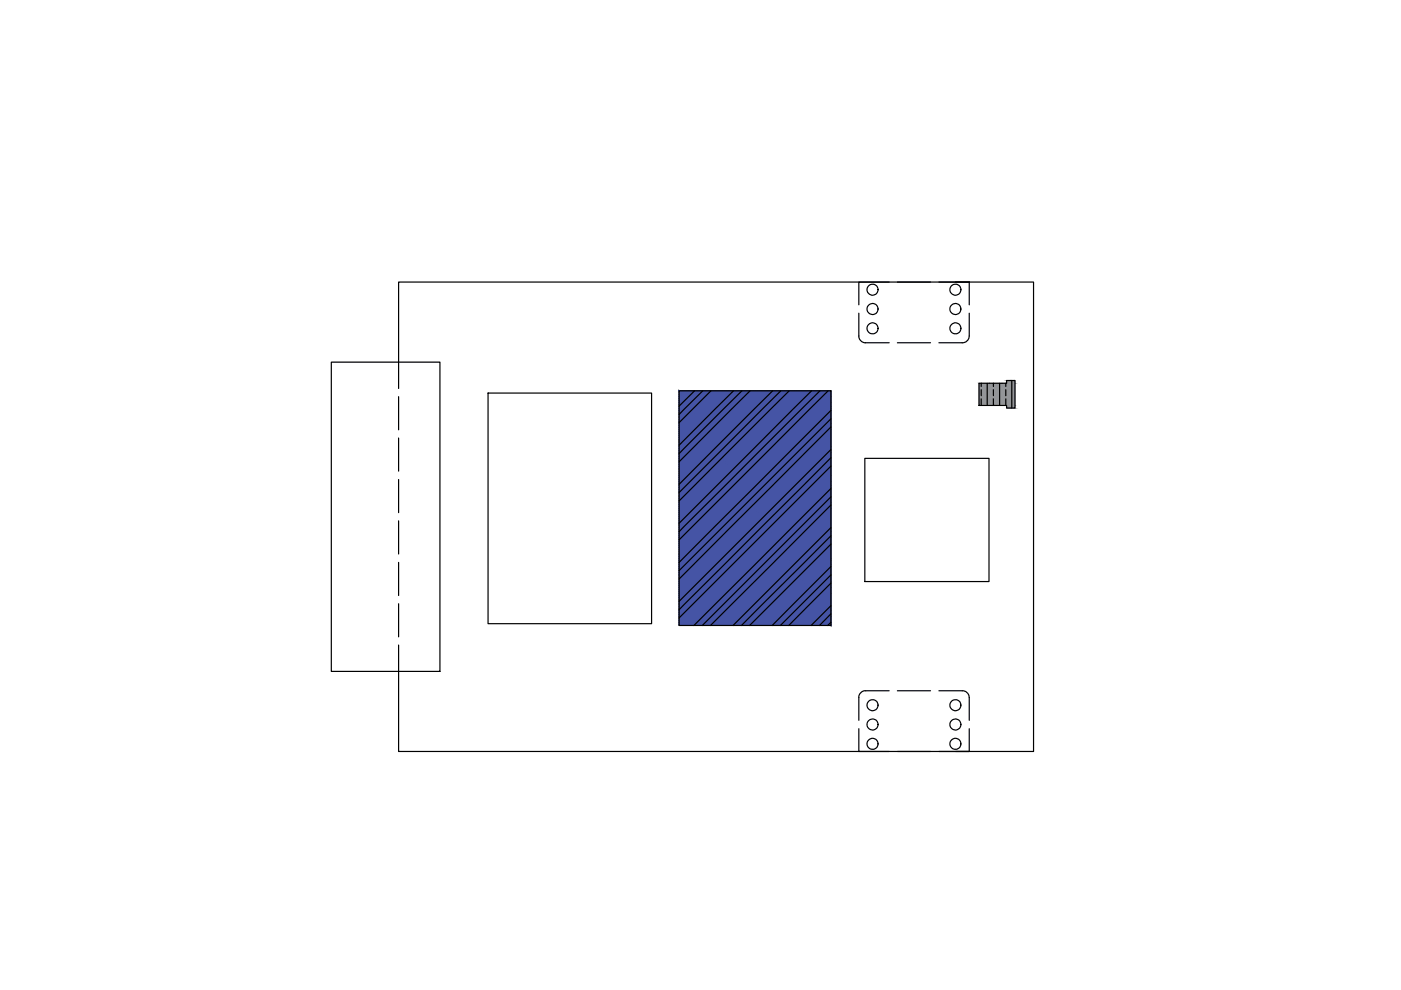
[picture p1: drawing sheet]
<svg xmlns="http://www.w3.org/2000/svg" width="297mm" height="210mm" viewBox="0 0 297 210" stroke-linecap="round" stroke-linejoin="round" font-family="sans-serif">
<!-- layer: 0 -->
<path d="M144 82.9l32.2 49.7v-49.7zM144 82.9l32.2 49.7h-32.2z" fill="#000" stroke="#000" stroke-width=".21"/>
<g fill="none" stroke="#000" stroke-width=".25">
<path d="M188.5 59.8h-6.4v4.8M190.3 59.8h7M199.1 59.8h6.4v4.8M70.2 76.8h23.1v65.6h-23.1zM182.1 66.4v4.8a1.43 1.43 0 0 0 1.4 1.5h5M190.3 72.7h7M205.5 66.4v4.8a1.43 1.43 0 0 1-1.5 1.5h-4.9M84.5 82.4v-22.6h134.6v99.5h-134.6v-22.5M84.5 84.1v7M84.5 92.9v7M103.5 83.3h34.6v48.9h-34.6zM144 82.9h32.2v49.7h-32.2z"/>
<path d="M144 99.6h.2v.3M144 99.3h.2v.3M144 98.8h.2v.3M144 98.4h.2v.3M144 98h.2v.3M144 97.6h.2v.3M144 97.2h.2v.3M144 96.8h.2v.3M144 96.4h.2v.3M144 96h.2v.3M144 95.6h.2v.3M144 95.2h.2v.2"/>
<path d="M144 94.7h.2v.3M144 94.3h.2v.3M144 93.9h.2v.3M144 93.5h.2v.3M144 93.1h.2v.3M144 92.7h.2v.3M144 92.3h.2v.3M144 91.9h.2v.3M144 91.5h.2v.3M144 91h.2v.3M144 90.7h.2v.3M144 90.2h.2v.3"/>
<path d="M144 89.8h.2v.3M144 89.4h.2v.3M144 89h.2v.3M144 88.6h.2v.3M144 88.2h.2v.3M144 87.8h.2v.3M144 87.4h.2v.3M144 87h.2v.3M144 86.6h.2v.3M144 86.1h.2v.4M144 85.8h.2v.2M144 85.3h.2v.3"/>
<path d="M144 84.9h.2v.3M144 84.5h.2v.3M144 84.1h.2v.3M144 83.7h.2v.3M144 83.3h.2v.3M144 82.9h.2v.3M144.4 99.6h.3v.3M144.4 99.3h.3v.3M144.4 98.8h.3v.3M144.4 98.4h.3v.3M144.4 98h.3v.3M144.4 97.6h.3v.3"/>
<path d="M144.4 97.2h.3v.3M144.4 96.8h.3v.3M144.4 96.4h.3v.3M144.4 96h.3v.3M144.4 95.6h.3v.3M144.4 95.2h.3v.2M144.4 94.7h.3v.3M144.4 94.3h.3v.3M144.4 93.9h.3v.3M144.4 93.5h.3v.3M144.4 93.1h.3v.3M144.4 92.7h.3v.3"/>
<path d="M144.4 92.3h.3v.3M144.4 91.9h.3v.3M144.4 91.5h.3v.3M144.4 91h.3v.3M144.4 90.7h.3v.3M144.4 90.2h.3v.3M144.4 89.8h.3v.3M144.4 89.4h.3v.3M144.4 89h.3v.3M144.4 88.6h.3v.3M144.4 88.2h.3v.3M144.4 87.8h.3v.3"/>
<path d="M144.4 87.4h.3v.3M144.4 87h.3v.3M144.4 86.6h.3v.3M144.4 86.1h.3v.4M144.4 85.8h.3v.2M144.4 85.3h.3v.3M144.4 84.9h.3v.3M144.4 84.5h.3v.3M144.4 84.1h.3v.3M144.4 83.7h.3v.3M144.4 83.3h.3v.3M144.4 82.9h.3v.3"/>
<path d="M144.8 99.6h.2v.3M144.8 99.3h.2v.3M144.8 98.8h.2v.3M144.8 98.4h.2v.3M144.8 98h.2v.3M144.8 97.6h.2v.3M144.8 97.2h.2v.3M144.8 96.8h.2v.3M144.8 96.4h.2v.3M144.8 96h.2v.3M144.8 95.6h.2v.3M144.8 95.2h.2v.2"/>
<path d="M144.8 94.7h.2v.3M144.8 94.3h.2v.3M144.8 93.9h.2v.3M144.8 93.5h.2v.3M144.8 93.1h.2v.3M144.8 92.7h.2v.3M144.8 92.3h.2v.3M144.8 91.9h.2v.3M144.8 91.5h.2v.3M144.8 91h.2v.3M144.8 90.7h.2v.3M144.8 90.2h.2v.3"/>
<path d="M144.8 89.8h.2v.3M144.8 89.4h.2v.3M144.8 89h.2v.3M144.8 88.6h.2v.3M144.8 88.2h.2v.3M144.8 87.8h.2v.3M144.8 87.4h.2v.3M144.8 87h.2v.3M144.8 86.6h.2v.3M144.8 86.1h.2v.4M144.8 85.8h.2v.2M144.8 85.3h.2v.3"/>
<path d="M144.8 84.9h.2v.3M144.8 84.5h.2v.3M144.8 84.1h.2v.3M144.8 83.7h.2v.3M144.8 83.3h.2v.3M144.8 82.9h.2v.3M145.2 99.6h.3v.3M145.2 99.3h.3v.3M145.2 98.8h.3v.3M145.2 98.4h.3v.3M145.2 98h.3v.3M145.2 97.6h.3v.3"/>
<path d="M145.2 97.2h.3v.3M145.2 96.8h.3v.3M145.2 96.4h.3v.3M145.2 96h.3v.3M145.2 95.6h.3v.3M145.2 95.2h.3v.2M145.2 94.7h.3v.3M145.2 94.3h.3v.3M145.2 93.9h.3v.3M145.2 93.5h.3v.3M145.2 93.1h.3v.3M145.2 92.7h.3v.3"/>
<path d="M145.2 92.3h.3v.3M145.2 91.9h.3v.3M145.2 91.5h.3v.3M145.2 91h.3v.3M145.2 90.7h.3v.3M145.2 90.2h.3v.3M145.2 89.8h.3v.3M145.2 89.4h.3v.3M145.2 89h.3v.3M145.2 88.6h.3v.3M145.2 88.2h.3v.3M145.2 87.8h.3v.3"/>
<path d="M145.2 87.4h.3v.3M145.2 87h.3v.3M145.2 86.6h.3v.3M145.2 86.1h.3v.4M145.2 85.8h.3v.2M145.2 85.3h.3v.3M145.2 84.9h.3v.3M145.2 84.5h.3v.3M145.2 84.1h.3v.3M145.2 83.7h.3v.3M145.2 83.3h.3v.3M145.2 82.9h.3v.3"/>
<path d="M145.6 99.6h.3v.3M145.6 99.3h.3v.3M145.6 98.8h.3v.3M145.6 98.4h.3v.3M145.6 98h.3v.3M145.6 97.6h.3v.3M145.6 97.2h.3v.3M145.6 96.8h.3v.3M145.6 96.4h.3v.3M145.6 96h.3v.3M145.6 95.6h.3v.3M145.6 95.2h.3v.2"/>
<path d="M145.6 94.7h.3v.3M145.6 94.3h.3v.3M145.6 93.9h.3v.3M145.6 93.5h.3v.3M145.6 93.1h.3v.3M145.6 92.7h.3v.3M145.6 92.3h.3v.3M145.6 91.9h.3v.3M145.6 91.5h.3v.3M145.6 91h.3v.3M145.6 90.7h.3v.3M145.6 90.2h.3v.3"/>
<path d="M145.6 89.8h.3v.3M145.6 89.4h.3v.3M145.6 89h.3v.3M145.6 88.6h.3v.3M145.6 88.2h.3v.3M145.6 87.8h.3v.3M145.6 87.4h.3v.3M145.6 87h.3v.3M145.6 86.6h.3v.3M145.6 86.1h.3v.4M145.6 85.8h.3v.2M145.6 85.3h.3v.3"/>
<path d="M145.6 84.9h.3v.3M145.6 84.5h.3v.3M145.6 84.1h.3v.3M145.6 83.7h.3v.3M145.6 83.3h.3v.3M145.6 82.9h.3v.3M146 99.6h.3v.3M146 99.3h.3v.3M146 98.8h.3v.3M146 98.4h.3v.3M146 98h.3v.3M146 97.6h.3v.3"/>
<path d="M146 97.2h.3v.3M146 96.8h.3v.3M146 96.4h.3v.3M146 96h.3v.3M146 95.6h.3v.3M146 95.2h.3v.2M146 94.7h.3v.3M146 94.3h.3v.3M146 93.9h.3v.3M146 93.5h.3v.3M146 93.1h.3v.3M146 92.7h.3v.3"/>
<path d="M146 92.3h.3v.3M146 91.9h.3v.3M146 91.5h.3v.3M146 91h.3v.3M146 90.7h.3v.3M146 90.2h.3v.3M146 89.8h.3v.3M146 89.4h.3v.3M146 89h.3v.3M146 88.6h.3v.3M146 88.2h.3v.3M146 87.8h.3v.3"/>
<path d="M146 87.4h.3v.3M146 87h.3v.3M146 86.6h.3v.3M146 86.1h.3v.4M146 85.8h.3v.2M146 85.3h.3v.3M146 84.9h.3v.3M146 84.5h.3v.3M146 84.1h.3v.3M146 83.7h.3v.3M146 83.3h.3v.3M146 82.9h.3v.3"/>
<path d="M146.4 99.6h.3v.3M146.4 99.3h.3v.3M146.4 98.8h.3v.3M146.4 98.4h.3v.3M146.4 98h.3v.3M146.4 97.6h.3v.3M146.4 97.2h.3v.3M146.4 96.8h.3v.3M146.4 96.4h.3v.3M146.4 96h.3v.3M146.4 95.6h.3v.3M146.4 95.2h.3v.2"/>
<path d="M146.4 94.7h.3v.3M146.4 94.3h.3v.3M146.4 93.9h.3v.3M146.4 93.5h.3v.3M146.4 93.1h.3v.3M146.4 92.7h.3v.3M146.4 92.3h.3v.3M146.4 91.9h.3v.3M146.4 91.5h.3v.3M146.4 91h.3v.3M146.4 90.7h.3v.3M146.4 90.2h.3v.3"/>
<path d="M146.4 89.8h.3v.3M146.4 89.4h.3v.3M146.4 89h.3v.3M146.4 88.6h.3v.3M146.4 88.2h.3v.3M146.4 87.8h.3v.3M146.4 87.4h.3v.3M146.4 87h.3v.3M146.4 86.6h.3v.3M146.4 86.1h.3v.4M146.4 85.8h.3v.2M146.4 85.3h.3v.3"/>
<path d="M146.4 84.9h.3v.3M146.4 84.5h.3v.3M146.4 84.1h.3v.3M146.4 83.7h.3v.3M146.4 83.3h.3v.3M146.4 82.9h.3v.3M146.8 99.6h.3v.3M146.8 99.3h.3v.3M146.8 98.8h.3v.3M146.8 98.4h.3v.3M146.8 98h.3v.3M146.8 97.6h.3v.3"/>
<path d="M146.8 97.2h.3v.3M146.8 96.8h.3v.3M146.8 96.4h.3v.3M146.8 96h.3v.3M146.8 95.6h.3v.3M146.8 95.2h.3v.2M146.8 94.7h.3v.3M146.8 94.3h.3v.3M146.8 93.9h.3v.3M146.8 93.5h.3v.3M146.8 93.1h.3v.3M146.8 92.7h.3v.3"/>
<path d="M146.8 92.3h.3v.3M146.8 91.9h.3v.3M146.8 91.5h.3v.3M146.8 91h.3v.3M146.8 90.7h.3v.3M146.8 90.2h.3v.3M146.8 89.8h.3v.3M146.8 89.4h.3v.3M146.8 89h.3v.3M146.8 88.6h.3v.3M146.8 88.2h.3v.3M146.8 87.8h.3v.3"/>
<path d="M146.8 87.4h.3v.3M146.8 87h.3v.3M146.8 86.6h.3v.3M146.8 86.1h.3v.4M146.8 85.8h.3v.2M146.8 85.3h.3v.3M146.8 84.9h.3v.3M146.8 84.5h.3v.3M146.8 84.1h.3v.3M146.8 83.7h.3v.3M146.8 83.3h.3v.3M146.8 82.9h.3v.3"/>
<path d="M147.2 99.6h.3v.3M147.2 99.3h.3v.3M147.2 98.8h.3v.3M147.2 98.4h.3v.3M147.2 98h.3v.3M147.2 97.6h.3v.3M147.2 97.2h.3v.3M147.2 96.8h.3v.3M147.2 96.4h.3v.3M147.2 96h.3v.3M147.2 95.6h.3v.3M147.2 95.2h.3v.2"/>
<path d="M147.2 94.7h.3v.3M147.2 94.3h.3v.3M147.2 93.9h.3v.3M147.2 93.5h.3v.3M147.2 93.1h.3v.3M147.2 92.7h.3v.3M147.2 92.3h.3v.3M147.2 91.9h.3v.3M147.2 91.5h.3v.3M147.2 91h.3v.3M147.2 90.7h.3v.3M147.2 90.2h.3v.3"/>
<path d="M147.2 89.8h.3v.3M147.2 89.4h.3v.3M147.2 89h.3v.3M147.2 88.6h.3v.3M147.2 88.2h.3v.3M147.2 87.8h.3v.3M147.2 87.4h.3v.3M147.2 87h.3v.3M147.2 86.6h.3v.3M147.2 86.1h.3v.4M147.2 85.8h.3v.2M147.2 85.3h.3v.3"/>
<path d="M147.2 84.9h.3v.3M147.2 84.5h.3v.3M147.2 84.1h.3v.3M147.2 83.7h.3v.3M147.2 83.3h.3v.3M147.2 82.9h.3v.3M147.2 82.9l-3.2 3.2M147.6 99.6h.3v.3M147.6 99.3h.3v.3M147.6 98.8h.3v.3M147.6 98.4h.3v.3M147.6 98h.3v.3"/>
<path d="M147.6 97.6h.3v.3M147.6 97.2h.3v.3M147.6 96.8h.3v.3M147.6 96.4h.3v.3M147.6 96h.3v.3M147.6 95.6h.3v.3M147.6 95.2h.3v.2M147.6 94.7h.3v.3M147.6 94.3h.3v.3M147.6 93.9h.3v.3M147.6 93.5h.3v.3M147.6 93.1h.3v.3"/>
<path d="M147.6 92.7h.3v.3M147.6 92.3h.3v.3M147.6 91.9h.3v.3M147.6 91.5h.3v.3M147.6 91h.3v.3M147.6 90.7h.3v.3M147.6 90.2h.3v.3M147.6 89.8h.3v.3M147.6 89.4h.3v.3M147.6 89h.3v.3M147.6 88.6h.3v.3M147.6 88.2h.3v.3"/>
<path d="M147.6 87.8h.3v.3M147.6 87.4h.3v.3M147.6 87h.3v.3M147.6 86.6h.3v.3M147.6 86.1h.3v.4M147.6 85.8h.3v.2M147.6 85.3h.3v.3M147.6 84.9h.3v.3M147.6 84.5h.3v.3M147.6 84.1h.3v.3M147.6 83.7h.3v.3M147.6 83.3h.3v.3"/>
<path d="M147.6 82.9h.3v.3M148.1 99.6h.3v.3M148.1 99.3h.3v.3M148.1 98.8h.3v.3M148.1 98.4h.3v.3M148.1 98h.3v.3M148.1 97.6h.3v.3M148.1 97.2h.3v.3M148.1 96.8h.3v.3M148.1 96.4h.3v.3M148.1 96h.3v.3M148.1 95.6h.3v.3"/>
<path d="M148.1 95.2h.3v.2M148.1 94.7h.3v.3M148.1 94.3h.3v.3M148.1 93.9h.3v.3M148.1 93.5h.3v.3M148.1 93.1h.3v.3M148.1 92.7h.3v.3M148.1 92.3h.3v.3M148.1 91.9h.3v.3M148.1 91.5h.3v.3M148.1 91h.3v.3M148.1 90.7h.3v.3"/>
<path d="M148.1 90.2h.3v.3M148.1 89.8h.3v.3M148.1 89.4h.3v.3M148.1 89h.3v.3M148.1 88.6h.3v.3M148.1 88.2h.3v.3M148.1 87.8h.3v.3M148.1 87.4h.3v.3M148.1 87h.3v.3M148.1 86.6h.3v.3M148.1 86.1h.3v.4M148.1 85.8h.3v.2"/>
<path d="M148.1 85.3h.3v.3M148.1 84.9h.3v.3M148.1 84.5h.3v.3M148.1 84.1h.3v.3M148.1 83.7h.3v.3M148.1 83.3h.3v.3M148.1 82.9h.3v.3M148.4 99.6h.3v.3M148.4 99.3h.3v.3M148.4 98.8h.3v.3M148.4 98.4h.3v.3M148.4 98h.3v.3"/>
<path d="M148.4 97.6h.3v.3M148.4 97.2h.3v.3M148.4 96.8h.3v.3M148.4 96.4h.3v.3M148.4 96h.3v.3M148.4 95.6h.3v.3M148.4 95.2h.3v.2M148.4 94.7h.3v.3M148.4 94.3h.3v.3M148.4 93.9h.3v.3M148.4 93.5h.3v.3M148.4 93.1h.3v.3"/>
<path d="M148.4 92.7h.3v.3M148.4 92.3h.3v.3M148.4 91.9h.3v.3M148.4 91.5h.3v.3M148.4 91h.3v.3M148.4 90.7h.3v.3M148.4 90.2h.3v.3M148.4 89.8h.3v.3M148.4 89.4h.3v.3M148.4 89h.3v.3M148.4 88.6h.3v.3M148.4 88.2h.3v.3"/>
<path d="M148.4 87.8h.3v.3M148.4 87.4h.3v.3M148.4 87h.3v.3M148.4 86.6h.3v.3M148.4 86.1h.3v.4M148.4 85.8h.3v.2M148.4 85.3h.3v.3M148.4 84.9h.3v.3M148.4 84.5h.3v.3M148.4 84.1h.3v.3M148.4 83.7h.3v.3M148.4 83.3h.3v.3"/>
<path d="M148.4 82.9h.3v.3M148.9 99.6h.3v.3M148.9 99.3h.3v.3M148.9 98.8h.3v.3M148.9 98.4h.3v.3M148.9 98h.3v.3M148.9 97.6h.3v.3M148.9 97.2h.3v.3M148.9 96.8h.3v.3M148.9 96.4h.3v.3M148.9 96h.3v.3M148.9 95.6h.3v.3"/>
<path d="M148.9 95.2h.3v.2M148.9 94.7h.3v.3M148.9 94.3h.3v.3M148.9 93.9h.3v.3M148.9 93.5h.3v.3M148.9 93.1h.3v.3M148.9 92.7h.3v.3M148.9 92.3h.3v.3M148.9 91.9h.3v.3M148.9 91.5h.3v.3M148.9 91h.3v.3M148.9 90.7h.3v.3"/>
<path d="M148.9 90.2h.3v.3M148.9 89.8h.3v.3M148.9 89.4h.3v.3M148.9 89h.3v.3M148.9 88.6h.3v.3M148.9 88.2h.3v.3M148.9 87.8h.3v.3M148.9 87.4h.3v.3M148.9 87h.3v.3M148.9 86.6h.3v.3M148.9 86.1h.3v.4M148.9 85.8h.3v.2"/>
<path d="M148.9 85.3h.3v.3M148.9 84.9h.3v.3M148.9 84.5h.3v.3M148.9 84.1h.3v.3M148.9 83.7h.3v.3M148.9 83.3h.3v.3M148.9 82.9h.3v.3M149 82.9l-5 5M149.3 99.6h.3v.3M149.3 99.3h.3v.3M149.3 98.8h.3v.3M149.3 98.4h.3v.3"/>
<path d="M149.3 98h.3v.3M149.3 97.6h.3v.3M149.3 97.2h.3v.3M149.3 96.8h.3v.3M149.3 96.4h.3v.3M149.3 96h.3v.3M149.3 95.6h.3v.3M149.3 95.2h.3v.2M149.3 94.7h.3v.3M149.3 94.3h.3v.3M149.3 93.9h.3v.3M149.3 93.5h.3v.3"/>
<path d="M149.3 93.1h.3v.3M149.3 92.7h.3v.3M149.3 92.3h.3v.3M149.3 91.9h.3v.3M149.3 91.5h.3v.3M149.3 91h.3v.3M149.3 90.7h.3v.3M149.3 90.2h.3v.3M149.3 89.8h.3v.3M149.3 89.4h.3v.3M149.3 89h.3v.3M149.3 88.6h.3v.3"/>
<path d="M149.3 88.2h.3v.3M149.3 87.8h.3v.3M149.3 87.4h.3v.3M149.3 87h.3v.3M149.3 86.6h.3v.3M149.3 86.1h.3v.4M149.3 85.8h.3v.2M149.3 85.3h.3v.3M149.3 84.9h.3v.3M149.3 84.5h.3v.3M149.3 84.1h.3v.3M149.3 83.7h.3v.3"/>
<path d="M149.3 83.3h.3v.3M149.3 82.9h.3v.3M149.7 99.6h.3v.3M149.7 99.3h.3v.3M149.7 98.8h.3v.3M149.7 98.4h.3v.3M149.7 98h.3v.3M149.7 97.6h.3v.3M149.7 97.2h.3v.3M149.7 96.8h.3v.3M149.7 96.4h.3v.3M149.7 96h.3v.3"/>
<path d="M149.7 95.6h.3v.3M149.7 95.2h.3v.2M149.7 94.7h.3v.3M149.7 94.3h.3v.3M149.7 93.9h.3v.3M149.7 93.5h.3v.3M149.7 93.1h.3v.3M149.7 92.7h.3v.3M149.7 92.3h.3v.3M149.7 91.9h.3v.3M149.7 91.5h.3v.3M149.7 91h.3v.3"/>
<path d="M149.7 90.7h.3v.3M149.7 90.2h.3v.3M149.7 89.8h.3v.3M149.7 89.4h.3v.3M149.7 89h.3v.3M149.7 88.6h.3v.3M149.7 88.2h.3v.3M149.7 87.8h.3v.3M149.7 87.4h.3v.3M149.7 87h.3v.3M149.7 86.6h.3v.3M149.7 86.1h.3v.4"/>
<path d="M149.7 85.8h.3v.2M149.7 85.3h.3v.3M149.7 84.9h.3v.3M149.7 84.5h.3v.3M149.7 84.1h.3v.3M149.7 83.7h.3v.3M149.7 83.3h.3v.3M149.7 82.9h.3v.3M150.1 99.6h.3v.3M150.1 99.3h.3v.3M150.1 98.8h.3v.3M150.1 98.4h.3v.3"/>
<path d="M150.1 98h.3v.3M150.1 97.6h.3v.3M150.1 97.2h.3v.3M150.1 96.8h.3v.3M150.1 96.4h.3v.3M150.1 96h.3v.3M150.1 95.6h.3v.3M150.1 95.2h.3v.2M150.1 94.7h.3v.3M150.1 94.3h.3v.3M150.1 93.9h.3v.3M150.1 93.5h.3v.3"/>
<path d="M150.1 93.1h.3v.3M150.1 92.7h.3v.3M150.1 92.3h.3v.3M150.1 91.9h.3v.3M150.1 91.5h.3v.3M150.1 91h.3v.3M150.1 90.7h.3v.3M150.1 90.2h.3v.3M150.1 89.8h.3v.3M150.1 89.4h.3v.3M150.1 89h.3v.3M150.1 88.6h.3v.3"/>
<path d="M150.1 88.2h.3v.3M150.1 87.8h.3v.3M150.1 87.4h.3v.3M150.1 87h.3v.3M150.1 86.6h.3v.3M150.1 86.1h.3v.4M150.1 85.8h.3v.2M150.1 85.3h.3v.3M150.1 84.9h.3v.3M150.1 84.5h.3v.3M150.1 84.1h.3v.3M150.1 83.7h.3v.3"/>
<path d="M150.1 83.3h.3v.3M150.1 82.9h.3v.3M150.5 99.6h.3v.3M150.5 99.3h.3v.3M150.5 98.8h.3v.3M150.5 98.4h.3v.3M150.5 98h.3v.3M150.5 97.6h.3v.3M150.5 97.2h.3v.3M150.5 96.8h.3v.3M150.5 96.4h.3v.3M150.5 96h.3v.3"/>
<path d="M150.5 95.6h.3v.3M150.5 95.2h.3v.2M150.5 94.7h.3v.3M150.5 94.3h.3v.3M150.5 93.9h.3v.3M150.5 93.5h.3v.3M150.5 93.1h.3v.3M150.5 92.7h.3v.3M150.5 92.3h.3v.3M150.5 91.9h.3v.3M150.5 91.5h.3v.3M150.5 91h.3v.3"/>
<path d="M150.5 90.7h.3v.3M150.5 90.2h.3v.3M150.5 89.8h.3v.3M150.5 89.4h.3v.3M150.5 89h.3v.3M150.5 88.6h.3v.3M150.5 88.2h.3v.3M150.5 87.8h.3v.3M150.5 87.4h.3v.3M150.5 87h.3v.3M150.5 86.6h.3v.3M150.5 86.1h.3v.4"/>
<path d="M150.5 85.8h.3v.2M150.5 85.3h.3v.3M150.5 84.9h.3v.3M150.5 84.5h.3v.3M150.5 84.1h.3v.3M150.5 83.7h.3v.3M150.5 83.3h.3v.3M150.5 82.9h.3v.3M150.7 82.9l-6.7 6.7M150.9 99.6h.3v.3M150.9 99.3h.3v.3M150.9 98.8h.3v.3"/>
<path d="M150.9 98.4h.3v.3M150.9 98h.3v.3M150.9 97.6h.3v.3M150.9 97.2h.3v.3M150.9 96.8h.3v.3M150.9 96.4h.3v.3M150.9 96h.3v.3M150.9 95.6h.3v.3M150.9 95.2h.3v.2M150.9 94.7h.3v.3M150.9 94.3h.3v.3M150.9 93.9h.3v.3"/>
<path d="M150.9 93.5h.3v.3M150.9 93.1h.3v.3M150.9 92.7h.3v.3M150.9 92.3h.3v.3M150.9 91.9h.3v.3M150.9 91.5h.3v.3M150.9 91h.3v.3M150.9 90.7h.3v.3M150.9 90.2h.3v.3M150.9 89.8h.3v.3M150.9 89.4h.3v.3M150.9 89h.3v.3"/>
<path d="M150.9 88.6h.3v.3M150.9 88.2h.3v.3M150.9 87.8h.3v.3M150.9 87.4h.3v.3M150.9 87h.3v.3M150.9 86.6h.3v.3M150.9 86.1h.3v.4M150.9 85.8h.3v.2M150.9 85.3h.3v.3M150.9 84.9h.3v.3M150.9 84.5h.3v.3M150.9 84.1h.3v.3"/>
<path d="M150.9 83.7h.3v.3M150.9 83.3h.3v.3M150.9 82.9h.3v.3M151.3 99.6h.3v.3M151.3 99.3h.3v.3M151.3 98.8h.3v.3M151.3 98.4h.3v.3M151.3 98h.3v.3M151.3 97.6h.3v.3M151.3 97.2h.3v.3M151.3 96.8h.3v.3M151.3 96.4h.3v.3"/>
<path d="M151.3 96h.3v.3M151.3 95.6h.3v.3M151.3 95.2h.3v.2M151.3 94.7h.3v.3M151.3 94.3h.3v.3M151.3 93.9h.3v.3M151.3 93.5h.3v.3M151.3 93.1h.3v.3M151.3 92.7h.3v.3M151.3 92.3h.3v.3M151.3 91.9h.3v.3M151.3 91.5h.3v.3"/>
<path d="M151.3 91h.3v.3M151.3 90.7h.3v.3M151.3 90.2h.3v.3M151.3 89.8h.3v.3M151.3 89.4h.3v.3M151.3 89h.3v.3M151.3 88.6h.3v.3M151.3 88.2h.3v.3M151.3 87.8h.3v.3M151.3 87.4h.3v.3M151.3 87h.3v.3M151.3 86.6h.3v.3"/>
<path d="M151.3 86.1h.3v.4M151.3 85.8h.3v.2M151.3 85.3h.3v.3M151.3 84.9h.3v.3M151.3 84.5h.3v.3M151.3 84.1h.3v.3M151.3 83.7h.3v.3M151.3 83.3h.3v.3M151.3 82.9h.3v.3M151.7 99.6h.3v.3M151.7 99.3h.3v.3M151.7 98.8h.3v.3"/>
<path d="M151.7 98.4h.3v.3M151.7 98h.3v.3M151.7 97.6h.3v.3M151.7 97.2h.3v.3M151.7 96.8h.3v.3M151.7 96.4h.3v.3M151.7 96h.3v.3M151.7 95.6h.3v.3M151.7 95.2h.3v.2M151.7 94.7h.3v.3M151.7 94.3h.3v.3M151.7 93.9h.3v.3"/>
<path d="M151.7 93.5h.3v.3M151.7 93.1h.3v.3M151.7 92.7h.3v.3M151.7 92.3h.3v.3M151.7 91.9h.3v.3M151.7 91.5h.3v.3M151.7 91h.3v.3M151.7 90.7h.3v.3M151.7 90.2h.3v.3M151.7 89.8h.3v.3M151.7 89.4h.3v.3M151.7 89h.3v.3"/>
<path d="M151.7 88.6h.3v.3M151.7 88.2h.3v.3M151.7 87.8h.3v.3M151.7 87.4h.3v.3M151.7 87h.3v.3M151.7 86.6h.3v.3M151.7 86.1h.3v.4M151.7 85.8h.3v.2M151.7 85.3h.3v.3M151.7 84.9h.3v.3M151.7 84.5h.3v.3M151.7 84.1h.3v.3"/>
<path d="M151.7 83.7h.3v.3M151.7 83.3h.3v.3M151.7 82.9h.3v.3M152.1 99.6h.3v.3M152.1 99.3h.3v.3M152.1 98.8h.3v.3M152.1 98.4h.3v.3M152.1 98h.3v.3M152.1 97.6h.3v.3M152.1 97.2h.3v.3M152.1 96.8h.3v.3M152.1 96.4h.3v.3"/>
<path d="M152.1 96h.3v.3M152.1 95.6h.3v.3M152.1 95.2h.3v.2M152.1 94.7h.3v.3M152.1 94.3h.3v.3M152.1 93.9h.3v.3M152.1 93.5h.3v.3M152.1 93.1h.3v.3M152.1 92.7h.3v.3M152.1 92.3h.3v.3M152.1 91.9h.3v.3M152.1 91.5h.3v.3"/>
<path d="M152.1 91h.3v.3M152.1 90.7h.3v.3M152.1 90.2h.3v.3M152.1 89.8h.3v.3M152.1 89.4h.3v.3M152.1 89h.3v.3M152.1 88.6h.3v.3M152.1 88.2h.3v.3M152.1 87.8h.3v.3M152.1 87.4h.3v.3M152.1 87h.3v.3M152.1 86.6h.3v.3"/>
<path d="M152.1 86.1h.3v.4M152.1 85.8h.3v.2M152.1 85.3h.3v.3M152.1 84.9h.3v.3M152.1 84.5h.3v.3M152.1 84.1h.3v.3M152.1 83.7h.3v.3M152.1 83.3h.3v.3M152.1 82.9h.3v.3M152.5 99.6h.3v.3M152.5 99.3h.3v.3M152.5 98.8h.3v.3"/>
<path d="M152.5 98.4h.3v.3M152.5 98h.3v.3M152.5 97.6h.3v.3M152.5 97.2h.3v.3M152.5 96.8h.3v.3M152.5 96.4h.3v.3M152.5 96h.3v.3M152.5 95.6h.3v.3M152.5 95.2h.3v.2M152.5 94.7h.3v.3M152.5 94.3h.3v.3M152.5 93.9h.3v.3"/>
<path d="M152.5 93.5h.3v.3M152.5 93.1h.3v.3M152.5 92.7h.3v.3M152.5 92.3h.3v.3M152.5 91.9h.3v.3M152.5 91.5h.3v.3M152.5 91h.3v.3M152.5 90.7h.3v.3M152.5 90.2h.3v.3M152.5 89.8h.3v.3M152.5 89.4h.3v.3M152.5 89h.3v.3"/>
<path d="M152.5 88.6h.3v.3M152.5 88.2h.3v.3M152.5 87.8h.3v.3M152.5 87.4h.3v.3M152.5 87h.3v.3M152.5 86.6h.3v.3M152.5 86.1h.3v.4M152.5 85.8h.3v.2M152.5 85.3h.3v.3M152.5 84.9h.3v.3M152.5 84.5h.3v.3M152.5 84.1h.3v.3"/>
<path d="M152.5 83.7h.3v.3M152.5 83.3h.3v.3M152.5 82.9h.3v.3M152.9 99.6h.3v.3M152.9 99.3h.3v.3M152.9 98.8h.3v.3M152.9 98.4h.3v.3M152.9 98h.3v.3M152.9 97.6h.3v.3M152.9 97.2h.3v.3M152.9 96.8h.3v.3M152.9 96.4h.3v.3"/>
<path d="M152.9 96h.3v.3M152.9 95.6h.3v.3M152.9 95.2h.3v.2M152.9 94.7h.3v.3M152.9 94.3h.3v.3M152.9 93.9h.3v.3M152.9 93.5h.3v.3M152.9 93.1h.3v.3M152.9 92.7h.3v.3M152.9 92.3h.3v.3M152.9 91.9h.3v.3M152.9 91.5h.3v.3"/>
<path d="M152.9 91h.3v.3M152.9 90.7h.3v.3M152.9 90.2h.3v.3M152.9 89.8h.3v.3M152.9 89.4h.3v.3M152.9 89h.3v.3M152.9 88.6h.3v.3M152.9 88.2h.3v.3M152.9 87.8h.3v.3M152.9 87.4h.3v.3M152.9 87h.3v.3M152.9 86.6h.3v.3"/>
<path d="M152.9 86.1h.3v.4M152.9 85.8h.3v.2M152.9 85.3h.3v.3M152.9 84.9h.3v.3M152.9 84.5h.3v.3M152.9 84.1h.3v.3M152.9 83.7h.3v.3M152.9 83.3h.3v.3M152.9 82.9h.3v.3M153.3 99.6h.3v.3M153.3 99.3h.3v.3M153.3 98.8h.3v.3"/>
<path d="M153.3 98.4h.3v.3M153.3 98h.3v.3M153.3 97.6h.3v.3M153.3 97.2h.3v.3M153.3 96.8h.3v.3M153.3 96.4h.3v.3M153.3 96h.3v.3M153.3 95.6h.3v.3M153.3 95.2h.3v.2M153.3 94.7h.3v.3M153.3 94.3h.3v.3M153.3 93.9h.3v.3"/>
<path d="M153.3 93.5h.3v.3M153.3 93.1h.3v.3M153.3 92.7h.3v.3M153.3 92.3h.3v.3M153.3 91.9h.3v.3M153.3 91.5h.3v.3M153.3 91h.3v.3M153.3 90.7h.3v.3M153.3 90.2h.3v.3M153.3 89.8h.3v.3M153.3 89.4h.3v.3M153.3 89h.3v.3"/>
<path d="M153.3 88.6h.3v.3M153.3 88.2h.3v.3M153.3 87.8h.3v.3M153.3 87.4h.3v.3M153.3 87h.3v.3M153.3 86.6h.3v.3M153.3 86.1h.3v.4M153.3 85.8h.3v.2M153.3 85.3h.3v.3M153.3 84.9h.3v.3M153.3 84.5h.3v.3M153.3 84.1h.3v.3"/>
<path d="M153.3 83.7h.3v.3M153.3 83.3h.3v.3M153.3 82.9h.3v.3M153.8 99.6h.3v.3M153.8 99.3h.3v.3M153.8 98.8h.3v.3M153.8 98.4h.3v.3M153.8 98h.3v.3M153.8 97.6h.3v.3M153.8 97.2h.3v.3M153.8 96.8h.3v.3M153.8 96.4h.3v.3"/>
<path d="M153.8 96h.3v.3M153.8 95.6h.3v.3M153.8 95.2h.3v.2M153.8 94.7h.3v.3M153.8 94.3h.3v.3M153.8 93.9h.3v.3M153.8 93.5h.3v.3M153.8 93.1h.3v.3M153.8 92.7h.3v.3M153.8 92.3h.3v.3M153.8 91.9h.3v.3M153.8 91.5h.3v.3"/>
<path d="M153.8 91h.3v.3M153.8 90.7h.3v.3M153.8 90.2h.3v.3M153.8 89.8h.3v.3M153.8 89.4h.3v.3M153.8 89h.3v.3M153.8 88.6h.3v.3M153.8 88.2h.3v.3M153.8 87.8h.3v.3M153.8 87.4h.3v.3M153.8 87h.3v.3M153.8 86.6h.3v.3"/>
<path d="M153.8 86.1h.3v.4M153.8 85.8h.3v.2M153.8 85.3h.3v.3M153.8 84.9h.3v.3M153.8 84.5h.3v.3M153.8 84.1h.3v.3M153.8 83.7h.3v.3M153.8 83.3h.3v.3M153.8 82.9h.3v.3M154.1 99.6h.3v.3M154.1 99.3h.3v.3M154.1 98.8h.3v.3"/>
<path d="M154.1 98.4h.3v.3M154.1 98h.3v.3M154.1 97.6h.3v.3M154.1 97.2h.3v.3M154.1 96.8h.3v.3M154.1 96.4h.3v.3M154.1 96h.3v.3M154.1 95.6h.3v.3M154.1 95.2h.3v.2M154.1 94.7h.3v.3M154.1 94.3h.3v.3M154.1 93.9h.3v.3"/>
<path d="M154.1 93.5h.3v.3M154.1 93.1h.3v.3M154.1 92.7h.3v.3M154.1 92.3h.3v.3M154.1 91.9h.3v.3M154.1 91.5h.3v.3M154.1 91h.3v.3M154.1 90.7h.3v.3M154.1 90.2h.3v.3M154.1 89.8h.3v.3M154.1 89.4h.3v.3M154.1 89h.3v.3"/>
<path d="M154.1 88.6h.3v.3M154.1 88.2h.3v.3M154.1 87.8h.3v.3M154.1 87.4h.3v.3M154.1 87h.3v.3M154.1 86.6h.3v.3M154.1 86.1h.3v.4M154.1 85.8h.3v.2M154.1 85.3h.3v.3M154.1 84.9h.3v.3M154.1 84.5h.3v.3M154.1 84.1h.3v.3"/>
<path d="M154.1 83.7h.3v.3M154.1 83.3h.3v.3M154.1 82.9h.3v.3M154.6 99.6h.3v.3M154.6 99.3h.3v.3M154.6 98.8h.3v.3M154.6 98.4h.3v.3M154.6 98h.3v.3M154.6 97.6h.3v.3M154.6 97.2h.3v.3M154.6 96.8h.3v.3M154.6 96.4h.3v.3"/>
<path d="M154.6 96h.3v.3M154.6 95.6h.3v.3M154.6 95.2h.3v.2M154.6 94.7h.3v.3M154.6 94.3h.3v.3M154.6 93.9h.3v.3M154.6 93.5h.3v.3M154.6 93.1h.3v.3M154.6 92.7h.3v.3M154.6 92.3h.3v.3M154.6 91.9h.3v.3M154.6 91.5h.3v.3"/>
<path d="M154.6 91h.3v.3M154.6 90.7h.3v.3M154.6 90.2h.3v.3M154.6 89.8h.3v.3M154.6 89.4h.3v.3M154.6 89h.3v.3M154.6 88.6h.3v.3M154.6 88.2h.3v.3M154.6 87.8h.3v.3M154.6 87.4h.3v.3M154.6 87h.3v.3M154.6 86.6h.3v.3"/>
<path d="M154.6 86.1h.3v.4M154.6 85.8h.3v.2M154.6 85.3h.3v.3M154.6 84.9h.3v.3M154.6 84.5h.3v.3M154.6 84.1h.3v.3M154.6 83.7h.3v.3M154.6 83.3h.3v.3M154.6 82.9h.3v.3M155 99.6h.3v.3M155 99.3h.3v.3M155 98.8h.3v.3"/>
<path d="M155 98.4h.3v.3M155 98h.3v.3M155 97.6h.3v.3M155 97.2h.3v.3M155 96.8h.3v.3M155 96.4h.3v.3M155 96h.3v.3M155 95.6h.3v.3M155 95.2h.3v.2M155 94.7h.3v.3M155 94.3h.3v.3M155 93.9h.3v.3"/>
<path d="M155 93.5h.3v.3M155 93.1h.3v.3M155 92.7h.3v.3M155 92.3h.3v.3M155 91.9h.3v.3M155 91.5h.3v.3M155 91h.3v.3M155 90.7h.3v.3M155 90.2h.3v.3M155 89.8h.3v.3M155 89.4h.3v.3M155 89h.3v.3"/>
<path d="M155 88.6h.3v.3M155 88.2h.3v.3M155 87.8h.3v.3M155 87.4h.3v.3M155 87h.3v.3M155 86.6h.3v.3M155 86.1h.3v.4M155 85.8h.3v.2M155 85.3h.3v.3M155 84.9h.3v.3M155 84.5h.3v.3M155 84.1h.3v.3"/>
<path d="M155 83.7h.3v.3M155 83.3h.3v.3M155 82.9h.3v.3M155.4 99.6h.3v.3M155.4 99.3h.3v.3M155.4 98.8h.3v.3M155.4 98.4h.3v.3M155.4 98h.3v.3M155.4 97.6h.3v.3M155.4 97.2h.3v.3M155.4 96.8h.3v.3M155.4 96.4h.3v.3"/>
<path d="M155.4 96h.3v.3M155.4 95.6h.3v.3M155.4 95.2h.3v.2M155.4 94.7h.3v.3M155.4 94.3h.3v.3M155.4 93.9h.3v.3M155.4 93.5h.3v.3M155.4 93.1h.3v.3M155.4 92.7h.3v.3M155.4 92.3h.3v.3M155.4 91.9h.3v.3M155.4 91.5h.3v.3"/>
<path d="M155.4 91h.3v.3M155.4 90.7h.3v.3M155.4 90.2h.3v.3M155.4 89.8h.3v.3M155.4 89.4h.3v.3M155.4 89h.3v.3M155.4 88.6h.3v.3M155.4 88.2h.3v.3M155.4 87.8h.3v.3M155.4 87.4h.3v.3M155.4 87h.3v.3M155.4 86.6h.3v.3"/>
<path d="M155.4 86.1h.3v.4M155.4 85.8h.3v.2M155.4 85.3h.3v.3M155.4 84.9h.3v.3M155.4 84.5h.3v.3M155.4 84.1h.3v.3M155.4 83.7h.3v.3M155.4 83.3h.3v.3M155.4 82.9h.3v.3M155.5 82.9l-11.5 11.5M155.8 99.6h.3v.3M155.8 99.3h.3v.3"/>
<path d="M155.8 98.8h.3v.3M155.8 98.4h.3v.3M155.8 98h.3v.3M155.8 97.6h.3v.3M155.8 97.2h.3v.3M155.8 96.8h.3v.3M155.8 96.4h.3v.3M155.8 96h.3v.3M155.8 95.6h.3v.3M155.8 95.2h.3v.2M155.8 94.7h.3v.3M155.8 94.3h.3v.3"/>
<path d="M155.8 93.9h.3v.3M155.8 93.5h.3v.3M155.8 93.1h.3v.3M155.8 92.7h.3v.3M155.8 92.3h.3v.3M155.8 91.9h.3v.3M155.8 91.5h.3v.3M155.8 91h.3v.3M155.8 90.7h.3v.3M155.8 90.2h.3v.3M155.8 89.8h.3v.3M155.8 89.4h.3v.3"/>
<path d="M155.8 89h.3v.3M155.8 88.6h.3v.3M155.8 88.2h.3v.3M155.8 87.8h.3v.3M155.8 87.4h.3v.3M155.8 87h.3v.3M155.8 86.6h.3v.3M155.8 86.1h.3v.4M155.8 85.8h.3v.2M155.8 85.3h.3v.3M155.8 84.9h.3v.3M155.8 84.5h.3v.3"/>
<path d="M155.8 84.1h.3v.3M155.8 83.7h.3v.3M155.8 83.3h.3v.3M155.8 82.9h.3v.3M156.2 99.6h.3v.3M156.2 99.3h.3v.3M156.2 98.8h.3v.3M156.2 98.4h.3v.3M156.2 98h.3v.3M156.2 97.6h.3v.3M156.2 97.2h.3v.3M156.2 96.8h.3v.3"/>
<path d="M156.2 96.4h.3v.3M156.2 96h.3v.3M156.2 95.6h.3v.3M156.2 95.2h.3v.2M156.2 94.7h.3v.3M156.2 94.3h.3v.3M156.2 93.9h.3v.3M156.2 93.5h.3v.3M156.2 93.1h.3v.3M156.2 92.7h.3v.3M156.2 92.3h.3v.3M156.2 91.9h.3v.3"/>
<path d="M156.2 91.5h.3v.3M156.2 91h.3v.3M156.2 90.7h.3v.3M156.2 90.2h.3v.3M156.2 89.8h.3v.3M156.2 89.4h.3v.3M156.2 89h.3v.3M156.2 88.6h.3v.3M156.2 88.2h.3v.3M156.2 87.8h.3v.3M156.2 87.4h.3v.3M156.2 87h.3v.3"/>
<path d="M156.2 86.6h.3v.3M156.2 86.1h.3v.4M156.2 85.8h.3v.2M156.2 85.3h.3v.3M156.2 84.9h.3v.3M156.2 84.5h.3v.3M156.2 84.1h.3v.3M156.2 83.7h.3v.3M156.2 83.3h.3v.3M156.2 82.9h.3v.3M156.6 99.6h.3v.3M156.6 99.3h.3v.3"/>
<path d="M156.6 98.8h.3v.3M156.6 98.4h.3v.3M156.6 98h.3v.3M156.6 97.6h.3v.3M156.6 97.2h.3v.3M156.6 96.8h.3v.3M156.6 96.4h.3v.3M156.6 96h.3v.3M156.6 95.6h.3v.3M156.6 95.2h.3v.2M156.6 94.7h.3v.3M156.6 94.3h.3v.3"/>
<path d="M156.6 93.9h.3v.3M156.6 93.5h.3v.3M156.6 93.1h.3v.3M156.6 92.7h.3v.3M156.6 92.3h.3v.3M156.6 91.9h.3v.3M156.6 91.5h.3v.3M156.6 91h.3v.3M156.6 90.7h.3v.3M156.6 90.2h.3v.3M156.6 89.8h.3v.3M156.6 89.4h.3v.3"/>
<path d="M156.6 89h.3v.3M156.6 88.6h.3v.3M156.6 88.2h.3v.3M156.6 87.8h.3v.3M156.6 87.4h.3v.3M156.6 87h.3v.3M156.6 86.6h.3v.3M156.6 86.1h.3v.4M156.6 85.8h.3v.2M156.6 85.3h.3v.3M156.6 84.9h.3v.3M156.6 84.5h.3v.3"/>
<path d="M156.6 84.1h.3v.3M156.6 83.7h.3v.3M156.6 83.3h.3v.3M156.6 82.9h.3v.3M157 99.6h.3v.3M157 99.3h.3v.3M157 98.8h.3v.3M157 98.4h.3v.3M157 98h.3v.3M157 97.6h.3v.3M157 97.2h.3v.3M157 96.8h.3v.3"/>
<path d="M157 96.4h.3v.3M157 96h.3v.3M157 95.6h.3v.3M157 95.2h.3v.2M157 94.7h.3v.3M157 94.3h.3v.3M157 93.9h.3v.3M157 93.5h.3v.3M157 93.1h.3v.3M157 92.7h.3v.3M157 92.3h.3v.3M157 91.9h.3v.3"/>
<path d="M157 91.5h.3v.3M157 91h.3v.3M157 90.7h.3v.3M157 90.2h.3v.3M157 89.8h.3v.3M157 89.4h.3v.3M157 89h.3v.3M157 88.6h.3v.3M157 88.2h.3v.3M157 87.8h.3v.3M157 87.4h.3v.3M157 87h.3v.3"/>
<path d="M157 86.6h.3v.3M157 86.1h.3v.4M157 85.8h.3v.2M157 85.3h.3v.3M157 84.9h.3v.3M157 84.5h.3v.3M157 84.1h.3v.3M157 83.7h.3v.3M157 83.3h.3v.3M157 82.9h.3v.3M157.3 82.9l-13.3 13.3M157.5 99.6h.2v.3"/>
<path d="M157.5 99.3h.2v.3M157.5 98.8h.2v.3M157.5 98.4h.2v.3M157.5 98h.2v.3M157.5 97.6h.2v.3M157.5 97.2h.2v.3M157.5 96.8h.2v.3M157.5 96.4h.2v.3M157.5 96h.2v.3M157.5 95.6h.2v.3M157.5 95.2h.2v.2M157.5 94.7h.2v.3"/>
<path d="M157.5 94.3h.2v.3M157.5 93.9h.2v.3M157.5 93.5h.2v.3M157.5 93.1h.2v.3M157.5 92.7h.2v.3M157.5 92.3h.2v.3M157.5 91.9h.2v.3M157.5 91.5h.2v.3M157.5 91h.2v.3M157.5 90.7h.2v.3M157.5 90.2h.2v.3M157.5 89.8h.2v.3"/>
<path d="M157.5 89.4h.2v.3M157.5 89h.2v.3M157.5 88.6h.2v.3M157.5 88.2h.2v.3M157.5 87.8h.2v.3M157.5 87.4h.2v.3M157.5 87h.2v.3M157.5 86.6h.2v.3M157.5 86.1h.2v.4M157.5 85.8h.2v.2M157.5 85.3h.2v.3M157.5 84.9h.2v.3"/>
<path d="M157.5 84.5h.2v.3M157.5 84.1h.2v.3M157.5 83.7h.2v.3M157.5 83.3h.2v.3M157.5 82.9h.2v.3M157.8 99.6h.3v.3M157.8 99.3h.3v.3M157.8 98.8h.3v.3M157.8 98.4h.3v.3M157.8 98h.3v.3M157.8 97.6h.3v.3M157.8 97.2h.3v.3"/>
<path d="M157.8 96.8h.3v.3M157.8 96.4h.3v.3M157.8 96h.3v.3M157.8 95.6h.3v.3M157.8 95.2h.3v.2M157.8 94.7h.3v.3M157.8 94.3h.3v.3M157.8 93.9h.3v.3M157.8 93.5h.3v.3M157.8 93.1h.3v.3M157.8 92.7h.3v.3M157.8 92.3h.3v.3"/>
<path d="M157.8 91.9h.3v.3M157.8 91.5h.3v.3M157.8 91h.3v.3M157.8 90.7h.3v.3M157.8 90.2h.3v.3M157.8 89.8h.3v.3M157.8 89.4h.3v.3M157.8 89h.3v.3M157.8 88.6h.3v.3M157.8 88.2h.3v.3M157.8 87.8h.3v.3M157.8 87.4h.3v.3"/>
<path d="M157.8 87h.3v.3M157.8 86.6h.3v.3M157.8 86.1h.3v.4M157.8 85.8h.3v.2M157.8 85.3h.3v.3M157.8 84.9h.3v.3M157.8 84.5h.3v.3M157.8 84.1h.3v.3M157.8 83.7h.3v.3M157.8 83.3h.3v.3M157.8 82.9h.3v.3M158.3 99.6h.3v.3"/>
<path d="M158.3 99.3h.3v.3M158.3 98.8h.3v.3M158.3 98.4h.3v.3M158.3 98h.3v.3M158.3 97.6h.3v.3M158.3 97.2h.3v.3M158.3 96.8h.3v.3M158.3 96.4h.3v.3M158.3 96h.3v.3M158.3 95.6h.3v.3M158.3 95.2h.3v.2M158.3 94.7h.3v.3"/>
<path d="M158.3 94.3h.3v.3M158.3 93.9h.3v.3M158.3 93.5h.3v.3M158.3 93.1h.3v.3M158.3 92.7h.3v.3M158.3 92.3h.3v.3M158.3 91.9h.3v.3M158.3 91.5h.3v.3M158.3 91h.3v.3M158.3 90.7h.3v.3M158.3 90.2h.3v.3M158.3 89.8h.3v.3"/>
<path d="M158.3 89.4h.3v.3M158.3 89h.3v.3M158.3 88.6h.3v.3M158.3 88.2h.3v.3M158.3 87.8h.3v.3M158.3 87.4h.3v.3M158.3 87h.3v.3M158.3 86.6h.3v.3M158.3 86.1h.3v.4M158.3 85.8h.3v.2M158.3 85.3h.3v.3M158.3 84.9h.3v.3"/>
<path d="M158.3 84.5h.3v.3M158.3 84.1h.3v.3M158.3 83.7h.3v.3M158.3 83.3h.3v.3M158.3 82.9h.3v.3M158.7 99.6h.3v.3M158.7 99.3h.3v.3M158.7 98.8h.3v.3M158.7 98.4h.3v.3M158.7 98h.3v.3M158.7 97.6h.3v.3M158.7 97.2h.3v.3"/>
<path d="M158.7 96.8h.3v.3M158.7 96.4h.3v.3M158.7 96h.3v.3M158.7 95.6h.3v.3M158.7 95.2h.3v.2M158.7 94.7h.3v.3M158.7 94.3h.3v.3M158.7 93.9h.3v.3M158.7 93.5h.3v.3M158.7 93.1h.3v.3M158.7 92.7h.3v.3M158.7 92.3h.3v.3"/>
<path d="M158.7 91.9h.3v.3M158.7 91.5h.3v.3M158.7 91h.3v.3M158.7 90.7h.3v.3M158.7 90.2h.3v.3M158.7 89.8h.3v.3M158.7 89.4h.3v.3M158.7 89h.3v.3M158.7 88.6h.3v.3M158.7 88.2h.3v.3M158.7 87.8h.3v.3M158.7 87.4h.3v.3"/>
<path d="M158.7 87h.3v.3M158.7 86.6h.3v.3M158.7 86.1h.3v.4M158.7 85.8h.3v.2M158.7 85.3h.3v.3M158.7 84.9h.3v.3M158.7 84.5h.3v.3M158.7 84.1h.3v.3M158.7 83.7h.3v.3M158.7 83.3h.3v.3M158.7 82.9h.3v.3M159 82.9l-15 15"/>
<path d="M159.1 99.6h.3v.3M159.1 99.3h.3v.3M159.1 98.8h.3v.3M159.1 98.4h.3v.3M159.1 98h.3v.3M159.1 97.6h.3v.3M159.1 97.2h.3v.3M159.1 96.8h.3v.3M159.1 96.4h.3v.3M159.1 96h.3v.3M159.1 95.6h.3v.3M159.1 95.2h.3v.2"/>
<path d="M159.1 94.7h.3v.3M159.1 94.3h.3v.3M159.1 93.9h.3v.3M159.1 93.5h.3v.3M159.1 93.1h.3v.3M159.1 92.7h.3v.3M159.1 92.3h.3v.3M159.1 91.9h.3v.3M159.1 91.5h.3v.3M159.1 91h.3v.3M159.1 90.7h.3v.3M159.1 90.2h.3v.3"/>
<path d="M159.1 89.8h.3v.3M159.1 89.4h.3v.3M159.1 89h.3v.3M159.1 88.6h.3v.3M159.1 88.2h.3v.3M159.1 87.8h.3v.3M159.1 87.4h.3v.3M159.1 87h.3v.3M159.1 86.6h.3v.3M159.1 86.1h.3v.4M159.1 85.8h.3v.2M159.1 85.3h.3v.3"/>
<path d="M159.1 84.9h.3v.3M159.1 84.5h.3v.3M159.1 84.1h.3v.3M159.1 83.7h.3v.3M159.1 83.3h.3v.3M159.1 82.9h.3v.3M159.5 99.6h.3v.3M159.5 99.3h.3v.3M159.5 98.8h.3v.3M159.5 98.4h.3v.3M159.5 98h.3v.3M159.5 97.6h.3v.3"/>
<path d="M159.5 97.2h.3v.3M159.5 96.8h.3v.3M159.5 96.4h.3v.3M159.5 96h.3v.3M159.5 95.6h.3v.3M159.5 95.2h.3v.2M159.5 94.7h.3v.3M159.5 94.3h.3v.3M159.5 93.9h.3v.3M159.5 93.5h.3v.3M159.5 93.1h.3v.3M159.5 92.7h.3v.3"/>
<path d="M159.5 92.3h.3v.3M159.5 91.9h.3v.3M159.5 91.5h.3v.3M159.5 91h.3v.3M159.5 90.7h.3v.3M159.5 90.2h.3v.3M159.5 89.8h.3v.3M159.5 89.4h.3v.3M159.5 89h.3v.3M159.5 88.6h.3v.3M159.5 88.2h.3v.3M159.5 87.8h.3v.3"/>
<path d="M159.5 87.4h.3v.3M159.5 87h.3v.3M159.5 86.6h.3v.3M159.5 86.1h.3v.4M159.5 85.8h.3v.2M159.5 85.3h.3v.3M159.5 84.9h.3v.3M159.5 84.5h.3v.3M159.5 84.1h.3v.3M159.5 83.7h.3v.3M159.5 83.3h.3v.3M159.5 82.9h.3v.3"/>
<path d="M159.9 99.6h.3v.3M159.9 99.3h.3v.3M159.9 98.8h.3v.3M159.9 98.4h.3v.3M159.9 98h.3v.3M159.9 97.6h.3v.3M159.9 97.2h.3v.3M159.9 96.8h.3v.3M159.9 96.4h.3v.3M159.9 96h.3v.3M159.9 95.6h.3v.3M159.9 95.2h.3v.2"/>
<path d="M159.9 94.7h.3v.3M159.9 94.3h.3v.3M159.9 93.9h.3v.3M159.9 93.5h.3v.3M159.9 93.1h.3v.3M159.9 92.7h.3v.3M159.9 92.3h.3v.3M159.9 91.9h.3v.3M159.9 91.5h.3v.3M159.9 91h.3v.3M159.9 90.7h.3v.3M159.9 90.2h.3v.3"/>
<path d="M159.9 89.8h.3v.3M159.9 89.4h.3v.3M159.9 89h.3v.3M159.9 88.6h.3v.3M159.9 88.2h.3v.3M159.9 87.8h.3v.3M159.9 87.4h.3v.3M159.9 87h.3v.3M159.9 86.6h.3v.3M159.9 86.1h.3v.4M159.9 85.8h.3v.2M159.9 85.3h.3v.3"/>
<path d="M159.9 84.9h.3v.3M159.9 84.5h.3v.3M159.9 84.1h.3v.3M159.9 83.7h.3v.3M159.9 83.3h.3v.3M159.9 82.9h.3v.3M160.3 99.6h.3v.3M160.3 99.3h.3v.3M160.3 98.8h.3v.3M160.3 98.4h.3v.3M160.3 98h.3v.3M160.3 97.6h.3v.3"/>
<path d="M160.3 97.2h.3v.3M160.3 96.8h.3v.3M160.3 96.4h.3v.3M160.3 96h.3v.3M160.3 95.6h.3v.3M160.3 95.2h.3v.2M160.3 94.7h.3v.3M160.3 94.3h.3v.3M160.3 93.9h.3v.3M160.3 93.5h.3v.3M160.3 93.1h.3v.3M160.3 92.7h.3v.3"/>
<path d="M160.3 92.3h.3v.3M160.3 91.9h.3v.3M160.3 91.5h.3v.3M160.3 91h.3v.3M160.3 90.7h.3v.3M160.3 90.2h.3v.3M160.3 89.8h.3v.3M160.3 89.4h.3v.3M160.3 89h.3v.3M160.3 88.6h.3v.3M160.3 88.2h.3v.3M160.3 87.8h.3v.3"/>
<path d="M160.3 87.4h.3v.3M160.3 87h.3v.3M160.3 86.6h.3v.3M160.3 86.1h.3v.4M160.3 85.8h.3v.2M160.3 85.3h.3v.3M160.3 84.9h.3v.3M160.3 84.5h.3v.3M160.3 84.1h.3v.3M160.3 83.7h.3v.3M160.3 83.3h.3v.3M160.3 82.9h.3v.3"/>
<path d="M160.7 99.6h.3v.3M160.7 99.3h.3v.3M160.7 98.8h.3v.3M160.7 98.4h.3v.3M160.7 98h.3v.3M160.7 97.6h.3v.3M160.7 97.2h.3v.3M160.7 96.8h.3v.3M160.7 96.4h.3v.3M160.7 96h.3v.3M160.7 95.6h.3v.3M160.7 95.2h.3v.2"/>
<path d="M160.7 94.7h.3v.3M160.7 94.3h.3v.3M160.7 93.9h.3v.3M160.7 93.5h.3v.3M160.7 93.1h.3v.3M160.7 92.7h.3v.3M160.7 92.3h.3v.3M160.7 91.9h.3v.3M160.7 91.5h.3v.3M160.7 91h.3v.3M160.7 90.7h.3v.3M160.7 90.2h.3v.3"/>
<path d="M160.7 89.8h.3v.3M160.7 89.4h.3v.3M160.7 89h.3v.3M160.7 88.6h.3v.3M160.7 88.2h.3v.3M160.7 87.8h.3v.3M160.7 87.4h.3v.3M160.7 87h.3v.3M160.7 86.6h.3v.3M160.7 86.1h.3v.4M160.7 85.8h.3v.2M160.7 85.3h.3v.3"/>
<path d="M160.7 84.9h.3v.3M160.7 84.5h.3v.3M160.7 84.1h.3v.3M160.7 83.7h.3v.3M160.7 83.3h.3v.3M160.7 82.9h.3v.3M161.1 99.6h.3v.3M161.1 99.3h.3v.3M161.1 98.8h.3v.3M161.1 98.4h.3v.3M161.1 98h.3v.3M161.1 97.6h.3v.3"/>
<path d="M161.1 97.2h.3v.3M161.1 96.8h.3v.3M161.1 96.4h.3v.3M161.1 96h.3v.3M161.1 95.6h.3v.3M161.1 95.2h.3v.2M161.1 94.7h.3v.3M161.1 94.3h.3v.3M161.1 93.9h.3v.3M161.1 93.5h.3v.3M161.1 93.1h.3v.3M161.1 92.7h.3v.3"/>
<path d="M161.1 92.3h.3v.3M161.1 91.9h.3v.3M161.1 91.5h.3v.3M161.1 91h.3v.3M161.1 90.7h.3v.3M161.1 90.2h.3v.3M161.1 89.8h.3v.3M161.1 89.4h.3v.3M161.1 89h.3v.3M161.1 88.6h.3v.3M161.1 88.2h.3v.3M161.1 87.8h.3v.3"/>
<path d="M161.1 87.4h.3v.3M161.1 87h.3v.3M161.1 86.6h.3v.3M161.1 86.1h.3v.4M161.1 85.8h.3v.2M161.1 85.3h.3v.3M161.1 84.9h.3v.3M161.1 84.5h.3v.3M161.1 84.1h.3v.3M161.1 83.7h.3v.3M161.1 83.3h.3v.3M161.1 82.9h.3v.3"/>
<path d="M161.5 99.6h.3v.3M161.5 99.3h.3v.3M161.5 98.8h.3v.3M161.5 98.4h.3v.3M161.5 98h.3v.3M161.5 97.6h.3v.3M161.5 97.2h.3v.3M161.5 96.8h.3v.3M161.5 96.4h.3v.3M161.5 96h.3v.3M161.5 95.6h.3v.3M161.5 95.2h.3v.2"/>
<path d="M161.5 94.7h.3v.3M161.5 94.3h.3v.3M161.5 93.9h.3v.3M161.5 93.5h.3v.3M161.5 93.1h.3v.3M161.5 92.7h.3v.3M161.5 92.3h.3v.3M161.5 91.9h.3v.3M161.5 91.5h.3v.3M161.5 91h.3v.3M161.5 90.7h.3v.3M161.5 90.2h.3v.3"/>
<path d="M161.5 89.8h.3v.3M161.5 89.4h.3v.3M161.5 89h.3v.3M161.5 88.6h.3v.3M161.5 88.2h.3v.3M161.5 87.8h.3v.3M161.5 87.4h.3v.3M161.5 87h.3v.3M161.5 86.6h.3v.3M161.5 86.1h.3v.4M161.5 85.8h.3v.2M161.5 85.3h.3v.3"/>
<path d="M161.5 84.9h.3v.3M161.5 84.5h.3v.3M161.5 84.1h.3v.3M161.5 83.7h.3v.3M161.5 83.3h.3v.3M161.5 82.9h.3v.3M161.9 99.6h.3v.3M161.9 99.3h.3v.3M161.9 98.8h.3v.3M161.9 98.4h.3v.3M161.9 98h.3v.3M161.9 97.6h.3v.3"/>
<path d="M161.9 97.2h.3v.3M161.9 96.8h.3v.3M161.9 96.4h.3v.3M161.9 96h.3v.3M161.9 95.6h.3v.3M161.9 95.2h.3v.2M161.9 94.7h.3v.3M161.9 94.3h.3v.3M161.9 93.9h.3v.3M161.9 93.5h.3v.3M161.9 93.1h.3v.3M161.9 92.7h.3v.3"/>
<path d="M161.9 92.3h.3v.3M161.9 91.9h.3v.3M161.9 91.5h.3v.3M161.9 91h.3v.3M161.9 90.7h.3v.3M161.9 90.2h.3v.3M161.9 89.8h.3v.3M161.9 89.4h.3v.3M161.9 89h.3v.3M161.9 88.6h.3v.3M161.9 88.2h.3v.3M161.9 87.8h.3v.3"/>
<path d="M161.9 87.4h.3v.3M161.9 87h.3v.3M161.9 86.6h.3v.3M161.9 86.1h.3v.4M161.9 85.8h.3v.2M161.9 85.3h.3v.3M161.9 84.9h.3v.3M161.9 84.5h.3v.3M161.9 84.1h.3v.3M161.9 83.7h.3v.3M161.9 83.3h.3v.3M161.9 82.9h.3v.3"/>
<path d="M162.4 99.6h.3v.3M162.4 99.3h.3v.3M162.4 98.8h.3v.3M162.4 98.4h.3v.3M162.4 98h.3v.3M162.4 97.6h.3v.3M162.4 97.2h.3v.3M162.4 96.8h.3v.3M162.4 96.4h.3v.3M162.4 96h.3v.3M162.4 95.6h.3v.3M162.4 95.2h.3v.2"/>
<path d="M162.4 94.7h.3v.3M162.4 94.3h.3v.3M162.4 93.9h.3v.3M162.4 93.5h.3v.3M162.4 93.1h.3v.3M162.4 92.7h.3v.3M162.4 92.3h.3v.3M162.4 91.9h.3v.3M162.4 91.5h.3v.3M162.4 91h.3v.3M162.4 90.7h.3v.3M162.4 90.2h.3v.3"/>
<path d="M162.4 89.8h.3v.3M162.4 89.4h.3v.3M162.4 89h.3v.3M162.4 88.6h.3v.3M162.4 88.2h.3v.3M162.4 87.8h.3v.3M162.4 87.4h.3v.3M162.4 87h.3v.3M162.4 86.6h.3v.3M162.4 86.1h.3v.4M162.4 85.8h.3v.2M162.4 85.3h.3v.3"/>
<path d="M162.4 84.9h.3v.3M162.4 84.5h.3v.3M162.4 84.1h.3v.3M162.4 83.7h.3v.3M162.4 83.3h.3v.3M162.4 82.9h.3v.3M162.7 99.6h.3v.3M162.7 99.3h.3v.3M162.7 98.8h.3v.3M162.7 98.4h.3v.3M162.7 98h.3v.3M162.7 97.6h.3v.3"/>
<path d="M162.7 97.2h.3v.3M162.7 96.8h.3v.3M162.7 96.4h.3v.3M162.7 96h.3v.3M162.7 95.6h.3v.3M162.7 95.2h.3v.2M162.7 94.7h.3v.3M162.7 94.3h.3v.3M162.7 93.9h.3v.3M162.7 93.5h.3v.3M162.7 93.1h.3v.3M162.7 92.7h.3v.3"/>
<path d="M162.7 92.3h.3v.3M162.7 91.9h.3v.3M162.7 91.5h.3v.3M162.7 91h.3v.3M162.7 90.7h.3v.3M162.7 90.2h.3v.3M162.7 89.8h.3v.3M162.7 89.4h.3v.3M162.7 89h.3v.3M162.7 88.6h.3v.3M162.7 88.2h.3v.3M162.7 87.8h.3v.3"/>
<path d="M162.7 87.4h.3v.3M162.7 87h.3v.3M162.7 86.6h.3v.3M162.7 86.1h.3v.4M162.7 85.8h.3v.2M162.7 85.3h.3v.3M162.7 84.9h.3v.3M162.7 84.5h.3v.3M162.7 84.1h.3v.3M162.7 83.7h.3v.3M162.7 83.3h.3v.3M162.7 82.9h.3v.3"/>
<path d="M163.2 99.6h.3v.3M163.2 99.3h.3v.3M163.2 98.8h.3v.3M163.2 98.4h.3v.3M163.2 98h.3v.3M163.2 97.6h.3v.3M163.2 97.2h.3v.3M163.2 96.8h.3v.3M163.2 96.4h.3v.3M163.2 96h.3v.3M163.2 95.6h.3v.3M163.2 95.2h.3v.2"/>
<path d="M163.2 94.7h.3v.3M163.2 94.3h.3v.3M163.2 93.9h.3v.3M163.2 93.5h.3v.3M163.2 93.1h.3v.3M163.2 92.7h.3v.3M163.2 92.3h.3v.3M163.2 91.9h.3v.3M163.2 91.5h.3v.3M163.2 91h.3v.3M163.2 90.7h.3v.3M163.2 90.2h.3v.3"/>
<path d="M163.2 89.8h.3v.3M163.2 89.4h.3v.3M163.2 89h.3v.3M163.2 88.6h.3v.3M163.2 88.2h.3v.3M163.2 87.8h.3v.3M163.2 87.4h.3v.3M163.2 87h.3v.3M163.2 86.6h.3v.3M163.2 86.1h.3v.4M163.2 85.8h.3v.2M163.2 85.3h.3v.3"/>
<path d="M163.2 84.9h.3v.3M163.2 84.5h.3v.3M163.2 84.1h.3v.3M163.2 83.7h.3v.3M163.2 83.3h.3v.3M163.2 82.9h.3v.3M163.6 99.6h.3v.3M163.6 99.3h.3v.3M163.6 98.8h.3v.3M163.6 98.4h.3v.3M163.6 98h.3v.3M163.6 97.6h.3v.3"/>
<path d="M163.6 97.2h.3v.3M163.6 96.8h.3v.3M163.6 96.4h.3v.3M163.6 96h.3v.3M163.6 95.6h.3v.3M163.6 95.2h.3v.2M163.6 94.7h.3v.3M163.6 94.3h.3v.3M163.6 93.9h.3v.3M163.6 93.5h.3v.3M163.6 93.1h.3v.3M163.6 92.7h.3v.3"/>
<path d="M163.6 92.3h.3v.3M163.6 91.9h.3v.3M163.6 91.5h.3v.3M163.6 91h.3v.3M163.6 90.7h.3v.3M163.6 90.2h.3v.3M163.6 89.8h.3v.3M163.6 89.4h.3v.3M163.6 89h.3v.3M163.6 88.6h.3v.3M163.6 88.2h.3v.3M163.6 87.8h.3v.3"/>
<path d="M163.6 87.4h.3v.3M163.6 87h.3v.3M163.6 86.6h.3v.3M163.6 86.1h.3v.4M163.6 85.8h.3v.2M163.6 85.3h.3v.3M163.6 84.9h.3v.3M163.6 84.5h.3v.3M163.6 84.1h.3v.3M163.6 83.7h.3v.3M163.6 83.3h.3v.3M163.6 82.9h.3v.3"/>
<path d="M163.8 82.9l-19.8 19.8M164 99.6h.3v.3M164 99.3h.3v.3M164 98.8h.3v.3M164 98.4h.3v.3M164 98h.3v.3M164 97.6h.3v.3M164 97.2h.3v.3M164 96.8h.3v.3M164 96.4h.3v.3M164 96h.3v.3M164 95.6h.3v.3"/>
<path d="M164 95.2h.3v.2M164 94.7h.3v.3M164 94.3h.3v.3M164 93.9h.3v.3M164 93.5h.3v.3M164 93.1h.3v.3M164 92.7h.3v.3M164 92.3h.3v.3M164 91.9h.3v.3M164 91.5h.3v.3M164 91h.3v.3M164 90.7h.3v.3"/>
<path d="M164 90.2h.3v.3M164 89.8h.3v.3M164 89.4h.3v.3M164 89h.3v.3M164 88.6h.3v.3M164 88.2h.3v.3M164 87.8h.3v.3M164 87.4h.3v.3M164 87h.3v.3M164 86.6h.3v.3M164 86.1h.3v.4M164 85.8h.3v.2"/>
<path d="M164 85.3h.3v.3M164 84.9h.3v.3M164 84.5h.3v.3M164 84.1h.3v.3M164 83.7h.3v.3M164 83.3h.3v.3M164 82.9h.3v.3M164.4 99.6h.3v.3M164.4 99.3h.3v.3M164.4 98.8h.3v.3M164.4 98.4h.3v.3M164.4 98h.3v.3"/>
<path d="M164.4 97.6h.3v.3M164.4 97.2h.3v.3M164.4 96.8h.3v.3M164.4 96.4h.3v.3M164.4 96h.3v.3M164.4 95.6h.3v.3M164.4 95.2h.3v.2M164.4 94.7h.3v.3M164.4 94.3h.3v.3M164.4 93.9h.3v.3M164.4 93.5h.3v.3M164.4 93.1h.3v.3"/>
<path d="M164.4 92.7h.3v.3M164.4 92.3h.3v.3M164.4 91.9h.3v.3M164.4 91.5h.3v.3M164.4 91h.3v.3M164.4 90.7h.3v.3M164.4 90.2h.3v.3M164.4 89.8h.3v.3M164.4 89.4h.3v.3M164.4 89h.3v.3M164.4 88.6h.3v.3M164.4 88.2h.3v.3"/>
<path d="M164.4 87.8h.3v.3M164.4 87.4h.3v.3M164.4 87h.3v.3M164.4 86.6h.3v.3M164.4 86.1h.3v.4M164.4 85.8h.3v.2M164.4 85.3h.3v.3M164.4 84.9h.3v.3M164.4 84.5h.3v.3M164.4 84.1h.3v.3M164.4 83.7h.3v.3M164.4 83.3h.3v.3"/>
<path d="M164.4 82.9h.3v.3M164.8 99.6h.3v.3M164.8 99.3h.3v.3M164.8 98.8h.3v.3M164.8 98.4h.3v.3M164.8 98h.3v.3M164.8 97.6h.3v.3M164.8 97.2h.3v.3M164.8 96.8h.3v.3M164.8 96.4h.3v.3M164.8 96h.3v.3M164.8 95.6h.3v.3"/>
<path d="M164.8 95.2h.3v.2M164.8 94.7h.3v.3M164.8 94.3h.3v.3M164.8 93.9h.3v.3M164.8 93.5h.3v.3M164.8 93.1h.3v.3M164.8 92.7h.3v.3M164.8 92.3h.3v.3M164.8 91.9h.3v.3M164.8 91.5h.3v.3M164.8 91h.3v.3M164.8 90.7h.3v.3"/>
<path d="M164.8 90.2h.3v.3M164.8 89.8h.3v.3M164.8 89.4h.3v.3M164.8 89h.3v.3M164.8 88.6h.3v.3M164.8 88.2h.3v.3M164.8 87.8h.3v.3M164.8 87.4h.3v.3M164.8 87h.3v.3M164.8 86.6h.3v.3M164.8 86.1h.3v.4M164.8 85.8h.3v.2"/>
<path d="M164.8 85.3h.3v.3M164.8 84.9h.3v.3M164.8 84.5h.3v.3M164.8 84.1h.3v.3M164.8 83.7h.3v.3M164.8 83.3h.3v.3M164.8 82.9h.3v.3M165.2 99.6h.3v.3M165.2 99.3h.3v.3M165.2 98.8h.3v.3M165.2 98.4h.3v.3M165.2 98h.3v.3"/>
<path d="M165.2 97.6h.3v.3M165.2 97.2h.3v.3M165.2 96.8h.3v.3M165.2 96.4h.3v.3M165.2 96h.3v.3M165.2 95.6h.3v.3M165.2 95.2h.3v.2M165.2 94.7h.3v.3M165.2 94.3h.3v.3M165.2 93.9h.3v.3M165.2 93.5h.3v.3M165.2 93.1h.3v.3"/>
<path d="M165.2 92.7h.3v.3M165.2 92.3h.3v.3M165.2 91.9h.3v.3M165.2 91.5h.3v.3M165.2 91h.3v.3M165.2 90.7h.3v.3M165.2 90.2h.3v.3M165.2 89.8h.3v.3M165.2 89.4h.3v.3M165.2 89h.3v.3M165.2 88.6h.3v.3M165.2 88.2h.3v.3"/>
<path d="M165.2 87.8h.3v.3M165.2 87.4h.3v.3M165.2 87h.3v.3M165.2 86.6h.3v.3M165.2 86.1h.3v.4M165.2 85.8h.3v.2M165.2 85.3h.3v.3M165.2 84.9h.3v.3M165.2 84.5h.3v.3M165.2 84.1h.3v.3M165.2 83.7h.3v.3M165.2 83.3h.3v.3"/>
<path d="M165.2 82.9h.3v.3M165.5 82.9l-21.5 21.5M165.6 99.6h.3v.3M165.6 99.3h.3v.3M165.6 98.8h.3v.3M165.6 98.4h.3v.3M165.6 98h.3v.3M165.6 97.6h.3v.3M165.6 97.2h.3v.3M165.6 96.8h.3v.3M165.6 96.4h.3v.3M165.6 96h.3v.3"/>
<path d="M165.6 95.6h.3v.3M165.6 95.2h.3v.2M165.6 94.7h.3v.3M165.6 94.3h.3v.3M165.6 93.9h.3v.3M165.6 93.5h.3v.3M165.6 93.1h.3v.3M165.6 92.7h.3v.3M165.6 92.3h.3v.3M165.6 91.9h.3v.3M165.6 91.5h.3v.3M165.6 91h.3v.3"/>
<path d="M165.6 90.7h.3v.3M165.6 90.2h.3v.3M165.6 89.8h.3v.3M165.6 89.4h.3v.3M165.6 89h.3v.3M165.6 88.6h.3v.3M165.6 88.2h.3v.3M165.6 87.8h.3v.3M165.6 87.4h.3v.3M165.6 87h.3v.3M165.6 86.6h.3v.3M165.6 86.1h.3v.4"/>
<path d="M165.6 85.8h.3v.2M165.6 85.3h.3v.3M165.6 84.9h.3v.3M165.6 84.5h.3v.3M165.6 84.1h.3v.3M165.6 83.7h.3v.3M165.6 83.3h.3v.3M165.6 82.9h.3v.3M166 99.6h.3v.3M166 99.3h.3v.3M166 98.8h.3v.3M166 98.4h.3v.3"/>
<path d="M166 98h.3v.3M166 97.6h.3v.3M166 97.2h.3v.3M166 96.8h.3v.3M166 96.4h.3v.3M166 96h.3v.3M166 95.6h.3v.3M166 95.2h.3v.2M166 94.7h.3v.3M166 94.3h.3v.3M166 93.9h.3v.3M166 93.5h.3v.3"/>
<path d="M166 93.1h.3v.3M166 92.7h.3v.3M166 92.3h.3v.3M166 91.9h.3v.3M166 91.5h.3v.3M166 91h.3v.3M166 90.7h.3v.3M166 90.2h.3v.3M166 89.8h.3v.3M166 89.4h.3v.3M166 89h.3v.3M166 88.6h.3v.3"/>
<path d="M166 88.2h.3v.3M166 87.8h.3v.3M166 87.4h.3v.3M166 87h.3v.3M166 86.6h.3v.3M166 86.1h.3v.4M166 85.8h.3v.2M166 85.3h.3v.3M166 84.9h.3v.3M166 84.5h.3v.3M166 84.1h.3v.3M166 83.7h.3v.3"/>
<path d="M166 83.3h.3v.3M166 82.9h.3v.3M166.4 99.6h.3v.3M166.4 99.3h.3v.3M166.4 98.8h.3v.3M166.4 98.4h.3v.3M166.4 98h.3v.3M166.4 97.6h.3v.3M166.4 97.2h.3v.3M166.4 96.8h.3v.3M166.4 96.4h.3v.3M166.4 96h.3v.3"/>
<path d="M166.4 95.6h.3v.3M166.4 95.2h.3v.2M166.4 94.7h.3v.3M166.4 94.3h.3v.3M166.4 93.9h.3v.3M166.4 93.5h.3v.3M166.4 93.1h.3v.3M166.4 92.7h.3v.3M166.4 92.3h.3v.3M166.4 91.9h.3v.3M166.4 91.5h.3v.3M166.4 91h.3v.3"/>
<path d="M166.4 90.7h.3v.3M166.4 90.2h.3v.3M166.4 89.8h.3v.3M166.4 89.4h.3v.3M166.4 89h.3v.3M166.4 88.6h.3v.3M166.4 88.2h.3v.3M166.4 87.8h.3v.3M166.4 87.4h.3v.3M166.4 87h.3v.3M166.4 86.6h.3v.3M166.4 86.1h.3v.4"/>
<path d="M166.4 85.8h.3v.2M166.4 85.3h.3v.3M166.4 84.9h.3v.3M166.4 84.5h.3v.3M166.4 84.1h.3v.3M166.4 83.7h.3v.3M166.4 83.3h.3v.3M166.4 82.9h.3v.3M166.8 99.6h.3v.3M166.8 99.3h.3v.3M166.8 98.8h.3v.3M166.8 98.4h.3v.3"/>
<path d="M166.8 98h.3v.3M166.8 97.6h.3v.3M166.8 97.2h.3v.3M166.8 96.8h.3v.3M166.8 96.4h.3v.3M166.8 96h.3v.3M166.8 95.6h.3v.3M166.8 95.2h.3v.2M166.8 94.7h.3v.3M166.8 94.3h.3v.3M166.8 93.9h.3v.3M166.8 93.5h.3v.3"/>
<path d="M166.8 93.1h.3v.3M166.8 92.7h.3v.3M166.8 92.3h.3v.3M166.8 91.9h.3v.3M166.8 91.5h.3v.3M166.8 91h.3v.3M166.8 90.7h.3v.3M166.8 90.2h.3v.3M166.8 89.8h.3v.3M166.8 89.4h.3v.3M166.8 89h.3v.3M166.8 88.6h.3v.3"/>
<path d="M166.8 88.2h.3v.3M166.8 87.8h.3v.3M166.8 87.4h.3v.3M166.8 87h.3v.3M166.8 86.6h.3v.3M166.8 86.1h.3v.4M166.8 85.8h.3v.2M166.8 85.3h.3v.3M166.8 84.9h.3v.3M166.8 84.5h.3v.3M166.8 84.1h.3v.3M166.8 83.7h.3v.3"/>
<path d="M166.8 83.3h.3v.3M166.8 82.9h.3v.3M167.3 99.6h.3v.3M167.3 99.3h.3v.3M167.3 98.8h.3v.3M167.3 98.4h.3v.3M167.3 98h.3v.3M167.3 97.6h.3v.3M167.3 97.2h.3v.3M167.3 96.8h.3v.3M167.3 96.4h.3v.3M167.3 96h.3v.3"/>
<path d="M167.3 95.6h.3v.3M167.3 95.2h.3v.2M167.3 94.7h.3v.3M167.3 94.3h.3v.3M167.3 93.9h.3v.3M167.3 93.5h.3v.3M167.3 93.1h.3v.3M167.3 92.7h.3v.3M167.3 92.3h.3v.3M167.3 91.9h.3v.3M167.3 91.5h.3v.3M167.3 91h.3v.3"/>
<path d="M167.3 90.7h.3v.3M167.3 90.2h.3v.3M167.3 89.8h.3v.3M167.3 89.4h.3v.3M167.3 89h.3v.3M167.3 88.6h.3v.3M167.3 88.2h.3v.3M167.3 87.8h.3v.3M167.3 87.4h.3v.3M167.3 87h.3v.3M167.3 86.6h.3v.3M167.3 86.1h.3v.4"/>
<path d="M167.3 85.8h.3v.2M167.3 85.3h.3v.3M167.3 84.9h.3v.3M167.3 84.5h.3v.3M167.3 84.1h.3v.3M167.3 83.7h.3v.3M167.3 83.3h.3v.3M167.3 82.9h.3v.3M167.3 82.9l-23.3 23.3h.2v.3M167.7 99.6h.3v.3M167.7 99.3h.3v.3M167.7 98.8h.3v.3"/>
<path d="M167.7 98.4h.3v.3M167.7 98h.3v.3M167.7 97.6h.3v.3M167.7 97.2h.3v.3M167.7 96.8h.3v.3M167.7 96.4h.3v.3M167.7 96h.3v.3M167.7 95.6h.3v.3M167.7 95.2h.3v.2M167.7 94.7h.3v.3M167.7 94.3h.3v.3M167.7 93.9h.3v.3"/>
<path d="M167.7 93.5h.3v.3M167.7 93.1h.3v.3M167.7 92.7h.3v.3M167.7 92.3h.3v.3M167.7 91.9h.3v.3M167.7 91.5h.3v.3M167.7 91h.3v.3M167.7 90.7h.3v.3M167.7 90.2h.3v.3M167.7 89.8h.3v.3M167.7 89.4h.3v.3M167.7 89h.3v.3"/>
<path d="M167.7 88.6h.3v.3M167.7 88.2h.3v.3M167.7 87.8h.3v.3M167.7 87.4h.3v.3M167.7 87h.3v.3M167.7 86.6h.3v.3M167.7 86.1h.3v.4M167.7 85.8h.3v.2M167.7 85.3h.3v.3M167.7 84.9h.3v.3M167.7 84.5h.3v.3M167.7 84.1h.3v.3"/>
<path d="M167.7 83.7h.3v.3M167.7 83.3h.3v.3M167.7 82.9h.3v.3M168.1 99.6h.3v.3M168.1 99.3h.3v.3M168.1 98.8h.3v.3M168.1 98.4h.3v.3M168.1 98h.3v.3M168.1 97.6h.3v.3M168.1 97.2h.3v.3M168.1 96.8h.3v.3M168.1 96.4h.3v.3"/>
<path d="M168.1 96h.3v.3M168.1 95.6h.3v.3M168.1 95.2h.3v.2M168.1 94.7h.3v.3M168.1 94.3h.3v.3M168.1 93.9h.3v.3M168.1 93.5h.3v.3M168.1 93.1h.3v.3M168.1 92.7h.3v.3M168.1 92.3h.3v.3M168.1 91.9h.3v.3M168.1 91.5h.3v.3"/>
<path d="M168.1 91h.3v.3M168.1 90.7h.3v.3M168.1 90.2h.3v.3M168.1 89.8h.3v.3M168.1 89.4h.3v.3M168.1 89h.3v.3M168.1 88.6h.3v.3M168.1 88.2h.3v.3M168.1 87.8h.3v.3M168.1 87.4h.3v.3M168.1 87h.3v.3M168.1 86.6h.3v.3"/>
<path d="M168.1 86.1h.3v.4M168.1 85.8h.3v.2M168.1 85.3h.3v.3M168.1 84.9h.3v.3M168.1 84.5h.3v.3M168.1 84.1h.3v.3M168.1 83.7h.3v.3M168.1 83.3h.3v.3M168.1 82.9h.3v.3M168.5 99.6h.3v.3M168.5 99.3h.3v.3M168.5 98.8h.3v.3"/>
<path d="M168.5 98.4h.3v.3M168.5 98h.3v.3M168.5 97.6h.3v.3M168.5 97.2h.3v.3M168.5 96.8h.3v.3M168.5 96.4h.3v.3M168.5 96h.3v.3M168.5 95.6h.3v.3M168.5 95.2h.3v.2M168.5 94.7h.3v.3M168.5 94.3h.3v.3M168.5 93.9h.3v.3"/>
<path d="M168.5 93.5h.3v.3M168.5 93.1h.3v.3M168.5 92.7h.3v.3M168.5 92.3h.3v.3M168.5 91.9h.3v.3M168.5 91.5h.3v.3M168.5 91h.3v.3M168.5 90.7h.3v.3M168.5 90.2h.3v.3M168.5 89.8h.3v.3M168.5 89.4h.3v.3M168.5 89h.3v.3"/>
<path d="M168.5 88.6h.3v.3M168.5 88.2h.3v.3M168.5 87.8h.3v.3M168.5 87.4h.3v.3M168.5 87h.3v.3M168.5 86.6h.3v.3M168.5 86.1h.3v.4M168.5 85.8h.3v.2M168.5 85.3h.3v.3M168.5 84.9h.3v.3M168.5 84.5h.3v.3M168.5 84.1h.3v.3"/>
<path d="M168.5 83.7h.3v.3M168.5 83.3h.3v.3M168.5 82.9h.3v.3M168.9 99.6h.3v.3M168.9 99.3h.3v.3M168.9 98.8h.3v.3M168.9 98.4h.3v.3M168.9 98h.3v.3M168.9 97.6h.3v.3M168.9 97.2h.3v.3M168.9 96.8h.3v.3M168.9 96.4h.3v.3"/>
<path d="M168.9 96h.3v.3M168.9 95.6h.3v.3M168.9 95.2h.3v.2M168.9 94.7h.3v.3M168.9 94.3h.3v.3M168.9 93.9h.3v.3M168.9 93.5h.3v.3M168.9 93.1h.3v.3M168.9 92.7h.3v.3M168.9 92.3h.3v.3M168.9 91.9h.3v.3M168.9 91.5h.3v.3"/>
<path d="M168.9 91h.3v.3M168.9 90.7h.3v.3M168.9 90.2h.3v.3M168.9 89.8h.3v.3M168.9 89.4h.3v.3M168.9 89h.3v.3M168.9 88.6h.3v.3M168.9 88.2h.3v.3M168.9 87.8h.3v.3M168.9 87.4h.3v.3M168.9 87h.3v.3M168.9 86.6h.3v.3"/>
<path d="M168.9 86.1h.3v.4M168.9 85.8h.3v.2M168.9 85.3h.3v.3M168.9 84.9h.3v.3M168.9 84.5h.3v.3M168.9 84.1h.3v.3M168.9 83.7h.3v.3M168.9 83.3h.3v.3M168.9 82.9h.3v.3M169.3 99.6h.3v.3M169.3 99.3h.3v.3M169.3 98.8h.3v.3"/>
<path d="M169.3 98.4h.3v.3M169.3 98h.3v.3M169.3 97.6h.3v.3M169.3 97.2h.3v.3M169.3 96.8h.3v.3M169.3 96.4h.3v.3M169.3 96h.3v.3M169.3 95.6h.3v.3M169.3 95.2h.3v.2M169.3 94.7h.3v.3M169.3 94.3h.3v.3M169.3 93.9h.3v.3"/>
<path d="M169.3 93.5h.3v.3M169.3 93.1h.3v.3M169.3 92.7h.3v.3M169.3 92.3h.3v.3M169.3 91.9h.3v.3M169.3 91.5h.3v.3M169.3 91h.3v.3M169.3 90.7h.3v.3M169.3 90.2h.3v.3M169.3 89.8h.3v.3M169.3 89.4h.3v.3M169.3 89h.3v.3"/>
<path d="M169.3 88.6h.3v.3M169.3 88.2h.3v.3M169.3 87.8h.3v.3M169.3 87.4h.3v.3M169.3 87h.3v.3M169.3 86.6h.3v.3M169.3 86.1h.3v.4M169.3 85.8h.3v.2M169.3 85.3h.3v.3M169.3 84.9h.3v.3M169.3 84.5h.3v.3M169.3 84.1h.3v.3"/>
<path d="M169.3 83.7h.3v.3M169.3 83.3h.3v.3M169.3 82.9h.3v.3M169.7 99.6h.3v.3M169.7 99.3h.3v.3M169.7 98.8h.3v.3M169.7 98.4h.3v.3M169.7 98h.3v.3M169.7 97.6h.3v.3M169.7 97.2h.3v.3M169.7 96.8h.3v.3M169.7 96.4h.3v.3"/>
<path d="M169.7 96h.3v.3M169.7 95.6h.3v.3M169.7 95.2h.3v.2M169.7 94.7h.3v.3M169.7 94.3h.3v.3M169.7 93.9h.3v.3M169.7 93.5h.3v.3M169.7 93.1h.3v.3M169.7 92.7h.3v.3M169.7 92.3h.3v.3M169.7 91.9h.3v.3M169.7 91.5h.3v.3"/>
<path d="M169.7 91h.3v.3M169.7 90.7h.3v.3M169.7 90.2h.3v.3M169.7 89.8h.3v.3M169.7 89.4h.3v.3M169.7 89h.3v.3M169.7 88.6h.3v.3M169.7 88.2h.3v.3M169.7 87.8h.3v.3M169.7 87.4h.3v.3M169.7 87h.3v.3M169.7 86.6h.3v.3"/>
<path d="M169.7 86.1h.3v.4M169.7 85.8h.3v.2M169.7 85.3h.3v.3M169.7 84.9h.3v.3M169.7 84.5h.3v.3M169.7 84.1h.3v.3M169.7 83.7h.3v.3M169.7 83.3h.3v.3M169.7 82.9h.3v.3M170.1 99.6h.3v.3M170.1 99.3h.3v.3M170.1 98.8h.3v.3"/>
<path d="M170.1 98.4h.3v.3M170.1 98h.3v.3M170.1 97.6h.3v.3M170.1 97.2h.3v.3M170.1 96.8h.3v.3M170.1 96.4h.3v.3M170.1 96h.3v.3M170.1 95.6h.3v.3M170.1 95.2h.3v.2M170.1 94.7h.3v.3M170.1 94.3h.3v.3M170.1 93.9h.3v.3"/>
<path d="M170.1 93.5h.3v.3M170.1 93.1h.3v.3M170.1 92.7h.3v.3M170.1 92.3h.3v.3M170.1 91.9h.3v.3M170.1 91.5h.3v.3M170.1 91h.3v.3M170.1 90.7h.3v.3M170.1 90.2h.3v.3M170.1 89.8h.3v.3M170.1 89.4h.3v.3M170.1 89h.3v.3"/>
<path d="M170.1 88.6h.3v.3M170.1 88.2h.3v.3M170.1 87.8h.3v.3M170.1 87.4h.3v.3M170.1 87h.3v.3M170.1 86.6h.3v.3M170.1 86.1h.3v.4M170.1 85.8h.3v.2M170.1 85.3h.3v.3M170.1 84.9h.3v.3M170.1 84.5h.3v.3M170.1 84.1h.3v.3"/>
<path d="M170.1 83.7h.3v.3M170.1 83.3h.3v.3M170.1 82.9h.3v.3M170.5 99.6h.3v.3M170.5 99.3h.3v.3M170.5 98.8h.3v.3M170.5 98.4h.3v.3M170.5 98h.3v.3M170.5 97.6h.3v.3M170.5 97.2h.3v.3M170.5 96.8h.3v.3M170.5 96.4h.3v.3"/>
<path d="M170.5 96h.3v.3M170.5 95.6h.3v.3M170.5 95.2h.3v.2M170.5 94.7h.3v.3M170.5 94.3h.3v.3M170.5 93.9h.3v.3M170.5 93.5h.3v.3M170.5 93.1h.3v.3M170.5 92.7h.3v.3M170.5 92.3h.3v.3M170.5 91.9h.3v.3M170.5 91.5h.3v.3"/>
<path d="M170.5 91h.3v.3M170.5 90.7h.3v.3M170.5 90.2h.3v.3M170.5 89.8h.3v.3M170.5 89.4h.3v.3M170.5 89h.3v.3M170.5 88.6h.3v.3M170.5 88.2h.3v.3M170.5 87.8h.3v.3M170.5 87.4h.3v.3M170.5 87h.3v.3M170.5 86.6h.3v.3"/>
<path d="M170.5 86.1h.3v.4M170.5 85.8h.3v.2M170.5 85.3h.3v.3M170.5 84.9h.3v.3M170.5 84.5h.3v.3M170.5 84.1h.3v.3M170.5 83.7h.3v.3M170.5 83.3h.3v.3M170.5 82.9h.3v.3M170.9 99.6h.3v.3M170.9 99.3h.3v.3M170.9 98.8h.3v.3"/>
<path d="M170.9 98.4h.3v.3M170.9 98h.3v.3M170.9 97.6h.3v.3M170.9 97.2h.3v.3M170.9 96.8h.3v.3M170.9 96.4h.3v.3M170.9 96h.3v.3M170.9 95.6h.3v.3M170.9 95.2h.3v.2M170.9 94.7h.3v.3M170.9 94.3h.3v.3M170.9 93.9h.3v.3"/>
<path d="M170.9 93.5h.3v.3M170.9 93.1h.3v.3M170.9 92.7h.3v.3M170.9 92.3h.3v.3M170.9 91.9h.3v.3M170.9 91.5h.3v.3M170.9 91h.3v.3M170.9 90.7h.3v.3M170.9 90.2h.3v.3M170.9 89.8h.3v.3M170.9 89.4h.3v.3M170.9 89h.3v.3"/>
<path d="M170.9 88.6h.3v.3M170.9 88.2h.3v.3M170.9 87.8h.3v.3M170.9 87.4h.3v.3M170.9 87h.3v.3M170.9 86.6h.3v.3M170.9 86.1h.3v.4M170.9 85.8h.3v.2M170.9 85.3h.3v.3M170.9 84.9h.3v.3M170.9 84.5h.3v.3M170.9 84.1h.3v.3"/>
<path d="M170.9 83.7h.3v.3M170.9 83.3h.3v.3M170.9 82.9h.3v.3M171.3 99.6h.3v.3M171.3 99.3h.3v.3M171.3 98.8h.3v.3M171.3 98.4h.3v.3M171.3 98h.3v.3M171.3 97.6h.3v.3M171.3 97.2h.3v.3M171.3 96.8h.3v.3M171.3 96.4h.3v.3"/>
<path d="M171.3 96h.3v.3M171.3 95.6h.3v.3M171.3 95.2h.3v.2M171.3 94.7h.3v.3M171.3 94.3h.3v.3M171.3 93.9h.3v.3M171.3 93.5h.3v.3M171.3 93.1h.3v.3M171.3 92.7h.3v.3M171.3 92.3h.3v.3M171.3 91.9h.3v.3M171.3 91.5h.3v.3"/>
<path d="M171.3 91h.3v.3M171.3 90.7h.3v.3M171.3 90.2h.3v.3M171.3 89.8h.3v.3M171.3 89.4h.3v.3M171.3 89h.3v.3M171.3 88.6h.3v.3M171.3 88.2h.3v.3M171.3 87.8h.3v.3M171.3 87.4h.3v.3M171.3 87h.3v.3M171.3 86.6h.3v.3"/>
<path d="M171.3 86.1h.3v.4M171.3 85.8h.3v.2M171.3 85.3h.3v.3M171.3 84.9h.3v.3M171.3 84.5h.3v.3M171.3 84.1h.3v.3M171.3 83.7h.3v.3M171.3 83.3h.3v.3M171.3 82.9h.3v.3M171.8 99.6h.3v.3M171.8 99.3h.3v.3M171.8 98.8h.3v.3"/>
<path d="M171.8 98.4h.3v.3M171.8 98h.3v.3M171.8 97.6h.3v.3M171.8 97.2h.3v.3M171.8 96.8h.3v.3M171.8 96.4h.3v.3M171.8 96h.3v.3M171.8 95.6h.3v.3M171.8 95.2h.3v.2M171.8 94.7h.3v.3M171.8 94.3h.3v.3M171.8 93.9h.3v.3"/>
<path d="M171.8 93.5h.3v.3M171.8 93.1h.3v.3M171.8 92.7h.3v.3M171.8 92.3h.3v.3M171.8 91.9h.3v.3M171.8 91.5h.3v.3M171.8 91h.3v.3M171.8 90.7h.3v.3M171.8 90.2h.3v.3M171.8 89.8h.3v.3M171.8 89.4h.3v.3M171.8 89h.3v.3"/>
<path d="M171.8 88.6h.3v.3M171.8 88.2h.3v.3M171.8 87.8h.3v.3M171.8 87.4h.3v.3M171.8 87h.3v.3M171.8 86.6h.3v.3M171.8 86.1h.3v.4M171.8 85.8h.3v.2M171.8 85.3h.3v.3M171.8 84.9h.3v.3M171.8 84.5h.3v.3M171.8 84.1h.3v.3"/>
<path d="M171.8 83.7h.3v.3M171.8 83.3h.3v.3M171.8 82.9h.3M172.1 82.9l-28.1 28M172.1 82.9v.3M172.1 99.6h.3v.3M172.1 99.3h.3v.3M172.1 98.8h.3v.3M172.1 98.4h.3v.3M172.1 98h.3v.3M172.1 97.6h.3v.3M172.1 97.2h.3v.3"/>
<path d="M172.1 96.8h.3v.3M172.1 96.4h.3v.3M172.1 96h.3v.3M172.1 95.6h.3v.3M172.1 95.2h.3v.2M172.1 94.7h.3v.3M172.1 94.3h.3v.3M172.1 93.9h.3v.3M172.1 93.5h.3v.3M172.1 93.1h.3v.3M172.1 92.7h.3v.3M172.1 92.3h.3v.3"/>
<path d="M172.1 91.9h.3v.3M172.1 91.5h.3v.3M172.1 91h.3v.3M172.1 90.7h.3v.3M172.1 90.2h.3v.3M172.1 89.8h.3v.3M172.1 89.4h.3v.3M172.1 89h.3v.3M172.1 88.6h.3v.3M172.1 88.2h.3v.3M172.1 87.8h.3v.3M172.1 87.4h.3v.3"/>
<path d="M172.1 87h.3v.3M172.1 86.6h.3v.3M172.1 86.1h.3v.4M172.1 85.8h.3v.2M172.1 85.3h.3v.3M172.1 84.9h.3v.3M172.1 84.5h.3v.3M172.1 84.1h.3v.3M172.1 83.7h.3v.3M172.1 83.3h.3v.3M172.1 82.9h.3v.3M172.6 99.6h.3v.3"/>
<path d="M172.6 99.3h.3v.3M172.6 98.8h.3v.3M172.6 98.4h.3v.3M172.6 98h.3v.3M172.6 97.6h.3v.3M172.6 97.2h.3v.3M172.6 96.8h.3v.3M172.6 96.4h.3v.3M172.6 96h.3v.3M172.6 95.6h.3v.3M172.6 95.2h.3v.2M172.6 94.7h.3v.3"/>
<path d="M172.6 94.3h.3v.3M172.6 93.9h.3v.3M172.6 93.5h.3v.3M172.6 93.1h.3v.3M172.6 92.7h.3v.3M172.6 92.3h.3v.3M172.6 91.9h.3v.3M172.6 91.5h.3v.3M172.6 91h.3v.3M172.6 90.7h.3v.3M172.6 90.2h.3v.3M172.6 89.8h.3v.3"/>
<path d="M172.6 89.4h.3v.3M172.6 89h.3v.3M172.6 88.6h.3v.3M172.6 88.2h.3v.3M172.6 87.8h.3v.3M172.6 87.4h.3v.3M172.6 87h.3v.3M172.6 86.6h.3v.3M172.6 86.1h.3v.4M172.6 85.8h.3v.2M172.6 85.3h.3v.3M172.6 84.9h.3v.3"/>
<path d="M172.6 84.5h.3v.3M172.6 84.1h.3v.3M172.6 83.7h.3v.3M172.6 83.3h.3v.3M172.6 82.9h.3v.3M173 99.6h.3v.3M173 99.3h.3v.3M173 98.8h.3v.3M173 98.4h.3v.3M173 98h.3v.3M173 97.6h.3v.3M173 97.2h.3v.3"/>
<path d="M173 96.8h.3v.3M173 96.4h.3v.3M173 96h.3v.3M173 95.6h.3v.3M173 95.2h.3v.2M173 94.7h.3v.3M173 94.3h.3v.3M173 93.9h.3v.3M173 93.5h.3v.3M173 93.1h.3v.3M173 92.7h.3v.3M173 92.3h.3v.3"/>
<path d="M173 91.9h.3v.3M173 91.5h.3v.3M173 91h.3v.3M173 90.7h.3v.3M173 90.2h.3v.3M173 89.8h.3v.3M173 89.4h.3v.3M173 89h.3v.3M173 88.6h.3v.3M173 88.2h.3v.3M173 87.8h.3v.3M173 87.4h.3v.3"/>
<path d="M173 87h.3v.3M173 86.6h.3v.3M173 86.1h.3v.4M173 85.8h.3v.2M173 85.3h.3v.3M173 84.9h.3v.3M173 84.5h.3v.3M173 84.1h.3v.3M173 83.7h.3v.3M173 83.3h.3v.3M173 82.9h.3v.3M173.4 99.6h.3v.3"/>
<path d="M173.4 99.3h.3v.3M173.4 98.8h.3v.3M173.4 98.4h.3v.3M173.4 98h.3v.3M173.4 97.6h.3v.3M173.4 97.2h.3v.3M173.4 96.8h.3v.3M173.4 96.4h.3v.3M173.4 96h.3v.3M173.4 95.6h.3v.3M173.4 95.2h.3v.2M173.4 94.7h.3v.3"/>
<path d="M173.4 94.3h.3v.3M173.4 93.9h.3v.3M173.4 93.5h.3v.3M173.4 93.1h.3v.3M173.4 92.7h.3v.3M173.4 92.3h.3v.3M173.4 91.9h.3v.3M173.4 91.5h.3v.3M173.4 91h.3v.3M173.4 90.7h.3v.3M173.4 90.2h.3v.3M173.4 89.8h.3v.3"/>
<path d="M173.4 89.4h.3v.3M173.4 89h.3v.3M173.4 88.6h.3v.3M173.4 88.2h.3v.3M173.4 87.8h.3v.3M173.4 87.4h.3v.3M173.4 87h.3v.3M173.4 86.6h.3v.3M173.4 86.1h.3v.4M173.4 85.8h.3v.2M173.4 85.3h.3v.3M173.4 84.9h.3v.3"/>
<path d="M173.4 84.5h.3v.3M173.4 84.1h.3v.3M173.4 83.7h.3v.3M173.4 83.3h.3v.3M173.4 82.9h.3v.3M173.8 99.6h.3v.3M173.8 99.3h.3v.3M173.8 98.8h.3v.3M173.8 98.4h.3v.3M173.8 98h.3v.3M173.8 97.6h.3v.3M173.8 97.2h.3v.3"/>
<path d="M173.8 96.8h.3v.3M173.8 96.4h.3v.3M173.8 96h.3v.3M173.8 95.6h.3v.3M173.8 95.2h.3v.2M173.8 94.7h.3v.3M173.8 94.3h.3v.3M173.8 93.9h.3v.3M173.8 93.5h.3v.3M173.8 93.1h.3v.3M173.8 92.7h.3v.3M173.8 92.3h.3v.3"/>
<path d="M173.8 91.9h.3v.3M173.8 91.5h.3v.3M173.8 91h.3v.3M173.8 90.7h.3v.3M173.8 90.2h.3v.3M173.8 89.8h.3v.3M173.8 89.4h.3v.3M173.8 89h.3v.3M173.8 88.6h.3v.3M173.8 88.2h.3v.3M173.8 87.8h.3v.3M173.8 87.4h.3v.3"/>
<path d="M173.8 87h.3v.3M173.8 86.6h.3v.3M173.8 86.1h.3v.4M173.8 85.8h.3v.2M173.8 85.3h.3v.3M173.8 84.9h.3v.3M173.8 84.5h.3v.3M173.8 84.1h.3v.3M173.8 83.7h.3v.3M173.8 83.3h.3v.3M173.8 82.9h.3v.3M173.8 82.9l-28.7 28.7-1.1 1.1h.2v.3"/>
<path d="M174.2 99.6h.3v.3M174.2 99.3h.3v.3M174.2 98.8h.3v.3M174.2 98.4h.3v.3M174.2 98h.3v.3M174.2 97.6h.3v.3M174.2 97.2h.3v.3M174.2 96.8h.3v.3M174.2 96.4h.3v.3M174.2 96h.3v.3M174.2 95.6h.3v.3M174.2 95.2h.3v.2"/>
<path d="M174.2 94.7h.3v.3M174.2 94.3h.3v.3M174.2 93.9h.3v.3M174.2 93.5h.3v.3M174.2 93.1h.3v.3M174.2 92.7h.3v.3M174.2 92.3h.3v.3M174.2 91.9h.3v.3M174.2 91.5h.3v.3M174.2 91h.3v.3M174.2 90.7h.3v.3M174.2 90.2h.3v.3"/>
<path d="M174.2 89.8h.3v.3M174.2 89.4h.3v.3M174.2 89h.3v.3M174.2 88.6h.3v.3M174.2 88.2h.3v.3M174.2 87.8h.3v.3M174.2 87.4h.3v.3M174.2 87h.3v.3M174.2 86.6h.3v.3M174.2 86.1h.3v.4M174.2 85.8h.3v.2M174.2 85.3h.3v.3"/>
<path d="M174.2 84.9h.3v.3M174.2 84.5h.3v.3M174.2 84.1h.3v.3M174.2 83.7h.3v.3M174.2 83.3h.3v.3M174.2 82.9h.3v.3M174.6 99.6h.3v.3M174.6 99.3h.3v.3M174.6 98.8h.3v.3M174.6 98.4h.3v.3M174.6 98h.3v.3M174.6 97.6h.3v.3"/>
<path d="M174.6 97.2h.3v.3M174.6 96.8h.3v.3M174.6 96.4h.3v.3M174.6 96h.3v.3M174.6 95.6h.3v.3M174.6 95.2h.3v.2M174.6 94.7h.3v.3M174.6 94.3h.3v.3M174.6 93.9h.3v.3M174.6 93.5h.3v.3M174.6 93.1h.3v.3M174.6 92.7h.3v.3"/>
<path d="M174.6 92.3h.3v.3M174.6 91.9h.3v.3M174.6 91.5h.3v.3M174.6 91h.3v.3M174.6 90.7h.3v.3M174.6 90.2h.3v.3M174.6 89.8h.3v.3M174.6 89.4h.3v.3M174.6 89h.3v.3M174.6 88.6h.3v.3M174.6 88.2h.3v.3M174.6 87.8h.3v.3"/>
<path d="M174.6 87.4h.3v.3M174.6 87h.3v.3M174.6 86.6h.3v.3M174.6 86.1h.3v.4M174.6 85.8h.3v.2M174.6 85.3h.3v.3M174.6 84.9h.3v.3M174.6 84.5h.3v.3M174.6 84.1h.3v.3M174.6 83.7h.3v.3M174.6 83.3h.3v.3M174.6 82.9h.3v.3"/>
<path d="M175 99.6h.3v.3M175 99.3h.3v.3M175 98.8h.3v.3M175 98.4h.3v.3M175 98h.3v.3M175 97.6h.3v.3M175 97.2h.3v.3M175 96.8h.3v.3M175 96.4h.3v.3M175 96h.3v.3M175 95.6h.3v.3M175 95.2h.3v.2"/>
<path d="M175 94.7h.3v.3M175 94.3h.3v.3M175 93.9h.3v.3M175 93.5h.3v.3M175 93.1h.3v.3M175 92.7h.3v.3M175 92.3h.3v.3M175 91.9h.3v.3M175 91.5h.3v.3M175 91h.3v.3M175 90.7h.3v.3M175 90.2h.3v.3"/>
<path d="M175 89.8h.3v.3M175 89.4h.3v.3M175 89h.3v.3M175 88.6h.3v.3M175 88.2h.3v.3M175 87.8h.3v.3M175 87.4h.3v.3M175 87h.3v.3M175 86.6h.3v.3M175 86.1h.3v.4M175 85.8h.3v.2M175 85.3h.3v.3"/>
<path d="M175 84.9h.3v.3M175 84.5h.3v.3M175 84.1h.3v.3M175 83.7h.3v.3M175 83.3h.3v.3M175 82.9h.3v.3M175.4 99.6h.3v.3M175.4 99.3h.3v.3M175.4 98.8h.3v.3M175.4 98.4h.3v.3M175.4 98h.3v.3M175.4 97.6h.3v.3"/>
<path d="M175.4 97.2h.3v.3M175.4 96.8h.3v.3M175.4 96.4h.3v.3M175.4 96h.3v.3M175.4 95.6h.3v.3M175.4 95.2h.3v.2M175.4 94.7h.3v.3M175.4 94.3h.3v.3M175.4 93.9h.3v.3M175.4 93.5h.3v.3M175.4 93.1h.3v.3M175.4 92.7h.3v.3"/>
<path d="M175.4 92.3h.3v.3M175.4 91.9h.3v.3M175.4 91.5h.3v.3M175.4 91h.3v.3M175.4 90.7h.3v.3M175.4 90.2h.3v.3M175.4 89.8h.3v.3M175.4 89.4h.3v.3M175.4 89h.3v.3M175.4 88.6h.3v.3M175.4 88.2h.3v.3M175.4 87.8h.3v.3"/>
<path d="M175.4 87.4h.3v.3M175.4 87h.3v.3M175.4 86.6h.3v.3M175.4 86.1h.3v.4M175.4 85.8h.3v.2M175.4 85.3h.3v.3M175.4 84.9h.3v.3M175.4 84.5h.3v.3M175.4 84.1h.3v.3M175.4 83.7h.3v.3M175.4 83.3h.3v.3M175.4 82.9h.3v.3"/>
<path d="M175.6 82.9l-31.6 31.6M175.8 99.6h.3v.3M175.8 99.3h.3v.3M175.8 98.8h.3v.3M175.8 98.4h.3v.3M175.8 98h.3v.3M175.8 97.6h.3v.3M175.8 97.2h.3v.3M175.8 96.8h.3v.3M175.8 96.4h.3v.3M175.8 96h.3v.3M175.8 95.6h.3v.3"/>
<path d="M175.8 95.2h.3v.2M175.8 94.7h.3v.3M175.8 94.3h.3v.3M175.8 93.9h.3v.3M175.8 93.5h.3v.3M175.8 93.1h.3v.3M175.8 92.7h.3v.3M175.8 92.3h.3v.3M175.8 91.9h.3v.3M175.8 91.5h.3v.3M175.8 91h.3v.3M175.8 90.7h.3v.3"/>
<path d="M175.8 90.2h.3v.3M175.8 89.8h.3v.3M175.8 89.4h.3v.3M175.8 89h.3v.3M175.8 88.6h.3v.3M175.8 88.2h.3v.3M175.8 87.8h.3v.3M175.8 87.4h.3v.3M175.8 87h.3v.3M175.8 86.6h.3v.3M175.8 86.1h.3v.4M175.8 85.8h.3v.2"/>
<path d="M175.8 85.3h.3v.3M175.8 84.9h.3v.3M175.8 84.5h.3v.3M175.8 84.1h.3v.3M175.8 83.7h.3v.3M175.8 83.3h.3v.3M175.8 82.9h.3v.3M176.2 87l-32.2 32.2 .2 .1v.3M176.2 95.3l-32.2 32.2h.2v.2M176.2 88.8l-32.2 32.2M176.2 97.1l-32.2 32.2M176.2 90.5l-32.2 32.3"/>
<path d="M176.2 98.8l-32.2 32.2M183.4 97.2h26.3v26.1h-26.3zM207.6 81.3h5.8v-.6h1.8v5.8h-1.8v-.5h-5.8zM208 81.3v4.6M208.9 81.6v1.4M208.9 83.6v2.4M209.3 81.3v4.7M209.8 81.3v1M209.8 83.2v2.8M210.6 81.3v4.6M211.6 81.6v1.4M211.6 83.6v2.4"/>
<path d="M211.9 81.3v4.7M212.4 81.3v1M212.4 83.2v2.8M213.2 81.3v.6M213.2 82.6v1.3M213.2 84.6v1.3M213.3 81.3v4.1M214.2 80.7v.3M214.2 81.6v1.4M214.2 83.6v2.6M214.5 80.7v5.8M215.1 80.7v1.6"/>
<path d="M215.1 83.2v3.3M84.5 101.7v7M84.5 110.4v7.1M84.5 119.2v7.1M144 119.7h.2v.3M144 118.9h.2v.3M144 118.4h.2v.4M144 118.1h.2v.2M144 117.6h.2v.3M144 117.2h.2v.3M144 116.8h.2v.3M144 116.4h.2v.3"/>
<path d="M144 116h.2v.3M144 115.6h.2v.3M144 115.2h.2v.3M144 114.8h.2v.3M144 114.4h.2v.3M144 113.9h.2v.3M144 113.6h.2v.3M144 113.1h.2v.3M144 112.3h.2v.3M144 111.9h.2v.3M144 111.5h.2v.3M144 111.1h.2v.3"/>
<path d="M144 110.7h.2v.3M144 110.3h.2v.3M144 109.9h.2v.3M144 109.5h.2v.3M144 109h.2v.3M144 108.7h.2v.3M144 108.2h.2v.3M144 107.8h.2v.3M144 107.4h.2v.3M144 107h.2v.3M144 106.6h.2v.3M144 105.8h.2v.3"/>
<path d="M144 105.4h.2v.2M144 105h.2v.3M144 104.5h.2v.3M144 104.1h.2v.3M144 103.7h.2v.3M144 103.3h.2v.3M144 102.9h.2v.3M144 102.5h.2v.3M144 102.1h.2v.3M144 101.7h.2v.3M144 101.3h.2v.3M144 100.9h.2v.3"/>
<path d="M144 100.5h.2v.3M144 100.1h.2v.3M144.4 119.7h.3v.3M144.4 119.3h.3v.3M144.4 118.9h.3v.3M144.4 118.4h.3v.4M144.4 118.1h.3v.2M144.4 117.6h.3v.3M144.4 117.2h.3v.3M144.4 116.8h.3v.3M144.4 116.4h.3v.3M144.4 116h.3v.3"/>
<path d="M144.4 115.6h.3v.3M144.4 115.2h.3v.3M144.4 114.8h.3v.3M144.4 114.4h.3v.3M144.4 113.9h.3v.3M144.4 113.6h.3v.3M144.4 113.1h.3v.3M144.4 112.7h.3v.3M144.4 112.3h.3v.3M144.4 111.9h.3v.3M144.4 111.5h.3v.3M144.4 111.1h.3v.3"/>
<path d="M144.4 110.7h.3v.3M144.4 110.3h.3v.3M144.4 109.9h.3v.3M144.4 109.5h.3v.3M144.4 109h.3v.3M144.4 108.7h.3v.3M144.4 108.2h.3v.3M144.4 107.8h.3v.3M144.4 107.4h.3v.3M144.4 107h.3v.3M144.4 106.6h.3v.3M144.4 106.2h.3v.3"/>
<path d="M144.4 105.8h.3v.3M144.4 105.4h.3v.2M144.4 105h.3v.3M144.4 104.5h.3v.3M144.4 104.1h.3v.3M144.4 103.7h.3v.3M144.4 103.3h.3v.3M144.4 102.9h.3v.3M144.4 102.5h.3v.3M144.4 102.1h.3v.3M144.4 101.7h.3v.3M144.4 101.3h.3v.3"/>
<path d="M144.4 100.9h.3v.3M144.4 100.5h.3v.3M144.4 100.1h.3v.3M144.8 119.7h.2v.3M144.8 119.3h.2v.3M144.8 118.9h.2v.3M144.8 118.4h.2v.4M144.8 118.1h.2v.2M144.8 117.6h.2v.3M144.8 117.2h.2v.3M144.8 116.8h.2v.3M144.8 116.4h.2v.3"/>
<path d="M144.8 116h.2v.3M144.8 115.6h.2v.3M144.8 115.2h.2v.3M144.8 114.8h.2v.3M144.8 114.4h.2v.3M144.8 113.9h.2v.3M144.8 113.6h.2v.3M144.8 113.1h.2v.3M144.8 112.7h.2v.3M144.8 112.3h.2v.3M144.8 111.9h.2v.3M144.8 111.5h.2v.3"/>
<path d="M144.8 111.1h.2v.3M144.8 110.7h.2v.3M144.8 110.3h.2v.3M144.8 109.9h.2v.3M144.8 109.5h.2v.3M144.8 109h.2v.3M144.8 108.7h.2v.3M144.8 108.2h.2v.3M144.8 107.8h.2v.3M144.8 107.4h.2v.3M144.8 107h.2v.3M144.8 106.6h.2v.3"/>
<path d="M144.8 106.2h.2v.3M144.8 105.8h.2v.3M144.8 105.4h.2v.2M144.8 105h.2v.3M144.8 104.5h.2v.3M144.8 104.1h.2v.3M144.8 103.7h.2v.3M144.8 103.3h.2v.3M144.8 102.9h.2v.3M144.8 102.5h.2v.3M144.8 102.1h.2v.3M144.8 101.7h.2v.3"/>
<path d="M144.8 101.3h.2v.3M144.8 100.9h.2v.3M144.8 100.5h.2v.3M144.8 100.1h.2v.3M145.2 119.7h.3v.3M145.2 119.3h.3v.3M145.2 118.9h.3v.3M145.2 118.4h.3v.4M145.2 118.1h.3v.2M145.2 117.6h.3v.3M145.2 117.2h.3v.3M145.2 116.8h.3v.3"/>
<path d="M145.2 116.4h.3v.3M145.2 116h.3v.3M145.2 115.6h.3v.3M145.2 115.2h.3v.3M145.2 114.8h.3v.3M145.2 114.4h.3v.3M145.2 113.9h.3v.3M145.2 113.6h.3v.3M145.2 113.1h.3v.3M145.2 112.7h.3v.3M145.2 112.3h.3v.3M145.2 111.9h.3v.3"/>
<path d="M145.2 111.5h.3v.3M145.2 111.1h.3v.3M145.2 110.7h.3v.3M145.2 110.3h.3v.3M145.2 109.9h.3v.3M145.2 109.5h.3v.3M145.2 109h.3v.3M145.2 108.7h.3v.3M145.2 108.2h.3v.3M145.2 107.8h.3v.3M145.2 107.4h.3v.3M145.2 107h.3v.3"/>
<path d="M145.2 106.6h.3v.3M145.2 106.2h.3v.3M145.2 105.8h.3v.3M145.2 105.4h.3v.2M145.2 105h.3v.3M145.2 104.5h.3v.3M145.2 104.1h.3v.3M145.2 103.7h.3v.3M145.2 103.3h.3v.3M145.2 102.9h.3v.3M145.2 102.5h.3v.3M145.2 102.1h.3v.3"/>
<path d="M145.2 101.7h.3v.3M145.2 101.3h.3v.3M145.2 100.9h.3v.3M145.2 100.5h.3v.3M145.2 100.1h.3v.3M145.6 119.7h.3v.3M145.6 119.3h.3v.3M145.6 118.9h.3v.3M145.6 118.4h.3v.4M145.6 118.1h.3v.2M145.6 117.6h.3v.3M145.6 117.2h.3v.3"/>
<path d="M145.6 116.8h.3v.3M145.6 116.4h.3v.3M145.6 116h.3v.3M145.6 115.6h.3v.3M145.6 115.2h.3v.3M145.6 114.8h.3v.3M145.6 114.4h.3v.3M145.6 113.9h.3v.3M145.6 113.6h.3v.3M145.6 113.1h.3v.3M145.6 112.7h.3v.3M145.6 112.3h.3v.3"/>
<path d="M145.6 111.9h.3v.3M145.6 111.5h.3v.3M145.6 111.1h.3v.3M145.6 110.7h.3v.3M145.6 110.3h.3v.3M145.6 109.9h.3v.3M145.6 109.5h.3v.3M145.6 109h.3v.3M145.6 108.7h.3v.3M145.6 108.2h.3v.3M145.6 107.8h.3v.3M145.6 107.4h.3v.3"/>
<path d="M145.6 107h.3v.3M145.6 106.6h.3v.3M145.6 106.2h.3v.3M145.6 105.8h.3v.3M145.6 105.4h.3v.2M145.6 105h.3v.3M145.6 104.5h.3v.3M145.6 104.1h.3v.3M145.6 103.7h.3v.3M145.6 103.3h.3v.3M145.6 102.9h.3v.3M145.6 102.5h.3v.3"/>
<path d="M145.6 102.1h.3v.3M145.6 101.7h.3v.3M145.6 101.3h.3v.3M145.6 100.9h.3v.3M145.6 100.5h.3v.3M145.6 100.1h.3v.3M146 119.7h.3v.3M146 119.3h.3v.3M146 118.9h.3v.3M146 118.4h.3v.4M146 118.1h.3v.2M146 117.6h.3v.3"/>
<path d="M146 117.2h.3v.3M146 116.8h.3v.3M146 116.4h.3v.3M146 116h.3v.3M146 115.6h.3v.3M146 115.2h.3v.3M146 114.8h.3v.3M146 114.4h.3v.3M146 113.9h.3v.3M146 113.6h.3v.3M146 113.1h.3v.3M146 112.7h.3v.3"/>
<path d="M146 112.3h.3v.3M146 111.9h.3v.3M146 111.5h.3v.3M146 111.1h.3v.3M146 110.7h.3v.3M146 110.3h.3v.3M146 109.9h.3v.3M146 109.5h.3v.3M146 109h.3v.3M146 108.7h.3v.3M146 108.2h.3v.3M146 107.8h.3v.3"/>
<path d="M146 107.4h.3v.3M146 107h.3v.3M146 106.6h.3v.3M146 106.2h.3v.3M146 105.8h.3v.3M146 105.4h.3v.2M146 105h.3v.3M146 104.5h.3v.3M146 104.1h.3v.3M146 103.7h.3v.3M146 103.3h.3v.3M146 102.9h.3v.3"/>
<path d="M146 102.5h.3v.3M146 102.1h.3v.3M146 101.7h.3v.3M146 101.3h.3v.3M146 100.9h.3v.3M146 100.5h.3v.3M146 100.1h.3v.3M146.4 119.7h.3v.3M146.4 119.3h.3v.3M146.4 118.9h.3v.3M146.4 118.4h.3v.4M146.4 118.1h.3v.2"/>
<path d="M146.4 117.6h.3v.3M146.4 117.2h.3v.3M146.4 116.8h.3v.3M146.4 116.4h.3v.3M146.4 116h.3v.3M146.4 115.6h.3v.3M146.4 115.2h.3v.3M146.4 114.8h.3v.3M146.4 114.4h.3v.3M146.4 113.9h.3v.3M146.4 113.6h.3v.3M146.4 113.1h.3v.3"/>
<path d="M146.4 112.7h.3v.3M146.4 112.3h.3v.3M146.4 111.9h.3v.3M146.4 111.5h.3v.3M146.4 111.1h.3v.3M146.4 110.7h.3v.3M146.4 110.3h.3v.3M146.4 109.9h.3v.3M146.4 109.5h.3v.3M146.4 109h.3v.3M146.4 108.7h.3v.3M146.4 108.2h.3v.3"/>
<path d="M146.4 107.8h.3v.3M146.4 107.4h.3v.3M146.4 107h.3v.3M146.4 106.6h.3v.3M146.4 106.2h.3v.3M146.4 105.8h.3v.3M146.4 105.4h.3v.2M146.4 105h.3v.3M146.4 104.5h.3v.3M146.4 104.1h.3v.3M146.4 103.7h.3v.3M146.4 103.3h.3v.3"/>
<path d="M146.4 102.9h.3v.3M146.4 102.5h.3v.3M146.4 102.1h.3v.3M146.4 101.7h.3v.3M146.4 101.3h.3v.3M146.4 100.9h.3v.3M146.4 100.5h.3v.3M146.4 100.1h.3v.3M146.8 119.7h.3v.3M146.8 119.3h.3v.3M146.8 118.9h.3v.3M146.8 118.4h.3v.4"/>
<path d="M146.8 118.1h.3v.2M146.8 117.6h.3v.3M146.8 117.2h.3v.3M146.8 116.8h.3v.3M146.8 116.4h.3v.3M146.8 116h.3v.3M146.8 115.6h.3v.3M146.8 115.2h.3v.3M146.8 114.8h.3v.3M146.8 114.4h.3v.3M146.8 113.9h.3v.3M146.8 113.6h.3v.3"/>
<path d="M146.8 113.1h.3v.3M146.8 112.7h.3v.3M146.8 112.3h.3v.3M146.8 111.9h.3v.3M146.8 111.5h.3v.3M146.8 111.1h.3v.3M146.8 110.7h.3v.3M146.8 110.3h.3v.3M146.8 109.9h.3v.3M146.8 109.5h.3v.3M146.8 109h.3v.3M146.8 108.7h.3v.3"/>
<path d="M146.8 108.2h.3v.3M146.8 107.8h.3v.3M146.8 107.4h.3v.3M146.8 107h.3v.3M146.8 106.6h.3v.3M146.8 106.2h.3v.3M146.8 105.8h.3v.3M146.8 105.4h.3v.2M146.8 105h.3v.3M146.8 104.5h.3v.3M146.8 104.1h.3v.3M146.8 103.7h.3v.3"/>
<path d="M146.8 103.3h.3v.3M146.8 102.9h.3v.3M146.8 102.5h.3v.3M146.8 102.1h.3v.3M146.8 101.7h.3v.3M146.8 101.3h.3v.3M146.8 100.9h.3v.3M146.8 100.5h.3v.3M146.8 100.1h.3v.3M147.2 119.7h.3v.3M147.2 119.3h.3v.3M147.2 118.9h.3v.3"/>
<path d="M147.2 118.4h.3v.4M147.2 118.1h.3v.2M147.2 117.6h.3v.3M147.2 117.2h.3v.3M147.2 116.8h.3v.3M147.2 116.4h.3v.3M147.2 116h.3v.3M147.2 115.6h.3v.3M147.2 115.2h.3v.3M147.2 114.8h.3v.3M147.2 114.4h.3v.3M147.2 113.9h.3v.3"/>
<path d="M147.2 113.6h.3v.3M147.2 113.1h.3v.3M147.2 112.7h.3v.3M147.2 112.3h.3v.3M147.2 111.9h.3v.3M147.2 111.5h.3v.3M147.2 111.1h.3v.3M147.2 110.7h.3v.3M147.2 110.3h.3v.3M147.2 109.9h.3v.3M147.2 109.5h.3v.3M147.2 109h.3v.3"/>
<path d="M147.2 108.7h.3v.3M147.2 108.2h.3v.3M147.2 107.8h.3v.3M147.2 107.4h.3v.3M147.2 107h.3v.3M147.2 106.6h.3v.3M147.2 106.2h.3v.3M147.2 105.8h.3v.3M147.2 105.4h.3v.2M147.2 105h.3v.3M147.2 104.5h.3v.3M147.2 104.1h.3v.3"/>
<path d="M147.2 103.7h.3v.3M147.2 103.3h.3v.3M147.2 102.9h.3v.3M147.2 102.5h.3v.3M147.2 102.1h.3v.3M147.2 101.7h.3v.3M147.2 101.3h.3v.3M147.2 100.9h.3v.3M147.2 100.5h.3v.3M147.2 100.1h.3v.3M147.6 119.7h.3v.3M147.6 119.3h.3v.3"/>
<path d="M147.6 118.9h.3v.3M147.6 118.4h.3v.4M147.6 118.1h.3v.2M147.6 117.6h.3v.3M147.6 117.2h.3v.3M147.6 116.8h.3v.3M147.6 116.4h.3v.3M147.6 116h.3v.3M147.6 115.6h.3v.3M147.6 115.2h.3v.3M147.6 114.8h.3v.3M147.6 114.4h.3v.3"/>
<path d="M147.6 113.9h.3v.3M147.6 113.6h.3v.3M147.6 113.1h.3v.3M147.6 112.7h.3v.3M147.6 112.3h.3v.3M147.6 111.9h.3v.3M147.6 111.5h.3v.3M147.6 111.1h.3v.3M147.6 110.7h.3v.3M147.6 110.3h.3v.3M147.6 109.9h.3v.3M147.6 109.5h.3v.3"/>
<path d="M147.6 109h.3v.3M147.6 108.7h.3v.3M147.6 108.2h.3v.3M147.6 107.8h.3v.3M147.6 107.4h.3v.3M147.6 107h.3v.3M147.6 106.6h.3v.3M147.6 106.2h.3v.3M147.6 105.8h.3v.3M147.6 105.4h.3v.2M147.6 105h.3v.3M147.6 104.5h.3v.3"/>
<path d="M147.6 104.1h.3v.3M147.6 103.7h.3v.3M147.6 103.3h.3v.3M147.6 102.9h.3v.3M147.6 102.5h.3v.3M147.6 102.1h.3v.3M147.6 101.7h.3v.3M147.6 101.3h.3v.3M147.6 100.9h.3v.3M147.6 100.5h.3v.3M147.6 100.1h.3v.3M148.1 119.7h.3v.3"/>
<path d="M148.1 119.3h.3v.3M148.1 118.9h.3v.3M148.1 118.4h.3v.4M148.1 118.1h.3v.2M148.1 117.6h.3v.3M148.1 117.2h.3v.3M148.1 116.8h.3v.3M148.1 116.4h.3v.3M148.1 116h.3v.3M148.1 115.6h.3v.3M148.1 115.2h.3v.3M148.1 114.8h.3v.3"/>
<path d="M148.1 114.4h.3v.3M148.1 113.9h.3v.3M148.1 113.6h.3v.3M148.1 113.1h.3v.3M148.1 112.7h.3v.3M148.1 112.3h.3v.3M148.1 111.9h.3v.3M148.1 111.5h.3v.3M148.1 111.1h.3v.3M148.1 110.7h.3v.3M148.1 110.3h.3v.3M148.1 109.9h.3v.3"/>
<path d="M148.1 109.5h.3v.3M148.1 109h.3v.3M148.1 108.7h.3v.3M148.1 108.2h.3v.3M148.1 107.8h.3v.3M148.1 107.4h.3v.3M148.1 107h.3v.3M148.1 106.6h.3v.3M148.1 106.2h.3v.3M148.1 105.8h.3v.3M148.1 105.4h.3v.2M148.1 105h.3v.3"/>
<path d="M148.1 104.5h.3v.3M148.1 104.1h.3v.3M148.1 103.7h.3v.3M148.1 103.3h.3v.3M148.1 102.9h.3v.3M148.1 102.5h.3v.3M148.1 102.1h.3v.3M148.1 101.7h.3v.3M148.1 101.3h.3v.3M148.1 100.9h.3v.3M148.1 100.5h.3v.3M148.1 100.1h.3v.3"/>
<path d="M148.4 119.7h.3v.3M148.4 119.3h.3v.3M148.4 118.9h.3v.3M148.4 118.4h.3v.4M148.4 118.1h.3v.2M148.4 117.6h.3v.3M148.4 117.2h.3v.3M148.4 116.8h.3v.3M148.4 116.4h.3v.3M148.4 116h.3v.3M148.4 115.6h.3v.3M148.4 115.2h.3v.3"/>
<path d="M148.4 114.8h.3v.3M148.4 114.4h.3v.3M148.4 113.9h.3v.3M148.4 113.6h.3v.3M148.4 113.1h.3v.3M148.4 112.7h.3v.3M148.4 112.3h.3v.3M148.4 111.9h.3v.3M148.4 111.5h.3v.3M148.4 111.1h.3v.3M148.4 110.7h.3v.3M148.4 110.3h.3v.3"/>
<path d="M148.4 109.9h.3v.3M148.4 109.5h.3v.3M148.4 109h.3v.3M148.4 108.7h.3v.3M148.4 108.2h.3v.3M148.4 107.8h.3v.3M148.4 107.4h.3v.3M148.4 107h.3v.3M148.4 106.6h.3v.3M148.4 106.2h.3v.3M148.4 105.8h.3v.3M148.4 105.4h.3v.2"/>
<path d="M148.4 105h.3v.3M148.4 104.5h.3v.3M148.4 104.1h.3v.3M148.4 103.7h.3v.3M148.4 103.3h.3v.3M148.4 102.9h.3v.3M148.4 102.5h.3v.3M148.4 102.1h.3v.3M148.4 101.7h.3v.3M148.4 101.3h.3v.3M148.4 100.9h.3v.3M148.4 100.5h.3v.3"/>
<path d="M148.4 100.1h.3v.3M148.9 119.7h.3v.3M148.9 119.3h.3v.3M148.9 118.9h.3v.3M148.9 118.4h.3v.4M148.9 118.1h.3v.2M148.9 117.6h.3v.3M148.9 117.2h.3v.3M148.9 116.8h.3v.3M148.9 116.4h.3v.3M148.9 116h.3v.3M148.9 115.6h.3v.3"/>
<path d="M148.9 115.2h.3v.3M148.9 114.8h.3v.3M148.9 114.4h.3v.3M148.9 113.9h.3v.3M148.9 113.6h.3v.3M148.9 113.1h.3v.3M148.9 112.7h.3v.3M148.9 112.3h.3v.3M148.9 111.9h.3v.3M148.9 111.5h.3v.3M148.9 111.1h.3v.3M148.9 110.7h.3v.3"/>
<path d="M148.9 110.3h.3v.3M148.9 109.9h.3v.3M148.9 109.5h.3v.3M148.9 109h.3v.3M148.9 108.7h.3v.3M148.9 108.2h.3v.3M148.9 107.8h.3v.3M148.9 107.4h.3v.3M148.9 107h.3v.3M148.9 106.6h.3v.3M148.9 106.2h.3v.3M148.9 105.8h.3v.3"/>
<path d="M148.9 105.4h.3v.2M148.9 105h.3v.3M148.9 104.5h.3v.3M148.9 104.1h.3v.3M148.9 103.7h.3v.3M148.9 103.3h.3v.3M148.9 102.9h.3v.3M148.9 102.5h.3v.3M148.9 102.1h.3v.3M148.9 101.7h.3v.3M148.9 101.3h.3v.3M148.9 100.9h.3v.3"/>
<path d="M148.9 100.5h.3v.3M148.9 100.1h.3v.3M149.3 119.7h.3v.3M149.3 119.3h.3v.3M149.3 118.9h.3v.3M149.3 118.4h.3v.4M149.3 118.1h.3v.2M149.3 117.6h.3v.3M149.3 117.2h.3v.3M149.3 116.8h.3v.3M149.3 116.4h.3v.3M149.3 116h.3v.3"/>
<path d="M149.3 115.6h.3v.3M149.3 115.2h.3v.3M149.3 114.8h.3v.3M149.3 114.4h.3v.3M149.3 113.9h.3v.3M149.3 113.6h.3v.3M149.3 113.1h.3v.3M149.3 112.7h.3v.3M149.3 112.3h.3v.3M149.3 111.9h.3v.3M149.3 111.5h.3v.3M149.3 111.1h.3v.3"/>
<path d="M149.3 110.7h.3v.3M149.3 110.3h.3v.3M149.3 109.9h.3v.3M149.3 109.5h.3v.3M149.3 109h.3v.3M149.3 108.7h.3v.3M149.3 108.2h.3v.3M149.3 107.8h.3v.3M149.3 107.4h.3v.3M149.3 107h.3v.3M149.3 106.6h.3v.3M149.3 106.2h.3v.3"/>
<path d="M149.3 105.8h.3v.3M149.3 105.4h.3v.2M149.3 105h.3v.3M149.3 104.5h.3v.3M149.3 104.1h.3v.3M149.3 103.7h.3v.3M149.3 103.3h.3v.3M149.3 102.9h.3v.3M149.3 102.5h.3v.3M149.3 102.1h.3v.3M149.3 101.7h.3v.3M149.3 101.3h.3v.3"/>
<path d="M149.3 100.9h.3v.3M149.3 100.5h.3v.3M149.3 100.1h.3v.3M149.7 119.7h.3v.3M149.7 119.3h.3v.3M149.7 118.9h.3v.3M149.7 118.4h.3v.4M149.7 118.1h.3v.2M149.7 117.6h.3v.3M149.7 117.2h.3v.3M149.7 116.8h.3v.3M149.7 116.4h.3v.3"/>
<path d="M149.7 116h.3v.3M149.7 115.6h.3v.3M149.7 115.2h.3v.3M149.7 114.8h.3v.3M149.7 114.4h.3v.3M149.7 113.9h.3v.3M149.7 113.6h.3v.3M149.7 113.1h.3v.3M149.7 112.7h.3v.3M149.7 112.3h.3v.3M149.7 111.9h.3v.3M149.7 111.5h.3v.3"/>
<path d="M149.7 111.1h.3v.3M149.7 110.7h.3v.3M149.7 110.3h.3v.3M149.7 109.9h.3v.3M149.7 109.5h.3v.3M149.7 109h.3v.3M149.7 108.7h.3v.3M149.7 108.2h.3v.3M149.7 107.8h.3v.3M149.7 107.4h.3v.3M149.7 107h.3v.3M149.7 106.6h.3v.3"/>
<path d="M149.7 106.2h.3v.3M149.7 105.8h.3v.3M149.7 105.4h.3v.2M149.7 105h.3v.3M149.7 104.5h.3v.3M149.7 104.1h.3v.3M149.7 103.7h.3v.3M149.7 103.3h.3v.3M149.7 102.9h.3v.3M149.7 102.5h.3v.3M149.7 102.1h.3v.3M149.7 101.7h.3v.3"/>
<path d="M149.7 101.3h.3v.3M149.7 100.9h.3v.3M149.7 100.5h.3v.3M149.7 100.1h.3v.3M150.1 119.7h.3v.3M150.1 119.3h.3v.3M150.1 118.9h.3v.3M150.1 118.4h.3v.4M150.1 118.1h.3v.2M150.1 117.6h.3v.3M150.1 117.2h.3v.3M150.1 116.8h.3v.3"/>
<path d="M150.1 116.4h.3v.3M150.1 116h.3v.3M150.1 115.6h.3v.3M150.1 115.2h.3v.3M150.1 114.8h.3v.3M150.1 114.4h.3v.3M150.1 113.9h.3v.3M150.1 113.6h.3v.3M150.1 113.1h.3v.3M150.1 112.7h.3v.3M150.1 112.3h.3v.3M150.1 111.9h.3v.3"/>
<path d="M150.1 111.5h.3v.3M150.1 111.1h.3v.3M150.1 110.7h.3v.3M150.1 110.3h.3v.3M150.1 109.9h.3v.3M150.1 109.5h.3v.3M150.1 109h.3v.3M150.1 108.7h.3v.3M150.1 108.2h.3v.3M150.1 107.8h.3v.3M150.1 107.4h.3v.3M150.1 107h.3v.3"/>
<path d="M150.1 106.6h.3v.3M150.1 106.2h.3v.3M150.1 105.8h.3v.3M150.1 105.4h.3v.2M150.1 105h.3v.3M150.1 104.5h.3v.3M150.1 104.1h.3v.3M150.1 103.7h.3v.3M150.1 103.3h.3v.3M150.1 102.9h.3v.3M150.1 102.5h.3v.3M150.1 102.1h.3v.3"/>
<path d="M150.1 101.7h.3v.3M150.1 101.3h.3v.3M150.1 100.9h.3v.3M150.1 100.5h.3v.3M150.1 100.1h.3v.3M150.5 119.7h.3v.3M150.5 119.3h.3v.3M150.5 118.9h.3v.3M150.5 118.4h.3v.4M150.5 118.1h.3v.2M150.5 117.6h.3v.3M150.5 117.2h.3v.3"/>
<path d="M150.5 116.8h.3v.3M150.5 116.4h.3v.3M150.5 116h.3v.3M150.5 115.6h.3v.3M150.5 115.2h.3v.3M150.5 114.8h.3v.3M150.5 114.4h.3v.3M150.5 113.9h.3v.3M150.5 113.6h.3v.3M150.5 113.1h.3v.3M150.5 112.7h.3v.3M150.5 112.3h.3v.3"/>
<path d="M150.5 111.9h.3v.3M150.5 111.5h.3v.3M150.5 111.1h.3v.3M150.5 110.7h.3v.3M150.5 110.3h.3v.3M150.5 109.9h.3v.3M150.5 109.5h.3v.3M150.5 109h.3v.3M150.5 108.7h.3v.3M150.5 108.2h.3v.3M150.5 107.8h.3v.3M150.5 107.4h.3v.3"/>
<path d="M150.5 107h.3v.3M150.5 106.6h.3v.3M150.5 106.2h.3v.3M150.5 105.8h.3v.3M150.5 105.4h.3v.2M150.5 105h.3v.3M150.5 104.5h.3v.3M150.5 104.1h.3v.3M150.5 103.7h.3v.3M150.5 103.3h.3v.3M150.5 102.9h.3v.3M150.5 102.5h.3v.3"/>
<path d="M150.5 102.1h.3v.3M150.5 101.7h.3v.3M150.5 101.3h.3v.3M150.5 100.9h.3v.3M150.5 100.5h.3v.3M150.5 100.1h.3v.3M150.9 119.7h.3v.3M150.9 119.3h.3v.3M150.9 118.9h.3v.3M150.9 118.4h.3v.4M150.9 118.1h.3v.2M150.9 117.6h.3v.3"/>
<path d="M150.9 117.2h.3v.3M150.9 116.8h.3v.3M150.9 116.4h.3v.3M150.9 116h.3v.3M150.9 115.6h.3v.3M150.9 115.2h.3v.3M150.9 114.8h.3v.3M150.9 114.4h.3v.3M150.9 113.9h.3v.3M150.9 113.6h.3v.3M150.9 113.1h.3v.3M150.9 112.7h.3v.3"/>
<path d="M150.9 112.3h.3v.3M150.9 111.9h.3v.3M150.9 111.5h.3v.3M150.9 111.1h.3v.3M150.9 110.7h.3v.3M150.9 110.3h.3v.3M150.9 109.9h.3v.3M150.9 109.5h.3v.3M150.9 109h.3v.3M150.9 108.7h.3v.3M150.9 108.2h.3v.3M150.9 107.8h.3v.3"/>
<path d="M150.9 107.4h.3v.3M150.9 107h.3v.3M150.9 106.6h.3v.3M150.9 106.2h.3v.3M150.9 105.8h.3v.3M150.9 105.4h.3v.2M150.9 105h.3v.3M150.9 104.5h.3v.3M150.9 104.1h.3v.3M150.9 103.7h.3v.3M150.9 103.3h.3v.3M150.9 102.9h.3v.3"/>
<path d="M150.9 102.5h.3v.3M150.9 102.1h.3v.3M150.9 101.7h.3v.3M150.9 101.3h.3v.3M150.9 100.9h.3v.3M150.9 100.5h.3v.3M150.9 100.1h.3v.3M151.3 119.7h.3v.3M151.3 119.3h.3v.3M151.3 118.9h.3v.3M151.3 118.4h.3v.4M151.3 118.1h.3v.2"/>
<path d="M151.3 117.6h.3v.3M151.3 117.2h.3v.3M151.3 116.8h.3v.3M151.3 116.4h.3v.3M151.3 116h.3v.3M151.3 115.6h.3v.3M151.3 115.2h.3v.3M151.3 114.8h.3v.3M151.3 114.4h.3v.3M151.3 113.9h.3v.3M151.3 113.6h.3v.3M151.3 113.1h.3v.3"/>
<path d="M151.3 112.7h.3v.3M151.3 112.3h.3v.3M151.3 111.9h.3v.3M151.3 111.5h.3v.3M151.3 111.1h.3v.3M151.3 110.7h.3v.3M151.3 110.3h.3v.3M151.3 109.9h.3v.3M151.3 109.5h.3v.3M151.3 109h.3v.3M151.3 108.7h.3v.3M151.3 108.2h.3v.3"/>
<path d="M151.3 107.8h.3v.3M151.3 107.4h.3v.3M151.3 107h.3v.3M151.3 106.6h.3v.3M151.3 106.2h.3v.3M151.3 105.8h.3v.3M151.3 105.4h.3v.2M151.3 105h.3v.3M151.3 104.5h.3v.3M151.3 104.1h.3v.3M151.3 103.7h.3v.3M151.3 103.3h.3v.3"/>
<path d="M151.3 102.9h.3v.3M151.3 102.5h.3v.3M151.3 102.1h.3v.3M151.3 101.7h.3v.3M151.3 101.3h.3v.3M151.3 100.9h.3v.3M151.3 100.5h.3v.3M151.3 100.1h.3v.3M151.7 119.7h.3v.3M151.7 119.3h.3v.3M151.7 118.9h.3v.3M151.7 118.4h.3v.4"/>
<path d="M151.7 118.1h.3v.2M151.7 117.6h.3v.3M151.7 117.2h.3v.3M151.7 116.8h.3v.3M151.7 116.4h.3v.3M151.7 116h.3v.3M151.7 115.6h.3v.3M151.7 115.2h.3v.3M151.7 114.8h.3v.3M151.7 114.4h.3v.3M151.7 113.9h.3v.3M151.7 113.6h.3v.3"/>
<path d="M151.7 113.1h.3v.3M151.7 112.7h.3v.3M151.7 112.3h.3v.3M151.7 111.9h.3v.3M151.7 111.5h.3v.3M151.7 111.1h.3v.3M151.7 110.7h.3v.3M151.7 110.3h.3v.3M151.7 109.9h.3v.3M151.7 109.5h.3v.3M151.7 109h.3v.3M151.7 108.7h.3v.3"/>
<path d="M151.7 108.2h.3v.3M151.7 107.8h.3v.3M151.7 107.4h.3v.3M151.7 107h.3v.3M151.7 106.6h.3v.3M151.7 106.2h.3v.3M151.7 105.8h.3v.3M151.7 105.4h.3v.2M151.7 105h.3v.3M151.7 104.5h.3v.3M151.7 104.1h.3v.3M151.7 103.7h.3v.3"/>
<path d="M151.7 103.3h.3v.3M151.7 102.9h.3v.3M151.7 102.5h.3v.3M151.7 102.1h.3v.3M151.7 101.7h.3v.3M151.7 101.3h.3v.3M151.7 100.9h.3v.3M151.7 100.5h.3v.3M151.7 100.1h.3v.3M152.1 119.7h.3v.3M152.1 119.3h.3v.3M152.1 118.9h.3v.3"/>
<path d="M152.1 118.4h.3v.4M152.1 118.1h.3v.2M152.1 117.6h.3v.3M152.1 117.2h.3v.3M152.1 116.8h.3v.3M152.1 116.4h.3v.3M152.1 116h.3v.3M152.1 115.6h.3v.3M152.1 115.2h.3v.3M152.1 114.8h.3v.3M152.1 114.4h.3v.3M152.1 113.9h.3v.3"/>
<path d="M152.1 113.6h.3v.3M152.1 113.1h.3v.3M152.1 112.7h.3v.3M152.1 112.3h.3v.3M152.1 111.9h.3v.3M152.1 111.5h.3v.3M152.1 111.1h.3v.3M152.1 110.7h.3v.3M152.1 110.3h.3v.3M152.1 109.9h.3v.3M152.1 109.5h.3v.3M152.1 109h.3v.3"/>
<path d="M152.1 108.7h.3v.3M152.1 108.2h.3v.3M152.1 107.8h.3v.3M152.1 107.4h.3v.3M152.1 107h.3v.3M152.1 106.6h.3v.3M152.1 106.2h.3v.3M152.1 105.8h.3v.3M152.1 105.4h.3v.2M152.1 105h.3v.3M152.1 104.5h.3v.3M152.1 104.1h.3v.3"/>
<path d="M152.1 103.7h.3v.3M152.1 103.3h.3v.3M152.1 102.9h.3v.3M152.1 102.5h.3v.3M152.1 102.1h.3v.3M152.1 101.7h.3v.3M152.1 101.3h.3v.3M152.1 100.9h.3v.3M152.1 100.5h.3v.3M152.1 100.1h.3v.3M152.5 119.7h.3v.3M152.5 119.3h.3v.3"/>
<path d="M152.5 118.9h.3v.3M152.5 118.4h.3v.4M152.5 118.1h.3v.2M152.5 117.6h.3v.3M152.5 117.2h.3v.3M152.5 116.8h.3v.3M152.5 116.4h.3v.3M152.5 116h.3v.3M152.5 115.6h.3v.3M152.5 115.2h.3v.3M152.5 114.8h.3v.3M152.5 114.4h.3v.3"/>
<path d="M152.5 113.9h.3v.3M152.5 113.6h.3v.3M152.5 113.1h.3v.3M152.5 112.7h.3v.3M152.5 112.3h.3v.3M152.5 111.9h.3v.3M152.5 111.5h.3v.3M152.5 111.1h.3v.3M152.5 110.7h.3v.3M152.5 110.3h.3v.3M152.5 109.9h.3v.3M152.5 109.5h.3v.3"/>
<path d="M152.5 109h.3v.3M152.5 108.7h.3v.3M152.5 108.2h.3v.3M152.5 107.8h.3v.3M152.5 107.4h.3v.3M152.5 107h.3v.3M152.5 106.6h.3v.3M152.5 106.2h.3v.3M152.5 105.8h.3v.3M152.5 105.4h.3v.2M152.5 105h.3v.3M152.5 104.5h.3v.3"/>
<path d="M152.5 104.1h.3v.3M152.5 103.7h.3v.3M152.5 103.3h.3v.3M152.5 102.9h.3v.3M152.5 102.5h.3v.3M152.5 102.1h.3v.3M152.5 101.7h.3v.3M152.5 101.3h.3v.3M152.5 100.9h.3v.3M152.5 100.5h.3v.3M152.5 100.1h.3v.3M152.9 119.7h.3v.3"/>
<path d="M152.9 119.3h.3v.3M152.9 118.9h.3v.3M152.9 118.4h.3v.4M152.9 118.1h.3v.2M152.9 117.6h.3v.3M152.9 117.2h.3v.3M152.9 116.8h.3v.3M152.9 116.4h.3v.3M152.9 116h.3v.3M152.9 115.6h.3v.3M152.9 115.2h.3v.3M152.9 114.8h.3v.3"/>
<path d="M152.9 114.4h.3v.3M152.9 113.9h.3v.3M152.9 113.6h.3v.3M152.9 113.1h.3v.3M152.9 112.7h.3v.3M152.9 112.3h.3v.3M152.9 111.9h.3v.3M152.9 111.5h.3v.3M152.9 111.1h.3v.3M152.9 110.7h.3v.3M152.9 110.3h.3v.3M152.9 109.9h.3v.3"/>
<path d="M152.9 109.5h.3v.3M152.9 109h.3v.3M152.9 108.7h.3v.3M152.9 108.2h.3v.3M152.9 107.8h.3v.3M152.9 107.4h.3v.3M152.9 107h.3v.3M152.9 106.6h.3v.3M152.9 106.2h.3v.3M152.9 105.8h.3v.3M152.9 105.4h.3v.2M152.9 105h.3v.3"/>
<path d="M152.9 104.5h.3v.3M152.9 104.1h.3v.3M152.9 103.7h.3v.3M152.9 103.3h.3v.3M152.9 102.9h.3v.3M152.9 102.5h.3v.3M152.9 102.1h.3v.3M152.9 101.7h.3v.3M152.9 101.3h.3v.3M152.9 100.9h.3v.3M152.9 100.5h.3v.3M152.9 100.1h.3v.3"/>
<path d="M153.3 119.7h.3v.3M153.3 119.3h.3v.3M153.3 118.9h.3v.3M153.3 118.4h.3v.4M153.3 118.1h.3v.2M153.3 117.6h.3v.3M153.3 117.2h.3v.3M153.3 116.8h.3v.3M153.3 116.4h.3v.3M153.3 116h.3v.3M153.3 115.6h.3v.3M153.3 115.2h.3v.3"/>
<path d="M153.3 114.8h.3v.3M153.3 114.4h.3v.3M153.3 113.9h.3v.3M153.3 113.6h.3v.3M153.3 113.1h.3v.3M153.3 112.7h.3v.3M153.3 112.3h.3v.3M153.3 111.9h.3v.3M153.3 111.5h.3v.3M153.3 111.1h.3v.3M153.3 110.7h.3v.3M153.3 110.3h.3v.3"/>
<path d="M153.3 109.9h.3v.3M153.3 109.5h.3v.3M153.3 109h.3v.3M153.3 108.7h.3v.3M153.3 108.2h.3v.3M153.3 107.8h.3v.3M153.3 107.4h.3v.3M153.3 107h.3v.3M153.3 106.6h.3v.3M153.3 106.2h.3v.3M153.3 105.8h.3v.3M153.3 105.4h.3v.2"/>
<path d="M153.3 105h.3v.3M153.3 104.5h.3v.3M153.3 104.1h.3v.3M153.3 103.7h.3v.3M153.3 103.3h.3v.3M153.3 102.9h.3v.3M153.3 102.5h.3v.3M153.3 102.1h.3v.3M153.3 101.7h.3v.3M153.3 101.3h.3v.3M153.3 100.9h.3v.3M153.3 100.5h.3v.3"/>
<path d="M153.3 100.1h.3v.3M153.8 119.7h.3v.3M153.8 119.3h.3v.3M153.8 118.9h.3v.3M153.8 118.4h.3v.4M153.8 118.1h.3v.2M153.8 117.6h.3v.3M153.8 117.2h.3v.3M153.8 116.8h.3v.3M153.8 116.4h.3v.3M153.8 116h.3v.3M153.8 115.6h.3v.3"/>
<path d="M153.8 115.2h.3v.3M153.8 114.8h.3v.3M153.8 114.4h.3v.3M153.8 113.9h.3v.3M153.8 113.6h.3v.3M153.8 113.1h.3v.3M153.8 112.7h.3v.3M153.8 112.3h.3v.3M153.8 111.9h.3v.3M153.8 111.5h.3v.3M153.8 111.1h.3v.3M153.8 110.7h.3v.3"/>
<path d="M153.8 110.3h.3v.3M153.8 109.9h.3v.3M153.8 109.5h.3v.3M153.8 109h.3v.3M153.8 108.7h.3v.3M153.8 108.2h.3v.3M153.8 107.8h.3v.3M153.8 107.4h.3v.3M153.8 107h.3v.3M153.8 106.6h.3v.3M153.8 106.2h.3v.3M153.8 105.8h.3v.3"/>
<path d="M153.8 105.4h.3v.2M153.8 105h.3v.3M153.8 104.5h.3v.3M153.8 104.1h.3v.3M153.8 103.7h.3v.3M153.8 103.3h.3v.3M153.8 102.9h.3v.3M153.8 102.5h.3v.3M153.8 102.1h.3v.3M153.8 101.7h.3v.3M153.8 101.3h.3v.3M153.8 100.9h.3v.3"/>
<path d="M153.8 100.5h.3v.3M153.8 100.1h.3v.3M154.1 119.7h.3v.3M154.1 119.3h.3v.3M154.1 118.9h.3v.3M154.1 118.4h.3v.4M154.1 118.1h.3v.2M154.1 117.6h.3v.3M154.1 117.2h.3v.3M154.1 116.8h.3v.3M154.1 116.4h.3v.3M154.1 116h.3v.3"/>
<path d="M154.1 115.6h.3v.3M154.1 115.2h.3v.3M154.1 114.8h.3v.3M154.1 114.4h.3v.3M154.1 113.9h.3v.3M154.1 113.6h.3v.3M154.1 113.1h.3v.3M154.1 112.7h.3v.3M154.1 112.3h.3v.3M154.1 111.9h.3v.3M154.1 111.5h.3v.3M154.1 111.1h.3v.3"/>
<path d="M154.1 110.7h.3v.3M154.1 110.3h.3v.3M154.1 109.9h.3v.3M154.1 109.5h.3v.3M154.1 109h.3v.3M154.1 108.7h.3v.3M154.1 108.2h.3v.3M154.1 107.8h.3v.3M154.1 107.4h.3v.3M154.1 107h.3v.3M154.1 106.6h.3v.3M154.1 106.2h.3v.3"/>
<path d="M154.1 105.8h.3v.3M154.1 105.4h.3v.2M154.1 105h.3v.3M154.1 104.5h.3v.3M154.1 104.1h.3v.3M154.1 103.7h.3v.3M154.1 103.3h.3v.3M154.1 102.9h.3v.3M154.1 102.5h.3v.3M154.1 102.1h.3v.3M154.1 101.7h.3v.3M154.1 101.3h.3v.3"/>
<path d="M154.1 100.9h.3v.3M154.1 100.5h.3v.3M154.1 100.1h.3v.3M154.6 119.7h.3v.3M154.6 119.3h.3v.3M154.6 118.9h.3v.3M154.6 118.4h.3v.4M154.6 118.1h.3v.2M154.6 117.6h.3v.3M154.6 117.2h.3v.3M154.6 116.8h.3v.3M154.6 116.4h.3v.3"/>
<path d="M154.6 116h.3v.3M154.6 115.6h.3v.3M154.6 115.2h.3v.3M154.6 114.8h.3v.3M154.6 114.4h.3v.3M154.6 113.9h.3v.3M154.6 113.6h.3v.3M154.6 113.1h.3v.3M154.6 112.7h.3v.3M154.6 112.3h.3v.3M154.6 111.9h.3v.3M154.6 111.5h.3v.3"/>
<path d="M154.6 111.1h.3v.3M154.6 110.7h.3v.3M154.6 110.3h.3v.3M154.6 109.9h.3v.3M154.6 109.5h.3v.3M154.6 109h.3v.3M154.6 108.7h.3v.3M154.6 108.2h.3v.3M154.6 107.8h.3v.3M154.6 107.4h.3v.3M154.6 107h.3v.3M154.6 106.6h.3v.3"/>
<path d="M154.6 106.2h.3v.3M154.6 105.8h.3v.3M154.6 105.4h.3v.2M154.6 105h.3v.3M154.6 104.5h.3v.3M154.6 104.1h.3v.3M154.6 103.7h.3v.3M154.6 103.3h.3v.3M154.6 102.9h.3v.3M154.6 102.5h.3v.3M154.6 102.1h.3v.3M154.6 101.7h.3v.3"/>
<path d="M154.6 101.3h.3v.3M154.6 100.9h.3v.3M154.6 100.5h.3v.3M154.6 100.1h.3v.3M155 119.7h.3v.3M155 119.3h.3v.3M155 118.9h.3v.3M155 118.4h.3v.4M155 118.1h.3v.2M155 117.6h.3v.3M155 117.2h.3v.3M155 116.8h.3v.3"/>
<path d="M155 116.4h.3v.3M155 116h.3v.3M155 115.6h.3v.3M155 115.2h.3v.3M155 114.8h.3v.3M155 114.4h.3v.3M155 113.9h.3v.3M155 113.6h.3v.3M155 113.1h.3v.3M155 112.7h.3v.3M155 112.3h.3v.3M155 111.9h.3v.3"/>
<path d="M155 111.5h.3v.3M155 111.1h.3v.3M155 110.7h.3v.3M155 110.3h.3v.3M155 109.9h.3v.3M155 109.5h.3v.3M155 109h.3v.3M155 108.7h.3v.3M155 108.2h.3v.3M155 107.8h.3v.3M155 107.4h.3v.3M155 107h.3v.3"/>
<path d="M155 106.6h.3v.3M155 106.2h.3v.3M155 105.8h.3v.3M155 105.4h.3v.2M155 105h.3v.3M155 104.5h.3v.3M155 104.1h.3v.3M155 103.7h.3v.3M155 103.3h.3v.3M155 102.9h.3v.3M155 102.5h.3v.3M155 102.1h.3v.3"/>
<path d="M155 101.7h.3v.3M155 101.3h.3v.3M155 100.9h.3v.3M155 100.5h.3v.3M155 100.1h.3v.3M155.4 119.7h.3v.3M155.4 119.3h.3v.3M155.4 118.9h.3v.3M155.4 118.4h.3v.4M155.4 118.1h.3v.2M155.4 117.6h.3v.3M155.4 117.2h.3v.3"/>
<path d="M155.4 116.8h.3v.3M155.4 116.4h.3v.3M155.4 116h.3v.3M155.4 115.6h.3v.3M155.4 115.2h.3v.3M155.4 114.8h.3v.3M155.4 114.4h.3v.3M155.4 113.9h.3v.3M155.4 113.6h.3v.3M155.4 113.1h.3v.3M155.4 112.7h.3v.3M155.4 112.3h.3v.3"/>
<path d="M155.4 111.9h.3v.3M155.4 111.5h.3v.3M155.4 111.1h.3v.3M155.4 110.7h.3v.3M155.4 110.3h.3v.3M155.4 109.9h.3v.3M155.4 109.5h.3v.3M155.4 109h.3v.3M155.4 108.7h.3v.3M155.4 108.2h.3v.3M155.4 107.8h.3v.3M155.4 107.4h.3v.3"/>
<path d="M155.4 107h.3v.3M155.4 106.6h.3v.3M155.4 106.2h.3v.3M155.4 105.8h.3v.3M155.4 105.4h.3v.2M155.4 105h.3v.3M155.4 104.5h.3v.3M155.4 104.1h.3v.3M155.4 103.7h.3v.3M155.4 103.3h.3v.3M155.4 102.9h.3v.3M155.4 102.5h.3v.3"/>
<path d="M155.4 102.1h.3v.3M155.4 101.7h.3v.3M155.4 101.3h.3v.3M155.4 100.9h.3v.3M155.4 100.5h.3v.3M155.4 100.1h.3v.3M155.8 119.7h.3v.3M155.8 119.3h.3v.3M155.8 118.9h.3v.3M155.8 118.4h.3v.4M155.8 118.1h.3v.2M155.8 117.6h.3v.3"/>
<path d="M155.8 117.2h.3v.3M155.8 116.8h.3v.3M155.8 116.4h.3v.3M155.8 116h.3v.3M155.8 115.6h.3v.3M155.8 115.2h.3v.3M155.8 114.8h.3v.3M155.8 114.4h.3v.3M155.8 113.9h.3v.3M155.8 113.6h.3v.3M155.8 113.1h.3v.3M155.8 112.7h.3v.3"/>
<path d="M155.8 112.3h.3v.3M155.8 111.9h.3v.3M155.8 111.5h.3v.3M155.8 111.1h.3v.3M155.8 110.7h.3v.3M155.8 110.3h.3v.3M155.8 109.9h.3v.3M155.8 109.5h.3v.3M155.8 109h.3v.3M155.8 108.7h.3v.3M155.8 108.2h.3v.3M155.8 107.8h.3v.3"/>
<path d="M155.8 107.4h.3v.3M155.8 107h.3v.3M155.8 106.6h.3v.3M155.8 106.2h.3v.3M155.8 105.8h.3v.3M155.8 105.4h.3v.2M155.8 105h.3v.3M155.8 104.5h.3v.3M155.8 104.1h.3v.3M155.8 103.7h.3v.3M155.8 103.3h.3v.3M155.8 102.9h.3v.3"/>
<path d="M155.8 102.5h.3v.3M155.8 102.1h.3v.3M155.8 101.7h.3v.3M155.8 101.3h.3v.3M155.8 100.9h.3v.3M155.8 100.5h.3v.3M155.8 100.1h.3v.3M156.2 119.7h.3v.3M156.2 119.3h.3v.3M156.2 118.9h.3v.3M156.2 118.4h.3v.4M156.2 118.1h.3v.2"/>
<path d="M156.2 117.6h.3v.3M156.2 117.2h.3v.3M156.2 116.8h.3v.3M156.2 116.4h.3v.3M156.2 116h.3v.3M156.2 115.6h.3v.3M156.2 115.2h.3v.3M156.2 114.8h.3v.3M156.2 114.4h.3v.3M156.2 113.9h.3v.3M156.2 113.6h.3v.3M156.2 113.1h.3v.3"/>
<path d="M156.2 112.7h.3v.3M156.2 112.3h.3v.3M156.2 111.9h.3v.3M156.2 111.5h.3v.3M156.2 111.1h.3v.3M156.2 110.7h.3v.3M156.2 110.3h.3v.3M156.2 109.9h.3v.3M156.2 109.5h.3v.3M156.2 109h.3v.3M156.2 108.7h.3v.3M156.2 108.2h.3v.3"/>
<path d="M156.2 107.8h.3v.3M156.2 107.4h.3v.3M156.2 107h.3v.3M156.2 106.6h.3v.3M156.2 106.2h.3v.3M156.2 105.8h.3v.3M156.2 105.4h.3v.2M156.2 105h.3v.3M156.2 104.5h.3v.3M156.2 104.1h.3v.3M156.2 103.7h.3v.3M156.2 103.3h.3v.3"/>
<path d="M156.2 102.9h.3v.3M156.2 102.5h.3v.3M156.2 102.1h.3v.3M156.2 101.7h.3v.3M156.2 101.3h.3v.3M156.2 100.9h.3v.3M156.2 100.5h.3v.3M156.2 100.1h.3v.3M156.6 119.7h.3v.3M156.6 119.3h.3v.3M156.6 118.9h.3v.3M156.6 118.4h.3v.4"/>
<path d="M156.6 118.1h.3v.2M156.6 117.6h.3v.3M156.6 117.2h.3v.3M156.6 116.8h.3v.3M156.6 116.4h.3v.3M156.6 116h.3v.3M156.6 115.6h.3v.3M156.6 115.2h.3v.3M156.6 114.8h.3v.3M156.6 114.4h.3v.3M156.6 113.9h.3v.3M156.6 113.6h.3v.3"/>
<path d="M156.6 113.1h.3v.3M156.6 112.7h.3v.3M156.6 112.3h.3v.3M156.6 111.9h.3v.3M156.6 111.5h.3v.3M156.6 111.1h.3v.3M156.6 110.7h.3v.3M156.6 110.3h.3v.3M156.6 109.9h.3v.3M156.6 109.5h.3v.3M156.6 109h.3v.3M156.6 108.7h.3v.3"/>
<path d="M156.6 108.2h.3v.3M156.6 107.8h.3v.3M156.6 107.4h.3v.3M156.6 107h.3v.3M156.6 106.6h.3v.3M156.6 106.2h.3v.3M156.6 105.8h.3v.3M156.6 105.4h.3v.2M156.6 105h.3v.3M156.6 104.5h.3v.3M156.6 104.1h.3v.3M156.6 103.7h.3v.3"/>
<path d="M156.6 103.3h.3v.3M156.6 102.9h.3v.3M156.6 102.5h.3v.3M156.6 102.1h.3v.3M156.6 101.7h.3v.3M156.6 101.3h.3v.3M156.6 100.9h.3v.3M156.6 100.5h.3v.3M156.6 100.1h.3v.3M157 119.7h.3v.3M157 119.3h.3v.3M157 118.9h.3v.3"/>
<path d="M157 118.4h.3v.4M157 118.1h.3v.2M157 117.6h.3v.3M157 117.2h.3v.3M157 116.8h.3v.3M157 116.4h.3v.3M157 116h.3v.3M157 115.6h.3v.3M157 115.2h.3v.3M157 114.8h.3v.3M157 114.4h.3v.3M157 113.9h.3v.3"/>
<path d="M157 113.6h.3v.3M157 113.1h.3v.3M157 112.7h.3v.3M157 112.3h.3v.3M157 111.9h.3v.3M157 111.5h.3v.3M157 111.1h.3v.3M157 110.7h.3v.3M157 110.3h.3v.3M157 109.9h.3v.3M157 109.5h.3v.3M157 109h.3v.3"/>
<path d="M157 108.7h.3v.3M157 108.2h.3v.3M157 107.8h.3v.3M157 107.4h.3v.3M157 107h.3v.3M157 106.6h.3v.3M157 106.2h.3v.3M157 105.8h.3v.3M157 105.4h.3v.2M157 105h.3v.3M157 104.5h.3v.3M157 104.1h.3v.3"/>
<path d="M157 103.7h.3v.3M157 103.3h.3v.3M157 102.9h.3v.3M157 102.5h.3v.3M157 102.1h.3v.3M157 101.7h.3v.3M157 101.3h.3v.3M157 100.9h.3v.3M157 100.5h.3v.3M157 100.1h.3v.3M157.5 119.7h.2v.3M157.5 119.3h.2v.3"/>
<path d="M157.5 118.9h.2v.3M157.5 118.4h.2v.4M157.5 118.1h.2v.2M157.5 117.6h.2v.3M157.5 117.2h.2v.3M157.5 116.8h.2v.3M157.5 116.4h.2v.3M157.5 116h.2v.3M157.5 115.6h.2v.3M157.5 115.2h.2v.3M157.5 114.8h.2v.3M157.5 114.4h.2v.3"/>
<path d="M157.5 113.9h.2v.3M157.5 113.6h.2v.3M157.5 113.1h.2v.3M157.5 112.7h.2v.3M157.5 112.3h.2v.3M157.5 111.9h.2v.3M157.5 111.5h.2v.3M157.5 111.1h.2v.3M157.5 110.7h.2v.3M157.5 110.3h.2v.3M157.5 109.9h.2v.3M157.5 109.5h.2v.3"/>
<path d="M157.5 109h.2v.3M157.5 108.7h.2v.3M157.5 108.2h.2v.3M157.5 107.8h.2v.3M157.5 107.4h.2v.3M157.5 107h.2v.3M157.5 106.6h.2v.3M157.5 106.2h.2v.3M157.5 105.8h.2v.3M157.5 105.4h.2v.2M157.5 105h.2v.3M157.5 104.5h.2v.3"/>
<path d="M157.5 104.1h.2v.3M157.5 103.7h.2v.3M157.5 103.3h.2v.3M157.5 102.9h.2v.3M157.5 102.5h.2v.3M157.5 102.1h.2v.3M157.5 101.7h.2v.3M157.5 101.3h.2v.3M157.5 100.9h.2v.3M157.5 100.5h.2v.3M157.5 100.1h.2v.3M157.8 119.7h.3v.3"/>
<path d="M157.8 119.3h.3v.3M157.8 118.9h.3v.3M157.8 118.4h.3v.4M157.8 118.1h.3v.2M157.8 117.6h.3v.3M157.8 117.2h.3v.3M157.8 116.8h.3v.3M157.8 116.4h.3v.3M157.8 116h.3v.3M157.8 115.6h.3v.3M157.8 115.2h.3v.3M157.8 114.8h.3v.3"/>
<path d="M157.8 114.4h.3v.3M157.8 113.9h.3v.3M157.8 113.6h.3v.3M157.8 113.1h.3v.3M157.8 112.7h.3v.3M157.8 112.3h.3v.3M157.8 111.9h.3v.3M157.8 111.5h.3v.3M157.8 111.1h.3v.3M157.8 110.7h.3v.3M157.8 110.3h.3v.3M157.8 109.9h.3v.3"/>
<path d="M157.8 109.5h.3v.3M157.8 109h.3v.3M157.8 108.7h.3v.3M157.8 108.2h.3v.3M157.8 107.8h.3v.3M157.8 107.4h.3v.3M157.8 107h.3v.3M157.8 106.6h.3v.3M157.8 106.2h.3v.3M157.8 105.8h.3v.3M157.8 105.4h.3v.2M157.8 105h.3v.3"/>
<path d="M157.8 104.5h.3v.3M157.8 104.1h.3v.3M157.8 103.7h.3v.3M157.8 103.3h.3v.3M157.8 102.9h.3v.3M157.8 102.5h.3v.3M157.8 102.1h.3v.3M157.8 101.7h.3v.3M157.8 101.3h.3v.3M157.8 100.9h.3v.3M157.8 100.5h.3v.3M157.8 100.1h.3v.3"/>
<path d="M158.3 119.7h.3v.3M158.3 119.3h.3v.3M158.3 118.9h.3v.3M158.3 118.4h.3v.4M158.3 118.1h.3v.2M158.3 117.6h.3v.3M158.3 117.2h.3v.3M158.3 116.8h.3v.3M158.3 116.4h.3v.3M158.3 116h.3v.3M158.3 115.6h.3v.3M158.3 115.2h.3v.3"/>
<path d="M158.3 114.8h.3v.3M158.3 114.4h.3v.3M158.3 113.9h.3v.3M158.3 113.6h.3v.3M158.3 113.1h.3v.3M158.3 112.7h.3v.3M158.3 112.3h.3v.3M158.3 111.9h.3v.3M158.3 111.5h.3v.3M158.3 111.1h.3v.3M158.3 110.7h.3v.3M158.3 110.3h.3v.3"/>
<path d="M158.3 109.9h.3v.3M158.3 109.5h.3v.3M158.3 109h.3v.3M158.3 108.7h.3v.3M158.3 108.2h.3v.3M158.3 107.8h.3v.3M158.3 107.4h.3v.3M158.3 107h.3v.3M158.3 106.6h.3v.3M158.3 106.2h.3v.3M158.3 105.8h.3v.3M158.3 105.4h.3v.2"/>
<path d="M158.3 105h.3v.3M158.3 104.5h.3v.3M158.3 104.1h.3v.3M158.3 103.7h.3v.3M158.3 103.3h.3v.3M158.3 102.9h.3v.3M158.3 102.5h.3v.3M158.3 102.1h.3v.3M158.3 101.7h.3v.3M158.3 101.3h.3v.3M158.3 100.9h.3v.3M158.3 100.5h.3v.3"/>
<path d="M158.3 100.1h.3v.3M158.7 119.7h.3v.3M158.7 119.3h.3v.3M158.7 118.9h.3v.3M158.7 118.4h.3v.4M158.7 118.1h.3v.2M158.7 117.6h.3v.3M158.7 117.2h.3v.3M158.7 116.8h.3v.3M158.7 116.4h.3v.3M158.7 116h.3v.3M158.7 115.6h.3v.3"/>
<path d="M158.7 115.2h.3v.3M158.7 114.8h.3v.3M158.7 114.4h.3v.3M158.7 113.9h.3v.3M158.7 113.6h.3v.3M158.7 113.1h.3v.3M158.7 112.7h.3v.3M158.7 112.3h.3v.3M158.7 111.9h.3v.3M158.7 111.5h.3v.3M158.7 111.1h.3v.3M158.7 110.7h.3v.3"/>
<path d="M158.7 110.3h.3v.3M158.7 109.9h.3v.3M158.7 109.5h.3v.3M158.7 109h.3v.3M158.7 108.7h.3v.3M158.7 108.2h.3v.3M158.7 107.8h.3v.3M158.7 107.4h.3v.3M158.7 107h.3v.3M158.7 106.6h.3v.3M158.7 106.2h.3v.3M158.7 105.8h.3v.3"/>
<path d="M158.7 105.4h.3v.2M158.7 105h.3v.3M158.7 104.5h.3v.3M158.7 104.1h.3v.3M158.7 103.7h.3v.3M158.7 103.3h.3v.3M158.7 102.9h.3v.3M158.7 102.5h.3v.3M158.7 102.1h.3v.3M158.7 101.7h.3v.3M158.7 101.3h.3v.3M158.7 100.9h.3v.3"/>
<path d="M158.7 100.5h.3v.3M158.7 100.1h.3v.3M159.1 119.7h.3v.3M159.1 119.3h.3v.3M159.1 118.9h.3v.3M159.1 118.4h.3v.4M159.1 118.1h.3v.2M159.1 117.6h.3v.3M159.1 117.2h.3v.3M159.1 116.8h.3v.3M159.1 116.4h.3v.3M159.1 116h.3v.3"/>
<path d="M159.1 115.6h.3v.3M159.1 115.2h.3v.3M159.1 114.8h.3v.3M159.1 114.4h.3v.3M159.1 113.9h.3v.3M159.1 113.6h.3v.3M159.1 113.1h.3v.3M159.1 112.7h.3v.3M159.1 112.3h.3v.3M159.1 111.9h.3v.3M159.1 111.5h.3v.3M159.1 111.1h.3v.3"/>
<path d="M159.1 110.7h.3v.3M159.1 110.3h.3v.3M159.1 109.9h.3v.3M159.1 109.5h.3v.3M159.1 109h.3v.3M159.1 108.7h.3v.3M159.1 108.2h.3v.3M159.1 107.8h.3v.3M159.1 107.4h.3v.3M159.1 107h.3v.3M159.1 106.6h.3v.3M159.1 106.2h.3v.3"/>
<path d="M159.1 105.8h.3v.3M159.1 105.4h.3v.2M159.1 105h.3v.3M159.1 104.5h.3v.3M159.1 104.1h.3v.3M159.1 103.7h.3v.3M159.1 103.3h.3v.3M159.1 102.9h.3v.3M159.1 102.5h.3v.3M159.1 102.1h.3v.3M159.1 101.7h.3v.3M159.1 101.3h.3v.3"/>
<path d="M159.1 100.9h.3v.3M159.1 100.5h.3v.3M159.1 100.1h.3v.3M159.5 119.7h.3v.3M159.5 119.3h.3v.3M159.5 118.9h.3v.3M159.5 118.4h.3v.4M159.5 118.1h.3v.2M159.5 117.6h.3v.3M159.5 117.2h.3v.3M159.5 116.8h.3v.3M159.5 116.4h.3v.3"/>
<path d="M159.5 116h.3v.3M159.5 115.6h.3v.3M159.5 115.2h.3v.3M159.5 114.8h.3v.3M159.5 114.4h.3v.3M159.5 113.9h.3v.3M159.5 113.6h.3v.3M159.5 113.1h.3v.3M159.5 112.7h.3v.3M159.5 112.3h.3v.3M159.5 111.9h.3v.3M159.5 111.5h.3v.3"/>
<path d="M159.5 111.1h.3v.3M159.5 110.7h.3v.3M159.5 110.3h.3v.3M159.5 109.9h.3v.3M159.5 109.5h.3v.3M159.5 109h.3v.3M159.5 108.7h.3v.3M159.5 108.2h.3v.3M159.5 107.8h.3v.3M159.5 107.4h.3v.3M159.5 107h.3v.3M159.5 106.6h.3v.3"/>
<path d="M159.5 106.2h.3v.3M159.5 105.8h.3v.3M159.5 105.4h.3v.2M159.5 105h.3v.3M159.5 104.5h.3v.3M159.5 104.1h.3v.3M159.5 103.7h.3v.3M159.5 103.3h.3v.3M159.5 102.9h.3v.3M159.5 102.5h.3v.3M159.5 102.1h.3v.3M159.5 101.7h.3v.3"/>
<path d="M159.5 101.3h.3v.3M159.5 100.9h.3v.3M159.5 100.5h.3v.3M159.5 100.1h.3v.3M159.9 119.7h.3v.3M159.9 119.3h.3v.3M159.9 118.9h.3v.3M159.9 118.4h.3v.4M159.9 118.1h.3v.2M159.9 117.6h.3v.3M159.9 117.2h.3v.3M159.9 116.8h.3v.3"/>
<path d="M159.9 116.4h.3v.3M159.9 116h.3v.3M159.9 115.6h.3v.3M159.9 115.2h.3v.3M159.9 114.8h.3v.3M159.9 114.4h.3v.3M159.9 113.9h.3v.3M159.9 113.6h.3v.3M159.9 113.1h.3v.3M159.9 112.7h.3v.3M159.9 112.3h.3v.3M159.9 111.9h.3v.3"/>
<path d="M159.9 111.5h.3v.3M159.9 111.1h.3v.3M159.9 110.7h.3v.3M159.9 110.3h.3v.3M159.9 109.9h.3v.3M159.9 109.5h.3v.3M159.9 109h.3v.3M159.9 108.7h.3v.3M159.9 108.2h.3v.3M159.9 107.8h.3v.3M159.9 107.4h.3v.3M159.9 107h.3v.3"/>
<path d="M159.9 106.6h.3v.3M159.9 106.2h.3v.3M159.9 105.8h.3v.3M159.9 105.4h.3v.2M159.9 105h.3v.3M159.9 104.5h.3v.3M159.9 104.1h.3v.3M159.9 103.7h.3v.3M159.9 103.3h.3v.3M159.9 102.9h.3v.3M159.9 102.5h.3v.3M159.9 102.1h.3v.3"/>
<path d="M159.9 101.7h.3v.3M159.9 101.3h.3v.3M159.9 100.9h.3v.3M159.9 100.5h.3v.3M159.9 100.1h.3v.3M160.3 119.7h.3v.3M160.3 119.3h.3v.3M160.3 118.9h.3v.3M160.3 118.4h.3v.4M160.3 118.1h.3v.2M160.3 117.6h.3v.3M160.3 117.2h.3v.3"/>
<path d="M160.3 116.8h.3v.3M160.3 116.4h.3v.3M160.3 116h.3v.3M160.3 115.6h.3v.3M160.3 115.2h.3v.3M160.3 114.8h.3v.3M160.3 114.4h.3v.3M160.3 113.9h.3v.3M160.3 113.6h.3v.3M160.3 113.1h.3v.3M160.3 112.7h.3v.3M160.3 112.3h.3v.3"/>
<path d="M160.3 111.9h.3v.3M160.3 111.5h.3v.3M160.3 111.1h.3v.3M160.3 110.7h.3v.3M160.3 110.3h.3v.3M160.3 109.9h.3v.3M160.3 109.5h.3v.3M160.3 109h.3v.3M160.3 108.7h.3v.3M160.3 108.2h.3v.3M160.3 107.8h.3v.3M160.3 107.4h.3v.3"/>
<path d="M160.3 107h.3v.3M160.3 106.6h.3v.3M160.3 106.2h.3v.3M160.3 105.8h.3v.3M160.3 105.4h.3v.2M160.3 105h.3v.3M160.3 104.5h.3v.3M160.3 104.1h.3v.3M160.3 103.7h.3v.3M160.3 103.3h.3v.3M160.3 102.9h.3v.3M160.3 102.5h.3v.3"/>
<path d="M160.3 102.1h.3v.3M160.3 101.7h.3v.3M160.3 101.3h.3v.3M160.3 100.9h.3v.3M160.3 100.5h.3v.3M160.3 100.1h.3v.3M160.7 119.7h.3v.3M160.7 119.3h.3v.3M160.7 118.9h.3v.3M160.7 118.4h.3v.4M160.7 118.1h.3v.2M160.7 117.6h.3v.3"/>
<path d="M160.7 117.2h.3v.3M160.7 116.8h.3v.3M160.7 116.4h.3v.3M160.7 116h.3v.3M160.7 115.6h.3v.3M160.7 115.2h.3v.3M160.7 114.8h.3v.3M160.7 114.4h.3v.3M160.7 113.9h.3v.3M160.7 113.6h.3v.3M160.7 113.1h.3v.3M160.7 112.7h.3v.3"/>
<path d="M160.7 112.3h.3v.3M160.7 111.9h.3v.3M160.7 111.5h.3v.3M160.7 111.1h.3v.3M160.7 110.7h.3v.3M160.7 110.3h.3v.3M160.7 109.9h.3v.3M160.7 109.5h.3v.3M160.7 109h.3v.3M160.7 108.7h.3v.3M160.7 108.2h.3v.3M160.7 107.8h.3v.3"/>
<path d="M160.7 107.4h.3v.3M160.7 107h.3v.3M160.7 106.6h.3v.3M160.7 106.2h.3v.3M160.7 105.8h.3v.3M160.7 105.4h.3v.2M160.7 105h.3v.3M160.7 104.5h.3v.3M160.7 104.1h.3v.3M160.7 103.7h.3v.3M160.7 103.3h.3v.3M160.7 102.9h.3v.3"/>
<path d="M160.7 102.5h.3v.3M160.7 102.1h.3v.3M160.7 101.7h.3v.3M160.7 101.3h.3v.3M160.7 100.9h.3v.3M160.7 100.5h.3v.3M160.7 100.1h.3v.3M161.1 119.7h.3v.3M161.1 119.3h.3v.3M161.1 118.9h.3v.3M161.1 118.4h.3v.4M161.1 118.1h.3v.2"/>
<path d="M161.1 117.6h.3v.3M161.1 117.2h.3v.3M161.1 116.8h.3v.3M161.1 116.4h.3v.3M161.1 116h.3v.3M161.1 115.6h.3v.3M161.1 115.2h.3v.3M161.1 114.8h.3v.3M161.1 114.4h.3v.3M161.1 113.9h.3v.3M161.1 113.6h.3v.3M161.1 113.1h.3v.3"/>
<path d="M161.1 112.7h.3v.3M161.1 112.3h.3v.3M161.1 111.9h.3v.3M161.1 111.5h.3v.3M161.1 111.1h.3v.3M161.1 110.7h.3v.3M161.1 110.3h.3v.3M161.1 109.9h.3v.3M161.1 109.5h.3v.3M161.1 109h.3v.3M161.1 108.7h.3v.3M161.1 108.2h.3v.3"/>
<path d="M161.1 107.8h.3v.3M161.1 107.4h.3v.3M161.1 107h.3v.3M161.1 106.6h.3v.3M161.1 106.2h.3v.3M161.1 105.8h.3v.3M161.1 105.4h.3v.2M161.1 105h.3v.3M161.1 104.5h.3v.3M161.1 104.1h.3v.3M161.1 103.7h.3v.3M161.1 103.3h.3v.3"/>
<path d="M161.1 102.9h.3v.3M161.1 102.5h.3v.3M161.1 102.1h.3v.3M161.1 101.7h.3v.3M161.1 101.3h.3v.3M161.1 100.9h.3v.3M161.1 100.5h.3v.3M161.1 100.1h.3v.3M161.5 119.7h.3v.3M161.5 119.3h.3v.3M161.5 118.9h.3v.3M161.5 118.4h.3v.4"/>
<path d="M161.5 118.1h.3v.2M161.5 117.6h.3v.3M161.5 117.2h.3v.3M161.5 116.8h.3v.3M161.5 116.4h.3v.3M161.5 116h.3v.3M161.5 115.6h.3v.3M161.5 115.2h.3v.3M161.5 114.8h.3v.3M161.5 114.4h.3v.3M161.5 113.9h.3v.3M161.5 113.6h.3v.3"/>
<path d="M161.5 113.1h.3v.3M161.5 112.7h.3v.3M161.5 112.3h.3v.3M161.5 111.9h.3v.3M161.5 111.5h.3v.3M161.5 111.1h.3v.3M161.5 110.7h.3v.3M161.5 110.3h.3v.3M161.5 109.9h.3v.3M161.5 109.5h.3v.3M161.5 109h.3v.3M161.5 108.7h.3v.3"/>
<path d="M161.5 108.2h.3v.3M161.5 107.8h.3v.3M161.5 107.4h.3v.3M161.5 107h.3v.3M161.5 106.6h.3v.3M161.5 106.2h.3v.3M161.5 105.8h.3v.3M161.5 105.4h.3v.2M161.5 105h.3v.3M161.5 104.5h.3v.3M161.5 104.1h.3v.3M161.5 103.7h.3v.3"/>
<path d="M161.5 103.3h.3v.3M161.5 102.9h.3v.3M161.5 102.5h.3v.3M161.5 102.1h.3v.3M161.5 101.7h.3v.3M161.5 101.3h.3v.3M161.5 100.9h.3v.3M161.5 100.5h.3v.3M161.5 100.1h.3v.3M161.9 119.7h.3v.3M161.9 119.3h.3v.3M161.9 118.9h.3v.3"/>
<path d="M161.9 118.4h.3v.4M161.9 118.1h.3v.2M161.9 117.6h.3v.3M161.9 117.2h.3v.3M161.9 116.8h.3v.3M161.9 116.4h.3v.3M161.9 116h.3v.3M161.9 115.6h.3v.3M161.9 115.2h.3v.3M161.9 114.8h.3v.3M161.9 114.4h.3v.3M161.9 113.9h.3v.3"/>
<path d="M161.9 113.6h.3v.3M161.9 113.1h.3v.3M161.9 112.7h.3v.3M161.9 112.3h.3v.3M161.9 111.9h.3v.3M161.9 111.5h.3v.3M161.9 111.1h.3v.3M161.9 110.7h.3v.3M161.9 110.3h.3v.3M161.9 109.9h.3v.3M161.9 109.5h.3v.3M161.9 109h.3v.3"/>
<path d="M161.9 108.7h.3v.3M161.9 108.2h.3v.3M161.9 107.8h.3v.3M161.9 107.4h.3v.3M161.9 107h.3v.3M161.9 106.6h.3v.3M161.9 106.2h.3v.3M161.9 105.8h.3v.3M161.9 105.4h.3v.2M161.9 105h.3v.3M161.9 104.5h.3v.3M161.9 104.1h.3v.3"/>
<path d="M161.9 103.7h.3v.3M161.9 103.3h.3v.3M161.9 102.9h.3v.3M161.9 102.5h.3v.3M161.9 102.1h.3v.3M161.9 101.7h.3v.3M161.9 101.3h.3v.3M161.9 100.9h.3v.3M161.9 100.5h.3v.3M161.9 100.1h.3v.3M162.4 119.7h.3v.3M162.4 119.3h.3v.3"/>
<path d="M162.4 118.9h.3v.3M162.4 118.4h.3v.4M162.4 118.1h.3v.2M162.4 117.6h.3v.3M162.4 117.2h.3v.3M162.4 116.8h.3v.3M162.4 116.4h.3v.3M162.4 116h.3v.3M162.4 115.6h.3v.3M162.4 115.2h.3v.3M162.4 114.8h.3v.3M162.4 114.4h.3v.3"/>
<path d="M162.4 113.9h.3v.3M162.4 113.6h.3v.3M162.4 113.1h.3v.3M162.4 112.7h.3v.3M162.4 112.3h.3v.3M162.4 111.9h.3v.3M162.4 111.5h.3v.3M162.4 111.1h.3v.3M162.4 110.7h.3v.3M162.4 110.3h.3v.3M162.4 109.9h.3v.3M162.4 109.5h.3v.3"/>
<path d="M162.4 109h.3v.3M162.4 108.7h.3v.3M162.4 108.2h.3v.3M162.4 107.8h.3v.3M162.4 107.4h.3v.3M162.4 107h.3v.3M162.4 106.6h.3v.3M162.4 106.2h.3v.3M162.4 105.8h.3v.3M162.4 105.4h.3v.2M162.4 105h.3v.3M162.4 104.5h.3v.3"/>
<path d="M162.4 104.1h.3v.3M162.4 103.7h.3v.3M162.4 103.3h.3v.3M162.4 102.9h.3v.3M162.4 102.5h.3v.3M162.4 102.1h.3v.3M162.4 101.7h.3v.3M162.4 101.3h.3v.3M162.4 100.9h.3v.3M162.4 100.5h.3v.3M162.4 100.1h.3v.3M162.7 119.7h.3v.3"/>
<path d="M162.7 119.3h.3v.3M162.7 118.9h.3v.3M162.7 118.4h.3v.4M162.7 118.1h.3v.2M162.7 117.6h.3v.3M162.7 117.2h.3v.3M162.7 116.8h.3v.3M162.7 116.4h.3v.3M162.7 116h.3v.3M162.7 115.6h.3v.3M162.7 115.2h.3v.3M162.7 114.8h.3v.3"/>
<path d="M162.7 114.4h.3v.3M162.7 113.9h.3v.3M162.7 113.6h.3v.3M162.7 113.1h.3v.3M162.7 112.7h.3v.3M162.7 112.3h.3v.3M162.7 111.9h.3v.3M162.7 111.5h.3v.3M162.7 111.1h.3v.3M162.7 110.7h.3v.3M162.7 110.3h.3v.3M162.7 109.9h.3v.3"/>
<path d="M162.7 109.5h.3v.3M162.7 109h.3v.3M162.7 108.7h.3v.3M162.7 108.2h.3v.3M162.7 107.8h.3v.3M162.7 107.4h.3v.3M162.7 107h.3v.3M162.7 106.6h.3v.3M162.7 106.2h.3v.3M162.7 105.8h.3v.3M162.7 105.4h.3v.2M162.7 105h.3v.3"/>
<path d="M162.7 104.5h.3v.3M162.7 104.1h.3v.3M162.7 103.7h.3v.3M162.7 103.3h.3v.3M162.7 102.9h.3v.3M162.7 102.5h.3v.3M162.7 102.1h.3v.3M162.7 101.7h.3v.3M162.7 101.3h.3v.3M162.7 100.9h.3v.3M162.7 100.5h.3v.3M162.7 100.1h.3v.3"/>
<path d="M163.2 119.7h.3v.3M163.2 119.3h.3v.3M163.2 118.9h.3v.3M163.2 118.4h.3v.4M163.2 118.1h.3v.2M163.2 117.6h.3v.3M163.2 117.2h.3v.3M163.2 116.8h.3v.3M163.2 116.4h.3v.3M163.2 116h.3v.3M163.2 115.6h.3v.3M163.2 115.2h.3v.3"/>
<path d="M163.2 114.8h.3v.3M163.2 114.4h.3v.3M163.2 113.9h.3v.3M163.2 113.6h.3v.3M163.2 113.1h.3v.3M163.2 112.7h.3v.3M163.2 112.3h.3v.3M163.2 111.9h.3v.3M163.2 111.5h.3v.3M163.2 111.1h.3v.3M163.2 110.7h.3v.3M163.2 110.3h.3v.3"/>
<path d="M163.2 109.9h.3v.3M163.2 109.5h.3v.3M163.2 109h.3v.3M163.2 108.7h.3v.3M163.2 108.2h.3v.3M163.2 107.8h.3v.3M163.2 107.4h.3v.3M163.2 107h.3v.3M163.2 106.6h.3v.3M163.2 106.2h.3v.3M163.2 105.8h.3v.3M163.2 105.4h.3v.2"/>
<path d="M163.2 105h.3v.3M163.2 104.5h.3v.3M163.2 104.1h.3v.3M163.2 103.7h.3v.3M163.2 103.3h.3v.3M163.2 102.9h.3v.3M163.2 102.5h.3v.3M163.2 102.1h.3v.3M163.2 101.7h.3v.3M163.2 101.3h.3v.3M163.2 100.9h.3v.3M163.2 100.5h.3v.3"/>
<path d="M163.2 100.1h.3v.3M163.6 119.7h.3v.3M163.6 119.3h.3v.3M163.6 118.9h.3v.3M163.6 118.4h.3v.4M163.6 118.1h.3v.2M163.6 117.6h.3v.3M163.6 117.2h.3v.3M163.6 116.8h.3v.3M163.6 116.4h.3v.3M163.6 116h.3v.3M163.6 115.6h.3v.3"/>
<path d="M163.6 115.2h.3v.3M163.6 114.8h.3v.3M163.6 114.4h.3v.3M163.6 113.9h.3v.3M163.6 113.6h.3v.3M163.6 113.1h.3v.3M163.6 112.7h.3v.3M163.6 112.3h.3v.3M163.6 111.9h.3v.3M163.6 111.5h.3v.3M163.6 111.1h.3v.3M163.6 110.7h.3v.3"/>
<path d="M163.6 110.3h.3v.3M163.6 109.9h.3v.3M163.6 109.5h.3v.3M163.6 109h.3v.3M163.6 108.7h.3v.3M163.6 108.2h.3v.3M163.6 107.8h.3v.3M163.6 107.4h.3v.3M163.6 107h.3v.3M163.6 106.6h.3v.3M163.6 106.2h.3v.3M163.6 105.8h.3v.3"/>
<path d="M163.6 105.4h.3v.2M163.6 105h.3v.3M163.6 104.5h.3v.3M163.6 104.1h.3v.3M163.6 103.7h.3v.3M163.6 103.3h.3v.3M163.6 102.9h.3v.3M163.6 102.5h.3v.3M163.6 102.1h.3v.3M163.6 101.7h.3v.3M163.6 101.3h.3v.3M163.6 100.9h.3v.3"/>
<path d="M163.6 100.5h.3v.3M163.6 100.1h.3v.3M164 119.7h.3v.3M164 119.3h.3v.3M164 118.9h.3v.3M164 118.4h.3v.4M164 118.1h.3v.2M164 117.6h.3v.3M164 117.2h.3v.3M164 116.8h.3v.3M164 116.4h.3v.3M164 116h.3v.3"/>
<path d="M164 115.6h.3v.3M164 115.2h.3v.3M164 114.8h.3v.3M164 114.4h.3v.3M164 113.9h.3v.3M164 113.6h.3v.3M164 113.1h.3v.3M164 112.7h.3v.3M164 112.3h.3v.3M164 111.9h.3v.3M164 111.5h.3v.3M164 111.1h.3v.3"/>
<path d="M164 110.7h.3v.3M164 110.3h.3v.3M164 109.9h.3v.3M164 109.5h.3v.3M164 109h.3v.3M164 108.7h.3v.3M164 108.2h.3v.3M164 107.8h.3v.3M164 107.4h.3v.3M164 107h.3v.3M164 106.6h.3v.3M164 106.2h.3v.3"/>
<path d="M164 105.8h.3v.3M164 105.4h.3v.2M164 105h.3v.3M164 104.5h.3v.3M164 104.1h.3v.3M164 103.7h.3v.3M164 103.3h.3v.3M164 102.9h.3v.3M164 102.5h.3v.3M164 102.1h.3v.3M164 101.7h.3v.3M164 101.3h.3v.3"/>
<path d="M164 100.9h.3v.3M164 100.5h.3v.3M164 100.1h.3v.3M164.4 119.7h.3v.3M164.4 119.3h.3v.3M164.4 118.9h.3v.3M164.4 118.4h.3v.4M164.4 118.1h.3v.2M164.4 117.6h.3v.3M164.4 117.2h.3v.3M164.4 116.8h.3v.3M164.4 116.4h.3v.3"/>
<path d="M164.4 116h.3v.3M164.4 115.6h.3v.3M164.4 115.2h.3v.3M164.4 114.8h.3v.3M164.4 114.4h.3v.3M164.4 113.9h.3v.3M164.4 113.6h.3v.3M164.4 113.1h.3v.3M164.4 112.7h.3v.3M164.4 112.3h.3v.3M164.4 111.9h.3v.3M164.4 111.5h.3v.3"/>
<path d="M164.4 111.1h.3v.3M164.4 110.7h.3v.3M164.4 110.3h.3v.3M164.4 109.9h.3v.3M164.4 109.5h.3v.3M164.4 109h.3v.3M164.4 108.7h.3v.3M164.4 108.2h.3v.3M164.4 107.8h.3v.3M164.4 107.4h.3v.3M164.4 107h.3v.3M164.4 106.6h.3v.3"/>
<path d="M164.4 106.2h.3v.3M164.4 105.8h.3v.3M164.4 105.4h.3v.2M164.4 105h.3v.3M164.4 104.5h.3v.3M164.4 104.1h.3v.3M164.4 103.7h.3v.3M164.4 103.3h.3v.3M164.4 102.9h.3v.3M164.4 102.5h.3v.3M164.4 102.1h.3v.3M164.4 101.7h.3v.3"/>
<path d="M164.4 101.3h.3v.3M164.4 100.9h.3v.3M164.4 100.5h.3v.3M164.4 100.1h.3v.3M164.8 119.7h.3v.3M164.8 119.3h.3v.3M164.8 118.9h.3v.3M164.8 118.4h.3v.4M164.8 118.1h.3v.2M164.8 117.6h.3v.3M164.8 117.2h.3v.3M164.8 116.8h.3v.3"/>
<path d="M164.8 116.4h.3v.3M164.8 116h.3v.3M164.8 115.6h.3v.3M164.8 115.2h.3v.3M164.8 114.8h.3v.3M164.8 114.4h.3v.3M164.8 113.9h.3v.3M164.8 113.6h.3v.3M164.8 113.1h.3v.3M164.8 112.7h.3v.3M164.8 112.3h.3v.3M164.8 111.9h.3v.3"/>
<path d="M164.8 111.5h.3v.3M164.8 111.1h.3v.3M164.8 110.7h.3v.3M164.8 110.3h.3v.3M164.8 109.9h.3v.3M164.8 109.5h.3v.3M164.8 109h.3v.3M164.8 108.7h.3v.3M164.8 108.2h.3v.3M164.8 107.8h.3v.3M164.8 107.4h.3v.3M164.8 107h.3v.3"/>
<path d="M164.8 106.6h.3v.3M164.8 106.2h.3v.3M164.8 105.8h.3v.3M164.8 105.4h.3v.2M164.8 105h.3v.3M164.8 104.5h.3v.3M164.8 104.1h.3v.3M164.8 103.7h.3v.3M164.8 103.3h.3v.3M164.8 102.9h.3v.3M164.8 102.5h.3v.3M164.8 102.1h.3v.3"/>
<path d="M164.8 101.7h.3v.3M164.8 101.3h.3v.3M164.8 100.9h.3v.3M164.8 100.5h.3v.3M164.8 100.1h.3v.3M165.2 119.7h.3v.3M165.2 119.3h.3v.3M165.2 118.9h.3v.3M165.2 118.4h.3v.4M165.2 118.1h.3v.2M165.2 117.6h.3v.3M165.2 117.2h.3v.3"/>
<path d="M165.2 116.8h.3v.3M165.2 116.4h.3v.3M165.2 116h.3v.3M165.2 115.6h.3v.3M165.2 115.2h.3v.3M165.2 114.8h.3v.3M165.2 114.4h.3v.3M165.2 113.9h.3v.3M165.2 113.6h.3v.3M165.2 113.1h.3v.3M165.2 112.7h.3v.3M165.2 112.3h.3v.3"/>
<path d="M165.2 111.9h.3v.3M165.2 111.5h.3v.3M165.2 111.1h.3v.3M165.2 110.7h.3v.3M165.2 110.3h.3v.3M165.2 109.9h.3v.3M165.2 109.5h.3v.3M165.2 109h.3v.3M165.2 108.7h.3v.3M165.2 108.2h.3v.3M165.2 107.8h.3v.3M165.2 107.4h.3v.3"/>
<path d="M165.2 107h.3v.3M165.2 106.6h.3v.3M165.2 106.2h.3v.3M165.2 105.8h.3v.3M165.2 105.4h.3v.2M165.2 105h.3v.3M165.2 104.5h.3v.3M165.2 104.1h.3v.3M165.2 103.7h.3v.3M165.2 103.3h.3v.3M165.2 102.9h.3v.3M165.2 102.5h.3v.3"/>
<path d="M165.2 102.1h.3v.3M165.2 101.7h.3v.3M165.2 101.3h.3v.3M165.2 100.9h.3v.3M165.2 100.5h.3v.3M165.2 100.1h.3v.3M165.6 119.7h.3v.3M165.6 119.3h.3v.3M165.6 118.9h.3v.3M165.6 118.4h.3v.4M165.6 118.1h.3v.2M165.6 117.6h.3v.3"/>
<path d="M165.6 117.2h.3v.3M165.6 116.8h.3v.3M165.6 116.4h.3v.3M165.6 116h.3v.3M165.6 115.6h.3v.3M165.6 115.2h.3v.3M165.6 114.8h.3v.3M165.6 114.4h.3v.3M165.6 113.9h.3v.3M165.6 113.6h.3v.3M165.6 113.1h.3v.3M165.6 112.7h.3v.3"/>
<path d="M165.6 112.3h.3v.3M165.6 111.9h.3v.3M165.6 111.5h.3v.3M165.6 111.1h.3v.3M165.6 110.7h.3v.3M165.6 110.3h.3v.3M165.6 109.9h.3v.3M165.6 109.5h.3v.3M165.6 109h.3v.3M165.6 108.7h.3v.3M165.6 108.2h.3v.3M165.6 107.8h.3v.3"/>
<path d="M165.6 107.4h.3v.3M165.6 107h.3v.3M165.6 106.6h.3v.3M165.6 106.2h.3v.3M165.6 105.8h.3v.3M165.6 105.4h.3v.2M165.6 105h.3v.3M165.6 104.5h.3v.3M165.6 104.1h.3v.3M165.6 103.7h.3v.3M165.6 103.3h.3v.3M165.6 102.9h.3v.3"/>
<path d="M165.6 102.5h.3v.3M165.6 102.1h.3v.3M165.6 101.7h.3v.3M165.6 101.3h.3v.3M165.6 100.9h.3v.3M165.6 100.5h.3v.3M165.6 100.1h.3v.3M166 119.7h.3v.3M166 119.3h.3v.3M166 118.9h.3v.3M166 118.4h.3v.4M166 118.1h.3v.2"/>
<path d="M166 117.6h.3v.3M166 117.2h.3v.3M166 116.8h.3v.3M166 116.4h.3v.3M166 116h.3v.3M166 115.6h.3v.3M166 115.2h.3v.3M166 114.8h.3v.3M166 114.4h.3v.3M166 113.9h.3v.3M166 113.6h.3v.3M166 113.1h.3v.3"/>
<path d="M166 112.7h.3v.3M166 112.3h.3v.3M166 111.9h.3v.3M166 111.5h.3v.3M166 111.1h.3v.3M166 110.7h.3v.3M166 110.3h.3v.3M166 109.9h.3v.3M166 109.5h.3v.3M166 109h.3v.3M166 108.7h.3v.3M166 108.2h.3v.3"/>
<path d="M166 107.8h.3v.3M166 107.4h.3v.3M166 107h.3v.3M166 106.6h.3v.3M166 106.2h.3v.3M166 105.8h.3v.3M166 105.4h.3v.2M166 105h.3v.3M166 104.5h.3v.3M166 104.1h.3v.3M166 103.7h.3v.3M166 103.3h.3v.3"/>
<path d="M166 102.9h.3v.3M166 102.5h.3v.3M166 102.1h.3v.3M166 101.7h.3v.3M166 101.3h.3v.3M166 100.9h.3v.3M166 100.5h.3v.3M166 100.1h.3v.3M166.4 119.7h.3v.3M166.4 119.3h.3v.3M166.4 118.9h.3v.3M166.4 118.4h.3v.4"/>
<path d="M166.4 118.1h.3v.2M166.4 117.6h.3v.3M166.4 117.2h.3v.3M166.4 116.8h.3v.3M166.4 116.4h.3v.3M166.4 116h.3v.3M166.4 115.6h.3v.3M166.4 115.2h.3v.3M166.4 114.8h.3v.3M166.4 114.4h.3v.3M166.4 113.9h.3v.3M166.4 113.6h.3v.3"/>
<path d="M166.4 113.1h.3v.3M166.4 112.7h.3v.3M166.4 112.3h.3v.3M166.4 111.9h.3v.3M166.4 111.5h.3v.3M166.4 111.1h.3v.3M166.4 110.7h.3v.3M166.4 110.3h.3v.3M166.4 109.9h.3v.3M166.4 109.5h.3v.3M166.4 109h.3v.3M166.4 108.7h.3v.3"/>
<path d="M166.4 108.2h.3v.3M166.4 107.8h.3v.3M166.4 107.4h.3v.3M166.4 107h.3v.3M166.4 106.6h.3v.3M166.4 106.2h.3v.3M166.4 105.8h.3v.3M166.4 105.4h.3v.2M166.4 105h.3v.3M166.4 104.5h.3v.3M166.4 104.1h.3v.3M166.4 103.7h.3v.3"/>
<path d="M166.4 103.3h.3v.3M166.4 102.9h.3v.3M166.4 102.5h.3v.3M166.4 102.1h.3v.3M166.4 101.7h.3v.3M166.4 101.3h.3v.3M166.4 100.9h.3v.3M166.4 100.5h.3v.3M166.4 100.1h.3v.3M166.8 119.7h.3v.3M166.8 119.3h.3v.3M166.8 118.9h.3v.3"/>
<path d="M166.8 118.4h.3v.4M166.8 118.1h.3v.2M166.8 117.6h.3v.3M166.8 117.2h.3v.3M166.8 116.8h.3v.3M166.8 116.4h.3v.3M166.8 116h.3v.3M166.8 115.6h.3v.3M166.8 115.2h.3v.3M166.8 114.8h.3v.3M166.8 114.4h.3v.3M166.8 113.9h.3v.3"/>
<path d="M166.8 113.6h.3v.3M166.8 113.1h.3v.3M166.8 112.7h.3v.3M166.8 112.3h.3v.3M166.8 111.9h.3v.3M166.8 111.5h.3v.3M166.8 111.1h.3v.3M166.8 110.7h.3v.3M166.8 110.3h.3v.3M166.8 109.9h.3v.3M166.8 109.5h.3v.3M166.8 109h.3v.3"/>
<path d="M166.8 108.7h.3v.3M166.8 108.2h.3v.3M166.8 107.8h.3v.3M166.8 107.4h.3v.3M166.8 107h.3v.3M166.8 106.6h.3v.3M166.8 106.2h.3v.3M166.8 105.8h.3v.3M166.8 105.4h.3v.2M166.8 105h.3v.3M166.8 104.5h.3v.3M166.8 104.1h.3v.3"/>
<path d="M166.8 103.7h.3v.3M166.8 103.3h.3v.3M166.8 102.9h.3v.3M166.8 102.5h.3v.3M166.8 102.1h.3v.3M166.8 101.7h.3v.3M166.8 101.3h.3v.3M166.8 100.9h.3v.3M166.8 100.5h.3v.3M166.8 100.1h.3v.3M167.3 119.7h.3v.3M167.3 119.3h.3v.3"/>
<path d="M167.3 118.9h.3v.3M167.3 118.4h.3v.4M167.3 118.1h.3v.2M167.3 117.6h.3v.3M167.3 117.2h.3v.3M167.3 116.8h.3v.3M167.3 116.4h.3v.3M167.3 116h.3v.3M167.3 115.6h.3v.3M167.3 115.2h.3v.3M167.3 114.8h.3v.3M167.3 114.4h.3v.3"/>
<path d="M167.3 113.9h.3v.3M167.3 113.6h.3v.3M167.3 113.1h.3v.3M167.3 112.7h.3v.3M167.3 112.3h.3v.3M167.3 111.9h.3v.3M167.3 111.5h.3v.3M167.3 111.1h.3v.3M167.3 110.7h.3v.3M167.3 110.3h.3v.3M167.3 109.9h.3v.3M167.3 109.5h.3v.3"/>
<path d="M167.3 109h.3v.3M167.3 108.7h.3v.3M167.3 108.2h.3v.3M167.3 107.8h.3v.3M167.3 107.4h.3v.3M167.3 107h.3v.3M167.3 106.6h.3v.3M167.3 106.2h.3v.3M167.3 105.8h.3v.3M167.3 105.4h.3v.2M167.3 105h.3v.3M167.3 104.5h.3v.3"/>
<path d="M167.3 104.1h.3v.3M167.3 103.7h.3v.3M167.3 103.3h.3v.3M167.3 102.9h.3v.3M167.3 102.5h.3v.3M167.3 102.1h.3v.3M167.3 101.7h.3v.3M167.3 101.3h.3v.3M167.3 100.9h.3v.3M167.3 100.5h.3v.3M167.3 100.1h.3v.3M167.7 119.7h.3v.3"/>
<path d="M167.7 119.3h.3v.3M167.7 118.9h.3v.3M167.7 118.4h.3v.4M167.7 118.1h.3v.2M167.7 117.6h.3v.3M167.7 117.2h.3v.3M167.7 116.8h.3v.3M167.7 116.4h.3v.3M167.7 116h.3v.3M167.7 115.6h.3v.3M167.7 115.2h.3v.3M167.7 114.8h.3v.3"/>
<path d="M167.7 114.4h.3v.3M167.7 113.9h.3v.3M167.7 113.6h.3v.3M167.7 113.1h.3v.3M167.7 112.7h.3v.3M167.7 112.3h.3v.3M167.7 111.9h.3v.3M167.7 111.5h.3v.3M167.7 111.1h.3v.3M167.7 110.7h.3v.3M167.7 110.3h.3v.3M167.7 109.9h.3v.3"/>
<path d="M167.7 109.5h.3v.3M167.7 109h.3v.3M167.7 108.7h.3v.3M167.7 108.2h.3v.3M167.7 107.8h.3v.3M167.7 107.4h.3v.3M167.7 107h.3v.3M167.7 106.6h.3v.3M167.7 106.2h.3v.3M167.7 105.8h.3v.3M167.7 105.4h.3v.2M167.7 105h.3v.3"/>
<path d="M167.7 104.5h.3v.3M167.7 104.1h.3v.3M167.7 103.7h.3v.3M167.7 103.3h.3v.3M167.7 102.9h.3v.3M167.7 102.5h.3v.3M167.7 102.1h.3v.3M167.7 101.7h.3v.3M167.7 101.3h.3v.3M167.7 100.9h.3v.3M167.7 100.5h.3v.3M167.7 100.1h.3v.3"/>
<path d="M168.1 119.7h.3v.3M168.1 119.3h.3v.3M168.1 118.9h.3v.3M168.1 118.4h.3v.4M168.1 118.1h.3v.2M168.1 117.6h.3v.3M168.1 117.2h.3v.3M168.1 116.8h.3v.3M168.1 116.4h.3v.3M168.1 116h.3v.3M168.1 115.6h.3v.3M168.1 115.2h.3v.3"/>
<path d="M168.1 114.8h.3v.3M168.1 114.4h.3v.3M168.1 113.9h.3v.3M168.1 113.6h.3v.3M168.1 113.1h.3v.3M168.1 112.7h.3v.3M168.1 112.3h.3v.3M168.1 111.9h.3v.3M168.1 111.5h.3v.3M168.1 111.1h.3v.3M168.1 110.7h.3v.3M168.1 110.3h.3v.3"/>
<path d="M168.1 109.9h.3v.3M168.1 109.5h.3v.3M168.1 109h.3v.3M168.1 108.7h.3v.3M168.1 108.2h.3v.3M168.1 107.8h.3v.3M168.1 107.4h.3v.3M168.1 107h.3v.3M168.1 106.6h.3v.3M168.1 106.2h.3v.3M168.1 105.8h.3v.3M168.1 105.4h.3v.2"/>
<path d="M168.1 105h.3v.3M168.1 104.5h.3v.3M168.1 104.1h.3v.3M168.1 103.7h.3v.3M168.1 103.3h.3v.3M168.1 102.9h.3v.3M168.1 102.5h.3v.3M168.1 102.1h.3v.3M168.1 101.7h.3v.3M168.1 101.3h.3v.3M168.1 100.9h.3v.3M168.1 100.5h.3v.3"/>
<path d="M168.1 100.1h.3v.3M168.5 119.7h.3v.3M168.5 119.3h.3v.3M168.5 118.9h.3v.3M168.5 118.4h.3v.4M168.5 118.1h.3v.2M168.5 117.6h.3v.3M168.5 117.2h.3v.3M168.5 116.8h.3v.3M168.5 116.4h.3v.3M168.5 116h.3v.3M168.5 115.6h.3v.3"/>
<path d="M168.5 115.2h.3v.3M168.5 114.8h.3v.3M168.5 114.4h.3v.3M168.5 113.9h.3v.3M168.5 113.6h.3v.3M168.5 113.1h.3v.3M168.5 112.7h.3v.3M168.5 112.3h.3v.3M168.5 111.9h.3v.3M168.5 111.5h.3v.3M168.5 111.1h.3v.3M168.5 110.7h.3v.3"/>
<path d="M168.5 110.3h.3v.3M168.5 109.9h.3v.3M168.5 109.5h.3v.3M168.5 109h.3v.3M168.5 108.7h.3v.3M168.5 108.2h.3v.3M168.5 107.8h.3v.3M168.5 107.4h.3v.3M168.5 107h.3v.3M168.5 106.6h.3v.3M168.5 106.2h.3v.3M168.5 105.8h.3v.3"/>
<path d="M168.5 105.4h.3v.2M168.5 105h.3v.3M168.5 104.5h.3v.3M168.5 104.1h.3v.3M168.5 103.7h.3v.3M168.5 103.3h.3v.3M168.5 102.9h.3v.3M168.5 102.5h.3v.3M168.5 102.1h.3v.3M168.5 101.7h.3v.3M168.5 101.3h.3v.3M168.5 100.9h.3v.3"/>
<path d="M168.5 100.5h.3v.3M168.5 100.1h.3v.3M168.9 119.7h.3v.3M168.9 119.3h.3v.3M168.9 118.9h.3v.3M168.9 118.4h.3v.4M168.9 118.1h.3v.2M168.9 117.6h.3v.3M168.9 117.2h.3v.3M168.9 116.8h.3v.3M168.9 116.4h.3v.3M168.9 116h.3v.3"/>
<path d="M168.9 115.6h.3v.3M168.9 115.2h.3v.3M168.9 114.8h.3v.3M168.9 114.4h.3v.3M168.9 113.9h.3v.3M168.9 113.6h.3v.3M168.9 113.1h.3v.3M168.9 112.7h.3v.3M168.9 112.3h.3v.3M168.9 111.9h.3v.3M168.9 111.5h.3v.3M168.9 111.1h.3v.3"/>
<path d="M168.9 110.7h.3v.3M168.9 110.3h.3v.3M168.9 109.9h.3v.3M168.9 109.5h.3v.3M168.9 109h.3v.3M168.9 108.7h.3v.3M168.9 108.2h.3v.3M168.9 107.8h.3v.3M168.9 107.4h.3v.3M168.9 107h.3v.3M168.9 106.6h.3v.3M168.9 106.2h.3v.3"/>
<path d="M168.9 105.8h.3v.3M168.9 105.4h.3v.2M168.9 105h.3v.3M168.9 104.5h.3v.3M168.9 104.1h.3v.3M168.9 103.7h.3v.3M168.9 103.3h.3v.3M168.9 102.9h.3v.3M168.9 102.5h.3v.3M168.9 102.1h.3v.3M168.9 101.7h.3v.3M168.9 101.3h.3v.3"/>
<path d="M168.9 100.9h.3v.3M168.9 100.5h.3v.3M168.9 100.1h.3v.3M169.3 119.7h.3v.3M169.3 119.3h.3v.3M169.3 118.9h.3v.3M169.3 118.4h.3v.4M169.3 118.1h.3v.2M169.3 117.6h.3v.3M169.3 117.2h.3v.3M169.3 116.8h.3v.3M169.3 116.4h.3v.3"/>
<path d="M169.3 116h.3v.3M169.3 115.6h.3v.3M169.3 115.2h.3v.3M169.3 114.8h.3v.3M169.3 114.4h.3v.3M169.3 113.9h.3v.3M169.3 113.6h.3v.3M169.3 113.1h.3v.3M169.3 112.7h.3v.3M169.3 112.3h.3v.3M169.3 111.9h.3v.3M169.3 111.5h.3v.3"/>
<path d="M169.3 111.1h.3v.3M169.3 110.7h.3v.3M169.3 110.3h.3v.3M169.3 109.9h.3v.3M169.3 109.5h.3v.3M169.3 109h.3v.3M169.3 108.7h.3v.3M169.3 108.2h.3v.3M169.3 107.8h.3v.3M169.3 107.4h.3v.3M169.3 107h.3v.3M169.3 106.6h.3v.3"/>
<path d="M169.3 106.2h.3v.3M169.3 105.8h.3v.3M169.3 105.4h.3v.2M169.3 105h.3v.3M169.3 104.5h.3v.3M169.3 104.1h.3v.3M169.3 103.7h.3v.3M169.3 103.3h.3v.3M169.3 102.9h.3v.3M169.3 102.5h.3v.3M169.3 102.1h.3v.3M169.3 101.7h.3v.3"/>
<path d="M169.3 101.3h.3v.3M169.3 100.9h.3v.3M169.3 100.5h.3v.3M169.3 100.1h.3v.3M169.7 119.7h.3v.3M169.7 119.3h.3v.3M169.7 118.9h.3v.3M169.7 118.4h.3v.4M169.7 118.1h.3v.2M169.7 117.6h.3v.3M169.7 117.2h.3v.3M169.7 116.8h.3v.3"/>
<path d="M169.7 116.4h.3v.3M169.7 116h.3v.3M169.7 115.6h.3v.3M169.7 115.2h.3v.3M169.7 114.8h.3v.3M169.7 114.4h.3v.3M169.7 113.9h.3v.3M169.7 113.6h.3v.3M169.7 113.1h.3v.3M169.7 112.7h.3v.3M169.7 112.3h.3v.3M169.7 111.9h.3v.3"/>
<path d="M169.7 111.5h.3v.3M169.7 111.1h.3v.3M169.7 110.7h.3v.3M169.7 110.3h.3v.3M169.7 109.9h.3v.3M169.7 109.5h.3v.3M169.7 109h.3v.3M169.7 108.7h.3v.3M169.7 108.2h.3v.3M169.7 107.8h.3v.3M169.7 107.4h.3v.3M169.7 107h.3v.3"/>
<path d="M169.7 106.6h.3v.3M169.7 106.2h.3v.3M169.7 105.8h.3v.3M169.7 105.4h.3v.2M169.7 105h.3v.3M169.7 104.5h.3v.3M169.7 104.1h.3v.3M169.7 103.7h.3v.3M169.7 103.3h.3v.3M169.7 102.9h.3v.3M169.7 102.5h.3v.3M169.7 102.1h.3v.3"/>
<path d="M169.7 101.7h.3v.3M169.7 101.3h.3v.3M169.7 100.9h.3v.3M169.7 100.5h.3v.3M169.7 100.1h.3v.3M170.1 119.7h.3v.3M170.1 119.3h.3v.3M170.1 118.9h.3v.3M170.1 118.4h.3v.4M170.1 118.1h.3v.2M170.1 117.6h.3v.3M170.1 117.2h.3v.3"/>
<path d="M170.1 116.8h.3v.3M170.1 116.4h.3v.3M170.1 116h.3v.3M170.1 115.6h.3v.3M170.1 115.2h.3v.3M170.1 114.8h.3v.3M170.1 114.4h.3v.3M170.1 113.9h.3v.3M170.1 113.6h.3v.3M170.1 113.1h.3v.3M170.1 112.7h.3v.3M170.1 112.3h.3v.3"/>
<path d="M170.1 111.9h.3v.3M170.1 111.5h.3v.3M170.1 111.1h.3v.3M170.1 110.7h.3v.3M170.1 110.3h.3v.3M170.1 109.9h.3v.3M170.1 109.5h.3v.3M170.1 109h.3v.3M170.1 108.7h.3v.3M170.1 108.2h.3v.3M170.1 107.8h.3v.3M170.1 107.4h.3v.3"/>
<path d="M170.1 107h.3v.3M170.1 106.6h.3v.3M170.1 106.2h.3v.3M170.1 105.8h.3v.3M170.1 105.4h.3v.2M170.1 105h.3v.3M170.1 104.5h.3v.3M170.1 104.1h.3v.3M170.1 103.7h.3v.3M170.1 103.3h.3v.3M170.1 102.9h.3v.3M170.1 102.5h.3v.3"/>
<path d="M170.1 102.1h.3v.3M170.1 101.7h.3v.3M170.1 101.3h.3v.3M170.1 100.9h.3v.3M170.1 100.5h.3v.3M170.1 100.1h.3v.3M170.5 119.7h.3v.3M170.5 119.3h.3v.3M170.5 118.9h.3v.3M170.5 118.4h.3v.4M170.5 118.1h.3v.2M170.5 117.6h.3v.3"/>
<path d="M170.5 117.2h.3v.3M170.5 116.8h.3v.3M170.5 116.4h.3v.3M170.5 116h.3v.3M170.5 115.6h.3v.3M170.5 115.2h.3v.3M170.5 114.8h.3v.3M170.5 114.4h.3v.3M170.5 113.9h.3v.3M170.5 113.6h.3v.3M170.5 113.1h.3v.3M170.5 112.7h.3v.3"/>
<path d="M170.5 112.3h.3v.3M170.5 111.9h.3v.3M170.5 111.5h.3v.3M170.5 111.1h.3v.3M170.5 110.7h.3v.3M170.5 110.3h.3v.3M170.5 109.9h.3v.3M170.5 109.5h.3v.3M170.5 109h.3v.3M170.5 108.7h.3v.3M170.5 108.2h.3v.3M170.5 107.8h.3v.3"/>
<path d="M170.5 107.4h.3v.3M170.5 107h.3v.3M170.5 106.6h.3v.3M170.5 106.2h.3v.3M170.5 105.8h.3v.3M170.5 105.4h.3v.2M170.5 105h.3v.3M170.5 104.5h.3v.3M170.5 104.1h.3v.3M170.5 103.7h.3v.3M170.5 103.3h.3v.3M170.5 102.9h.3v.3"/>
<path d="M170.5 102.5h.3v.3M170.5 102.1h.3v.3M170.5 101.7h.3v.3M170.5 101.3h.3v.3M170.5 100.9h.3v.3M170.5 100.5h.3v.3M170.5 100.1h.3v.3M170.9 119.7h.3v.3M170.9 119.3h.3v.3M170.9 118.9h.3v.3M170.9 118.4h.3v.4M170.9 118.1h.3v.2"/>
<path d="M170.9 117.6h.3v.3M170.9 117.2h.3v.3M170.9 116.8h.3v.3M170.9 116.4h.3v.3M170.9 116h.3v.3M170.9 115.6h.3v.3M170.9 115.2h.3v.3M170.9 114.8h.3v.3M170.9 114.4h.3v.3M170.9 113.9h.3v.3M170.9 113.6h.3v.3M170.9 113.1h.3v.3"/>
<path d="M170.9 112.7h.3v.3M170.9 112.3h.3v.3M170.9 111.9h.3v.3M170.9 111.5h.3v.3M170.9 111.1h.3v.3M170.9 110.7h.3v.3M170.9 110.3h.3v.3M170.9 109.9h.3v.3M170.9 109.5h.3v.3M170.9 109h.3v.3M170.9 108.7h.3v.3M170.9 108.2h.3v.3"/>
<path d="M170.9 107.8h.3v.3M170.9 107.4h.3v.3M170.9 107h.3v.3M170.9 106.6h.3v.3M170.9 106.2h.3v.3M170.9 105.8h.3v.3M170.9 105.4h.3v.2M170.9 105h.3v.3M170.9 104.5h.3v.3M170.9 104.1h.3v.3M170.9 103.7h.3v.3M170.9 103.3h.3v.3"/>
<path d="M170.9 102.9h.3v.3M170.9 102.5h.3v.3M170.9 102.1h.3v.3M170.9 101.7h.3v.3M170.9 101.3h.3v.3M170.9 100.9h.3v.3M170.9 100.5h.3v.3M170.9 100.1h.3v.3M171.3 119.7h.3v.3M171.3 119.3h.3v.3M171.3 118.9h.3v.3M171.3 118.4h.3v.4"/>
<path d="M171.3 118.1h.3v.2M171.3 117.6h.3v.3M171.3 117.2h.3v.3M171.3 116.8h.3v.3M171.3 116.4h.3v.3M171.3 116h.3v.3M171.3 115.6h.3v.3M171.3 115.2h.3v.3M171.3 114.8h.3v.3M171.3 114.4h.3v.3M171.3 113.9h.3v.3M171.3 113.6h.3v.3"/>
<path d="M171.3 113.1h.3v.3M171.3 112.7h.3v.3M171.3 112.3h.3v.3M171.3 111.9h.3v.3M171.3 111.5h.3v.3M171.3 111.1h.3v.3M171.3 110.7h.3v.3M171.3 110.3h.3v.3M171.3 109.9h.3v.3M171.3 109.5h.3v.3M171.3 109h.3v.3M171.3 108.7h.3v.3"/>
<path d="M171.3 108.2h.3v.3M171.3 107.8h.3v.3M171.3 107.4h.3v.3M171.3 107h.3v.3M171.3 106.6h.3v.3M171.3 106.2h.3v.3M171.3 105.8h.3v.3M171.3 105.4h.3v.2M171.3 105h.3v.3M171.3 104.5h.3v.3M171.3 104.1h.3v.3M171.3 103.7h.3v.3"/>
<path d="M171.3 103.3h.3v.3M171.3 102.9h.3v.3M171.3 102.5h.3v.3M171.3 102.1h.3v.3M171.3 101.7h.3v.3M171.3 101.3h.3v.3M171.3 100.9h.3v.3M171.3 100.5h.3v.3M171.3 100.1h.3v.3M171.8 119.7h.3v.3M171.8 119.3h.3v.3M171.8 118.9h.3v.3"/>
<path d="M171.8 118.4h.3v.4M171.8 118.1h.3v.2M171.8 117.6h.3v.3M171.8 117.2h.3v.3M171.8 116.8h.3v.3M171.8 116.4h.3v.3M171.8 116h.3v.3M171.8 115.6h.3v.3M171.8 115.2h.3v.3M171.8 114.8h.3v.3M171.8 114.4h.3v.3M171.8 113.9h.3v.3"/>
<path d="M171.8 113.6h.3v.3M171.8 113.1h.3v.3M171.8 112.7h.3v.3M171.8 112.3h.3v.3M171.8 111.9h.3v.3M171.8 111.5h.3v.3M171.8 111.1h.3v.3M171.8 110.7h.3v.3M171.8 110.3h.3v.3M171.8 109.9h.3v.3M171.8 109.5h.3v.3M171.8 109h.3v.3"/>
<path d="M171.8 108.7h.3v.3M171.8 108.2h.3v.3M171.8 107.8h.3v.3M171.8 107.4h.3v.3M171.8 107h.3v.3M171.8 106.6h.3v.3M171.8 106.2h.3v.3M171.8 105.8h.3v.3M171.8 105.4h.3v.2M171.8 105h.3v.3M171.8 104.5h.3v.3M171.8 104.1h.3v.3"/>
<path d="M171.8 103.7h.3v.3M171.8 103.3h.3v.3M171.8 102.9h.3v.3M171.8 102.5h.3v.3M171.8 102.1h.3v.3M171.8 101.7h.3v.3M171.8 101.3h.3v.3M171.8 100.9h.3v.3M171.8 100.5h.3v.3M171.8 100.1h.3v.3M172.1 119.7h.3v.3M172.1 119.3h.3v.3"/>
<path d="M172.1 118.9h.3v.3M172.1 118.4h.3v.4M172.1 118.1h.3v.2M172.1 117.6h.3v.3M172.1 117.2h.3v.3M172.1 116.8h.3v.3M172.1 116.4h.3v.3M172.1 116h.3v.3M172.1 115.6h.3v.3M172.1 115.2h.3v.3M172.1 114.8h.3v.3M172.1 114.4h.3v.3"/>
<path d="M172.1 113.9h.3v.3M172.1 113.6h.3v.3M172.1 113.1h.3v.3M172.1 112.7h.3v.3M172.1 112.3h.3v.3M172.1 111.9h.3v.3M172.1 111.5h.3v.3M172.1 111.1h.3v.3M172.1 110.7h.3v.3M172.1 110.3h.3v.3M172.1 109.9h.3v.3M172.1 109.5h.3v.3"/>
<path d="M172.1 109h.3v.3M172.1 108.7h.3v.3M172.1 108.2h.3v.3M172.1 107.8h.3v.3M172.1 107.4h.3v.3M172.1 107h.3v.3M172.1 106.6h.3v.3M172.1 106.2h.3v.3M172.1 105.8h.3v.3M172.1 105.4h.3v.2M172.1 105h.3v.3M172.1 104.5h.3v.3"/>
<path d="M172.1 104.1h.3v.3M172.1 103.7h.3v.3M172.1 103.3h.3v.3M172.1 102.9h.3v.3M172.1 102.5h.3v.3M172.1 102.1h.3v.3M172.1 101.7h.3v.3M172.1 101.3h.3v.3M172.1 100.9h.3v.3M172.1 100.5h.3v.3M172.1 100.1h.3v.3M172.6 119.7h.3v.3"/>
<path d="M172.6 119.3h.3v.3M172.6 118.9h.3v.3M172.6 118.4h.3v.4M172.6 118.1h.3v.2M172.6 117.6h.3v.3M172.6 117.2h.3v.3M172.6 116.8h.3v.3M172.6 116.4h.3v.3M172.6 116h.3v.3M172.6 115.6h.3v.3M172.6 115.2h.3v.3M172.6 114.8h.3v.3"/>
<path d="M172.6 114.4h.3v.3M172.6 113.9h.3v.3M172.6 113.6h.3v.3M172.6 113.1h.3v.3M172.6 112.7h.3v.3M172.6 112.3h.3v.3M172.6 111.9h.3v.3M172.6 111.5h.3v.3M172.6 111.1h.3v.3M172.6 110.7h.3v.3M172.6 110.3h.3v.3M172.6 109.9h.3v.3"/>
<path d="M172.6 109.5h.3v.3M172.6 109h.3v.3M172.6 108.7h.3v.3M172.6 108.2h.3v.3M172.6 107.8h.3v.3M172.6 107.4h.3v.3M172.6 107h.3v.3M172.6 106.6h.3v.3M172.6 106.2h.3v.3M172.6 105.8h.3v.3M172.6 105.4h.3v.2M172.6 105h.3v.3"/>
<path d="M172.6 104.5h.3v.3M172.6 104.1h.3v.3M172.6 103.7h.3v.3M172.6 103.3h.3v.3M172.6 102.9h.3v.3M172.6 102.5h.3v.3M172.6 102.1h.3v.3M172.6 101.7h.3v.3M172.6 101.3h.3v.3M172.6 100.9h.3v.3M172.6 100.5h.3v.3M172.6 100.1h.3v.3"/>
<path d="M173 119.7h.3v.3M173 119.3h.3v.3M173 118.9h.3v.3M173 118.4h.3v.4M173 118.1h.3v.2M173 117.6h.3v.3M173 117.2h.3v.3M173 116.8h.3v.3M173 116.4h.3v.3M173 116h.3v.3M173 115.6h.3v.3M173 115.2h.3v.3"/>
<path d="M173 114.8h.3v.3M173 114.4h.3v.3M173 113.9h.3v.3M173 113.6h.3v.3M173 113.1h.3v.3M173 112.7h.3v.3M173 112.3h.3v.3M173 111.9h.3v.3M173 111.5h.3v.3M173 111.1h.3v.3M173 110.7h.3v.3M173 110.3h.3v.3"/>
<path d="M173 109.9h.3v.3M173 109.5h.3v.3M173 109h.3v.3M173 108.7h.3v.3M173 108.2h.3v.3M173 107.8h.3v.3M173 107.4h.3v.3M173 107h.3v.3M173 106.6h.3v.3M173 106.2h.3v.3M173 105.8h.3v.3M173 105.4h.3v.2"/>
<path d="M173 105h.3v.3M173 104.5h.3v.3M173 104.1h.3v.3M173 103.7h.3v.3M173 103.3h.3v.3M173 102.9h.3v.3M173 102.5h.3v.3M173 102.1h.3v.3M173 101.7h.3v.3M173 101.3h.3v.3M173 100.9h.3v.3M173 100.5h.3v.3"/>
<path d="M173 100.1h.3v.3M173.4 119.7h.3v.3M173.4 119.3h.3v.3M173.4 118.9h.3v.3M173.4 118.4h.3v.4M173.4 118.1h.3v.2M173.4 117.6h.3v.3M173.4 117.2h.3v.3M173.4 116.8h.3v.3M173.4 116.4h.3v.3M173.4 116h.3v.3M173.4 115.6h.3v.3"/>
<path d="M173.4 115.2h.3v.3M173.4 114.8h.3v.3M173.4 114.4h.3v.3M173.4 113.9h.3v.3M173.4 113.6h.3v.3M173.4 113.1h.3v.3M173.4 112.7h.3v.3M173.4 112.3h.3v.3M173.4 111.9h.3v.3M173.4 111.5h.3v.3M173.4 111.1h.3v.3M173.4 110.7h.3v.3"/>
<path d="M173.4 110.3h.3v.3M173.4 109.9h.3v.3M173.4 109.5h.3v.3M173.4 109h.3v.3M173.4 108.7h.3v.3M173.4 108.2h.3v.3M173.4 107.8h.3v.3M173.4 107.4h.3v.3M173.4 107h.3v.3M173.4 106.6h.3v.3M173.4 106.2h.3v.3M173.4 105.8h.3v.3"/>
<path d="M173.4 105.4h.3v.2M173.4 105h.3v.3M173.4 104.5h.3v.3M173.4 104.1h.3v.3M173.4 103.7h.3v.3M173.4 103.3h.3v.3M173.4 102.9h.3v.3M173.4 102.5h.3v.3M173.4 102.1h.3v.3M173.4 101.7h.3v.3M173.4 101.3h.3v.3M173.4 100.9h.3v.3"/>
<path d="M173.4 100.5h.3v.3M173.4 100.1h.3v.3M173.8 119.7h.3v.3M173.8 119.3h.3v.3M173.8 118.9h.3v.3M173.8 118.4h.3v.4M173.8 118.1h.3v.2M173.8 117.6h.3v.3M173.8 117.2h.3v.3M173.8 116.8h.3v.3M173.8 116.4h.3v.3M173.8 116h.3v.3"/>
<path d="M173.8 115.6h.3v.3M173.8 115.2h.3v.3M173.8 114.8h.3v.3M173.8 114.4h.3v.3M173.8 113.9h.3v.3M173.8 113.6h.3v.3M173.8 113.1h.3v.3M173.8 112.7h.3v.3M173.8 112.3h.3v.3M173.8 111.9h.3v.3M173.8 111.5h.3v.3M173.8 111.1h.3v.3"/>
<path d="M173.8 110.7h.3v.3M173.8 110.3h.3v.3M173.8 109.9h.3v.3M173.8 109.5h.3v.3M173.8 109h.3v.3M173.8 108.7h.3v.3M173.8 108.2h.3v.3M173.8 107.8h.3v.3M173.8 107.4h.3v.3M173.8 107h.3v.3M173.8 106.6h.3v.3M173.8 106.2h.3v.3"/>
<path d="M173.8 105.8h.3v.3M173.8 105.4h.3v.2M173.8 105h.3v.3M173.8 104.5h.3v.3M173.8 104.1h.3v.3M173.8 103.7h.3v.3M173.8 103.3h.3v.3M173.8 102.9h.3v.3M173.8 102.5h.3v.3M173.8 102.1h.3v.3M173.8 101.7h.3v.3M173.8 101.3h.3v.3"/>
<path d="M173.8 100.9h.3v.3M173.8 100.5h.3v.3M173.8 100.1h.3v.3M174.2 119.7h.3v.3M174.2 119.3h.3v.3M174.2 118.9h.3v.3M174.2 118.4h.3v.4M174.2 118.1h.3v.2M174.2 117.6h.3v.3M174.2 117.2h.3v.3M174.2 116.8h.3v.3M174.2 116.4h.3v.3"/>
<path d="M174.2 116h.3v.3M174.2 115.6h.3v.3M174.2 115.2h.3v.3M174.2 114.8h.3v.3M174.2 114.4h.3v.3M174.2 113.9h.3v.3M174.2 113.6h.3v.3M174.2 113.1h.3v.3M174.2 112.7h.3v.3M174.2 112.3h.3v.3M174.2 111.9h.3v.3M174.2 111.5h.3v.3"/>
<path d="M174.2 111.1h.3v.3M174.2 110.7h.3v.3M174.2 110.3h.3v.3M174.2 109.9h.3v.3M174.2 109.5h.3v.3M174.2 109h.3v.3M174.2 108.7h.3v.3M174.2 108.2h.3v.3M174.2 107.8h.3v.3M174.2 107.4h.3v.3M174.2 107h.3v.3M174.2 106.6h.3v.3"/>
<path d="M174.2 106.2h.3v.3M174.2 105.8h.3v.3M174.2 105.4h.3v.2M174.2 105h.3v.3M174.2 104.5h.3v.3M174.2 104.1h.3v.3M174.2 103.7h.3v.3M174.2 103.3h.3v.3M174.2 102.9h.3v.3M174.2 102.5h.3v.3M174.2 102.1h.3v.3M174.2 101.7h.3v.3"/>
<path d="M174.2 101.3h.3v.3M174.2 100.9h.3v.3M174.2 100.5h.3v.3M174.2 100.1h.3v.3M174.6 119.7h.3v.3M174.6 119.3h.3v.3M174.6 118.9h.3v.3M174.6 118.4h.3v.4M174.6 118.1h.3v.2M174.6 117.6h.3v.3M174.6 117.2h.3v.3M174.6 116.8h.3v.3"/>
<path d="M174.6 116.4h.3v.3M174.6 116h.3v.3M174.6 115.6h.3v.3M174.6 115.2h.3v.3M174.6 114.8h.3v.3M174.6 114.4h.3v.3M174.6 113.9h.3v.3M174.6 113.6h.3v.3M174.6 113.1h.3v.3M174.6 112.7h.3v.3M174.6 112.3h.3v.3M174.6 111.9h.3v.3"/>
<path d="M174.6 111.5h.3v.3M174.6 111.1h.3v.3M174.6 110.7h.3v.3M174.6 110.3h.3v.3M174.6 109.9h.3v.3M174.6 109.5h.3v.3M174.6 109h.3v.3M174.6 108.7h.3v.3M174.6 108.2h.3v.3M174.6 107.8h.3v.3M174.6 107.4h.3v.3M174.6 107h.3v.3"/>
<path d="M174.6 106.6h.3v.3M174.6 106.2h.3v.3M174.6 105.8h.3v.3M174.6 105.4h.3v.2M174.6 105h.3v.3M174.6 104.5h.3v.3M174.6 104.1h.3v.3M174.6 103.7h.3v.3M174.6 103.3h.3v.3M174.6 102.9h.3v.3M174.6 102.5h.3v.3M174.6 102.1h.3v.3"/>
<path d="M174.6 101.7h.3v.3M174.6 101.3h.3v.3M174.6 100.9h.3v.3M174.6 100.5h.3v.3M174.6 100.1h.3v.3M175 119.7h.3v.3M175 119.3h.3v.3M175 118.9h.3v.3M175 118.4h.3v.4M175 118.1h.3v.2M175 117.6h.3v.3M175 117.2h.3v.3"/>
<path d="M175 116.8h.3v.3M175 116.4h.3v.3M175 116h.3v.3M175 115.6h.3v.3M175 115.2h.3v.3M175 114.8h.3v.3M175 114.4h.3v.3M175 113.9h.3v.3M175 113.6h.3v.3M175 113.1h.3v.3M175 112.7h.3v.3M175 112.3h.3v.3"/>
<path d="M175 111.9h.3v.3M175 111.5h.3v.3M175 111.1h.3v.3M175 110.7h.3v.3M175 110.3h.3v.3M175 109.9h.3v.3M175 109.5h.3v.3M175 109h.3v.3M175 108.7h.3v.3M175 108.2h.3v.3M175 107.8h.3v.3M175 107.4h.3v.3"/>
<path d="M175 107h.3v.3M175 106.6h.3v.3M175 106.2h.3v.3M175 105.8h.3v.3M175 105.4h.3v.2M175 105h.3v.3M175 104.5h.3v.3M175 104.1h.3v.3M175 103.7h.3v.3M175 103.3h.3v.3M175 102.9h.3v.3M175 102.5h.3v.3"/>
<path d="M175 102.1h.3v.3M175 101.7h.3v.3M175 101.3h.3v.3M175 100.9h.3v.3M175 100.5h.3v.3M175 100.1h.3v.3M175.4 119.7h.3v.3M175.4 119.3h.3v.3M175.4 118.9h.3v.3M175.4 118.4h.3v.4M175.4 118.1h.3v.2M175.4 117.6h.3v.3"/>
<path d="M175.4 117.2h.3v.3M175.4 116.8h.3v.3M175.4 116.4h.3v.3M175.4 116h.3v.3M175.4 115.6h.3v.3M175.4 115.2h.3v.3M175.4 114.8h.3v.3M175.4 114.4h.3v.3M175.4 113.9h.3v.3M175.4 113.6h.3v.3M175.4 113.1h.3v.3M175.4 112.7h.3v.3"/>
<path d="M175.4 112.3h.3v.3M175.4 111.9h.3v.3M175.4 111.5h.3v.3M175.4 111.1h.3v.3M175.4 110.7h.3v.3M175.4 110.3h.3v.3M175.4 109.9h.3v.3M175.4 109.5h.3v.3M175.4 109h.3v.3M175.4 108.7h.3v.3M175.4 108.2h.3v.3M175.4 107.8h.3v.3"/>
<path d="M175.4 107.4h.3v.3M175.4 107h.3v.3M175.4 106.6h.3v.3M175.4 106.2h.3v.3M175.4 105.8h.3v.3M175.4 105.4h.3v.2M175.4 105h.3v.3M175.4 104.5h.3v.3M175.4 104.1h.3v.3M175.4 103.7h.3v.3M175.4 103.3h.3v.3M175.4 102.9h.3v.3"/>
<path d="M175.4 102.5h.3v.3M175.4 102.1h.3v.3M175.4 101.7h.3v.3M175.4 101.3h.3v.3M175.4 100.9h.3v.3M175.4 100.5h.3v.3M175.4 100.1h.3v.3M175.8 119.7h.3v.3M175.8 119.3h.3v.3M175.8 118.9h.3v.3M175.8 118.4h.3v.4M175.8 118.1h.3v.2"/>
<path d="M175.8 117.6h.3v.3M175.8 117.2h.3v.3M175.8 116.8h.3v.3M175.8 116.4h.3v.3M175.8 116h.3v.3M175.8 115.6h.3v.3M175.8 115.2h.3v.3M175.8 114.8h.3v.3M175.8 114.4h.3v.3M175.8 113.9h.3v.3M175.8 113.6h.3v.3M175.8 113.1h.3v.3"/>
<path d="M175.8 112.7h.3v.3M175.8 112.3h.3v.3M175.8 111.9h.3v.3M175.8 111.5h.3v.3M175.8 111.1h.3v.3M175.8 110.7h.3v.3M175.8 110.3h.3v.3M175.8 109.9h.3v.3M175.8 109.5h.3v.3M175.8 109h.3v.3M175.8 108.7h.3v.3M175.8 108.2h.3v.3"/>
<path d="M175.8 107.8h.3v.3M175.8 107.4h.3v.3M175.8 107h.3v.3M175.8 106.6h.3v.3M175.8 106.2h.3v.3M175.8 105.8h.3v.3M175.8 105.4h.3v.2M175.8 105h.3v.3M175.8 104.5h.3v.3M175.8 104.1h.3v.3M175.8 103.7h.3v.3M175.8 103.3h.3v.3"/>
<path d="M175.8 102.9h.3v.3M175.8 102.5h.3v.3M175.8 102.1h.3v.3M175.8 101.7h.3v.3M175.8 101.3h.3v.3M175.8 100.9h.3v.3M175.8 100.5h.3v.3M175.8 100.1h.3v.3M176.2 103.6l-29.1 29v-.2h-.3M176.2 111.9l-20.8 20.7M176.2 105.4l-27.3 27.2M176.2 113.6l-19 19"/>
<path d="M176.2 107.1l-25.6 25.5M176.2 115.4l-17.3 17.2M84.5 128v7M144 132.4h.2v.2M144 131.9h.2v.3M144 131.6h.2v.3M144 131.1h.2v.3M144 130.7h.2v.3M144 130.3h.2v.3M144 129.9h.2v.3M144 129.5h.2v.3M144 129.1h.2v.3"/>
<path d="M144 128.7h.2v.3M144 128.3h.2v.3M144 127.9h.2v.3M144 127h.2v.3M144 126.6h.2v.3M144 126.2h.2v.3M144 125.8h.2v.3M144 125.4h.2v.3M144 125h.2v.3M144 124.6h.2v.3M144 124.2h.2v.3M144 123.8h.2v.3"/>
<path d="M144 123.3h.2v.3M144 123h.2v.3M144 122.5h.2v.3M144 122.1h.2v.3M144 121.7h.2v.3M144 121.3h.2v.3M144 120.9h.2v.3M144 120.5h.2v.3M144 120.1h.2v.3M144.4 132.4h.3v.2M144.4 131.9h.3v.3M144.4 131.6h.3v.3"/>
<path d="M144.4 131.1h.3v.3M144.4 130.7h.3v.3M144.4 130.3h.3v.3M144.4 129.9h.3v.3M144.4 129.5h.3v.3M144.4 129.1h.3v.3M144.4 128.7h.3v.3M144.4 128.3h.3v.3M144.4 127.9h.3v.3M144.4 127.5h.3v.2M144.4 127h.3v.3M144.4 126.6h.3v.3"/>
<path d="M144.4 126.2h.3v.3M144.4 125.8h.3v.3M144.4 125.4h.3v.3M144.4 125h.3v.3M144.4 124.6h.3v.3M144.4 124.2h.3v.3M144.4 123.8h.3v.3M144.4 123.3h.3v.3M144.4 123h.3v.3M144.4 122.5h.3v.3M144.4 122.1h.3v.3M144.4 121.7h.3v.3"/>
<path d="M144.4 121.3h.3v.3M144.4 120.9h.3v.3M144.4 120.5h.3v.3M144.4 120.1h.3v.3M144.8 132.4h.2v.2M144.8 131.9h.2v.3M144.8 131.6h.2v.3M144.8 131.1h.2v.3M144.8 130.7h.2v.3M144.8 130.3h.2v.3M144.8 129.9h.2v.3M144.8 129.5h.2v.3"/>
<path d="M144.8 129.1h.2v.3M144.8 128.7h.2v.3M144.8 128.3h.2v.3M144.8 127.9h.2v.3M144.8 127.5h.2v.2M144.8 127h.2v.3M144.8 126.6h.2v.3M144.8 126.2h.2v.3M144.8 125.8h.2v.3M144.8 125.4h.2v.3M144.8 125h.2v.3M144.8 124.6h.2v.3"/>
<path d="M144.8 124.2h.2v.3M144.8 123.8h.2v.3M144.8 123.3h.2v.3M144.8 123h.2v.3M144.8 122.5h.2v.3M144.8 122.1h.2v.3M144.8 121.7h.2v.3M144.8 121.3h.2v.3M144.8 120.9h.2v.3M144.8 120.5h.2v.3M144.8 120.1h.2v.3M145.2 132.4h.3v.2"/>
<path d="M145.2 131.9h.3v.3M145.2 131.6h.3v.3M145.2 131.1h.3v.3M145.2 130.7h.3v.3M145.2 130.3h.3v.3M145.2 129.9h.3v.3M145.2 129.5h.3v.3M145.2 129.1h.3v.3M145.2 128.7h.3v.3M145.2 128.3h.3v.3M145.2 127.9h.3v.3M145.2 127.5h.3v.2"/>
<path d="M145.2 127h.3v.3M145.2 126.6h.3v.3M145.2 126.2h.3v.3M145.2 125.8h.3v.3M145.2 125.4h.3v.3M145.2 125h.3v.3M145.2 124.6h.3v.3M145.2 124.2h.3v.3M145.2 123.8h.3v.3M145.2 123.3h.3v.3M145.2 123h.3v.3M145.2 122.5h.3v.3"/>
<path d="M145.2 122.1h.3v.3M145.2 121.7h.3v.3M145.2 121.3h.3v.3M145.2 120.9h.3v.3M145.2 120.5h.3v.3M145.2 120.1h.3v.3M145.6 132.4h.3v.2M145.6 131.9h.3v.3M145.6 131.6h.3v.3M145.6 131.1h.3v.3M145.6 130.7h.3v.3M145.6 130.3h.3v.3"/>
<path d="M145.6 129.9h.3v.3M145.6 129.5h.3v.3M145.6 129.1h.3v.3M145.6 128.7h.3v.3M145.6 128.3h.3v.3M145.6 127.9h.3v.3M145.6 127.5h.3v.2M145.6 127h.3v.3M145.6 126.6h.3v.3M145.6 126.2h.3v.3M145.6 125.8h.3v.3M145.6 125.4h.3v.3"/>
<path d="M145.6 125h.3v.3M145.6 124.6h.3v.3M145.6 124.2h.3v.3M145.6 123.8h.3v.3M145.6 123.3h.3v.3M145.6 123h.3v.3M145.6 122.5h.3v.3M145.6 122.1h.3v.3M145.6 121.7h.3v.3M145.6 121.3h.3v.3M145.6 120.9h.3v.3M145.6 120.5h.3v.3"/>
<path d="M145.6 120.1h.3v.3M146 132.4h.3v.2M146 131.9h.3v.3M146 131.6h.3v.3M146 131.1h.3v.3M146 130.7h.3v.3M146 130.3h.3v.3M146 129.9h.3v.3M146 129.5h.3v.3M146 129.1h.3v.3M146 128.7h.3v.3M146 128.3h.3v.3"/>
<path d="M146 127.9h.3v.3M146 127.5h.3v.2M146 127h.3v.3M146 126.6h.3v.3M146 126.2h.3v.3M146 125.8h.3v.3M146 125.4h.3v.3M146 125h.3v.3M146 124.6h.3v.3M146 124.2h.3v.3M146 123.8h.3v.3M146 123.3h.3v.3"/>
<path d="M146 123h.3v.3M146 122.5h.3v.3M146 122.1h.3v.3M146 121.7h.3v.3M146 121.3h.3v.3M146 120.9h.3v.3M146 120.5h.3v.3M146 120.1h.3v.3M146.4 132.4h.3v.2M146.4 131.9h.3v.3M146.4 131.6h.3v.3M146.4 131.1h.3v.3"/>
<path d="M146.4 130.7h.3v.3M146.4 130.3h.3v.3M146.4 129.9h.3v.3M146.4 129.5h.3v.3M146.4 129.1h.3v.3M146.4 128.7h.3v.3M146.4 128.3h.3v.3M146.4 127.9h.3v.3M146.4 127.5h.3v.2M146.4 127h.3v.3M146.4 126.6h.3v.3M146.4 126.2h.3v.3"/>
<path d="M146.4 125.8h.3v.3M146.4 125.4h.3v.3M146.4 125h.3v.3M146.4 124.6h.3v.3M146.4 124.2h.3v.3M146.4 123.8h.3v.3M146.4 123.3h.3v.3M146.4 123h.3v.3M146.4 122.5h.3v.3M146.4 122.1h.3v.3M146.4 121.7h.3v.3M146.4 121.3h.3v.3"/>
<path d="M146.4 120.9h.3v.3M146.4 120.5h.3v.3M146.4 120.1h.3v.3M146.8 131.9h.3v.3M146.8 131.6h.3v.3M146.8 131.1h.3v.3M146.8 130.7h.3v.3M146.8 130.3h.3v.3M146.8 129.9h.3v.3M146.8 129.5h.3v.3M146.8 129.1h.3v.3M146.8 128.7h.3v.3"/>
<path d="M146.8 128.3h.3v.3M146.8 127.9h.3v.3M146.8 127.5h.3v.2M146.8 127h.3v.3M146.8 126.6h.3v.3M146.8 126.2h.3v.3M146.8 125.8h.3v.3M146.8 125.4h.3v.3M146.8 125h.3v.3M146.8 124.6h.3v.3M146.8 124.2h.3v.3M146.8 123.8h.3v.3"/>
<path d="M146.8 123.3h.3v.3M146.8 123h.3v.3M146.8 122.5h.3v.3M146.8 122.1h.3v.3M146.8 121.7h.3v.3M146.8 121.3h.3v.3M146.8 120.9h.3v.3M146.8 120.5h.3v.3M146.8 120.1h.3v.3M147.2 132.4h.3v.2M147.2 131.9h.3v.3M147.2 131.6h.3v.3"/>
<path d="M147.2 131.1h.3v.3M147.2 130.7h.3v.3M147.2 130.3h.3v.3M147.2 129.9h.3v.3M147.2 129.5h.3v.3M147.2 129.1h.3v.3M147.2 128.7h.3v.3M147.2 128.3h.3v.3M147.2 127.9h.3v.3M147.2 127.5h.3v.2M147.2 127h.3v.3M147.2 126.6h.3v.3"/>
<path d="M147.2 126.2h.3v.3M147.2 125.8h.3v.3M147.2 125.4h.3v.3M147.2 125h.3v.3M147.2 124.6h.3v.3M147.2 124.2h.3v.3M147.2 123.8h.3v.3M147.2 123.3h.3v.3M147.2 123h.3v.3M147.2 122.5h.3v.3M147.2 122.1h.3v.3M147.2 121.7h.3v.3"/>
<path d="M147.2 121.3h.3v.3M147.2 120.9h.3v.3M147.2 120.5h.3v.3M147.2 120.1h.3v.3M147.6 132.4h.3v.2M147.6 131.9h.3v.3M147.6 131.6h.3v.3M147.6 131.1h.3v.3M147.6 130.7h.3v.3M147.6 130.3h.3v.3M147.6 129.9h.3v.3M147.6 129.5h.3v.3"/>
<path d="M147.6 129.1h.3v.3M147.6 128.7h.3v.3M147.6 128.3h.3v.3M147.6 127.9h.3v.3M147.6 127.5h.3v.2M147.6 127h.3v.3M147.6 126.6h.3v.3M147.6 126.2h.3v.3M147.6 125.8h.3v.3M147.6 125.4h.3v.3M147.6 125h.3v.3M147.6 124.6h.3v.3"/>
<path d="M147.6 124.2h.3v.3M147.6 123.8h.3v.3M147.6 123.3h.3v.3M147.6 123h.3v.3M147.6 122.5h.3v.3M147.6 122.1h.3v.3M147.6 121.7h.3v.3M147.6 121.3h.3v.3M147.6 120.9h.3v.3M147.6 120.5h.3v.3M147.6 120.1h.3v.3M148.1 132.4h.3v.2"/>
<path d="M148.1 131.9h.3v.3M148.1 131.6h.3v.3M148.1 131.1h.3v.3M148.1 130.7h.3v.3M148.1 130.3h.3v.3M148.1 129.9h.3v.3M148.1 129.5h.3v.3M148.1 129.1h.3v.3M148.1 128.7h.3v.3M148.1 128.3h.3v.3M148.1 127.9h.3v.3M148.1 127.5h.3v.2"/>
<path d="M148.1 127h.3v.3M148.1 126.6h.3v.3M148.1 126.2h.3v.3M148.1 125.8h.3v.3M148.1 125.4h.3v.3M148.1 125h.3v.3M148.1 124.6h.3v.3M148.1 124.2h.3v.3M148.1 123.8h.3v.3M148.1 123.3h.3v.3M148.1 123h.3v.3M148.1 122.5h.3v.3"/>
<path d="M148.1 122.1h.3v.3M148.1 121.7h.3v.3M148.1 121.3h.3v.3M148.1 120.9h.3v.3M148.1 120.5h.3v.3M148.1 120.1h.3v.3M148.4 132.4h.3v.2M148.4 131.9h.3v.3M148.4 131.6h.3v.3M148.4 131.1h.3v.3M148.4 130.7h.3v.3M148.4 130.3h.3v.3"/>
<path d="M148.4 129.9h.3v.3M148.4 129.5h.3v.3M148.4 129.1h.3v.3M148.4 128.7h.3v.3M148.4 128.3h.3v.3M148.4 127.9h.3v.3M148.4 127.5h.3v.2M148.4 127h.3v.3M148.4 126.6h.3v.3M148.4 126.2h.3v.3M148.4 125.8h.3v.3M148.4 125.4h.3v.3"/>
<path d="M148.4 125h.3v.3M148.4 124.6h.3v.3M148.4 124.2h.3v.3M148.4 123.8h.3v.3M148.4 123.3h.3v.3M148.4 123h.3v.3M148.4 122.5h.3v.3M148.4 122.1h.3v.3M148.4 121.7h.3v.3M148.4 121.3h.3v.3M148.4 120.9h.3v.3M148.4 120.5h.3v.3"/>
<path d="M148.4 120.1h.3v.3M148.9 132.4h.3v.2M148.9 131.9h.3v.3M148.9 131.6h.3v.3M148.9 131.1h.3v.3M148.9 130.7h.3v.3M148.9 130.3h.3v.3M148.9 129.9h.3v.3M148.9 129.5h.3v.3M148.9 129.1h.3v.3M148.9 128.7h.3v.3M148.9 128.3h.3v.3"/>
<path d="M148.9 127.9h.3v.3M148.9 127.5h.3v.2M148.9 127h.3v.3M148.9 126.6h.3v.3M148.9 126.2h.3v.3M148.9 125.8h.3v.3M148.9 125.4h.3v.3M148.9 125h.3v.3M148.9 124.6h.3v.3M148.9 124.2h.3v.3M148.9 123.8h.3v.3M148.9 123.3h.3v.3"/>
<path d="M148.9 123h.3v.3M148.9 122.5h.3v.3M148.9 122.1h.3v.3M148.9 121.7h.3v.3M148.9 121.3h.3v.3M148.9 120.9h.3v.3M148.9 120.5h.3v.3M148.9 120.1h.3v.3M149.3 132.4h.3v.2M149.3 131.9h.3v.3M149.3 131.6h.3v.3M149.3 131.1h.3v.3"/>
<path d="M149.3 130.7h.3v.3M149.3 130.3h.3v.3M149.3 129.9h.3v.3M149.3 129.5h.3v.3M149.3 129.1h.3v.3M149.3 128.7h.3v.3M149.3 128.3h.3v.3M149.3 127.9h.3v.3M149.3 127.5h.3v.2M149.3 127h.3v.3M149.3 126.6h.3v.3M149.3 126.2h.3v.3"/>
<path d="M149.3 125.8h.3v.3M149.3 125.4h.3v.3M149.3 125h.3v.3M149.3 124.6h.3v.3M149.3 124.2h.3v.3M149.3 123.8h.3v.3M149.3 123.3h.3v.3M149.3 123h.3v.3M149.3 122.5h.3v.3M149.3 122.1h.3v.3M149.3 121.7h.3v.3M149.3 121.3h.3v.3"/>
<path d="M149.3 120.9h.3v.3M149.3 120.5h.3v.3M149.3 120.1h.3v.3M149.7 132.4h.3v.2M149.7 131.9h.3v.3M149.7 131.6h.3v.3M149.7 131.1h.3v.3M149.7 130.7h.3v.3M149.7 130.3h.3v.3M149.7 129.9h.3v.3M149.7 129.5h.3v.3M149.7 129.1h.3v.3"/>
<path d="M149.7 128.7h.3v.3M149.7 128.3h.3v.3M149.7 127.9h.3v.3M149.7 127.5h.3v.2M149.7 127h.3v.3M149.7 126.6h.3v.3M149.7 126.2h.3v.3M149.7 125.8h.3v.3M149.7 125.4h.3v.3M149.7 125h.3v.3M149.7 124.6h.3v.3M149.7 124.2h.3v.3"/>
<path d="M149.7 123.8h.3v.3M149.7 123.3h.3v.3M149.7 123h.3v.3M149.7 122.5h.3v.3M149.7 122.1h.3v.3M149.7 121.7h.3v.3M149.7 121.3h.3v.3M149.7 120.9h.3v.3M149.7 120.5h.3v.3M149.7 120.1h.3v.3M150.1 132.4h.3v.2M150.1 131.9h.3v.3"/>
<path d="M150.1 131.6h.3v.3M150.1 131.1h.3v.3M150.1 130.7h.3v.3M150.1 130.3h.3v.3M150.1 129.9h.3v.3M150.1 129.5h.3v.3M150.1 129.1h.3v.3M150.1 128.7h.3v.3M150.1 128.3h.3v.3M150.1 127.9h.3v.3M150.1 127.5h.3v.2M150.1 127h.3v.3"/>
<path d="M150.1 126.6h.3v.3M150.1 126.2h.3v.3M150.1 125.8h.3v.3M150.1 125.4h.3v.3M150.1 125h.3v.3M150.1 124.6h.3v.3M150.1 124.2h.3v.3M150.1 123.8h.3v.3M150.1 123.3h.3v.3M150.1 123h.3v.3M150.1 122.5h.3v.3M150.1 122.1h.3v.3"/>
<path d="M150.1 121.7h.3v.3M150.1 121.3h.3v.3M150.1 120.9h.3v.3M150.1 120.5h.3v.3M150.1 120.1h.3v.3M150.5 132.4h.3v.2M150.5 131.9h.3v.3M150.5 131.6h.3v.3M150.5 131.1h.3v.3M150.5 130.7h.3v.3M150.5 130.3h.3v.3M150.5 129.9h.3v.3"/>
<path d="M150.5 129.5h.3v.3M150.5 129.1h.3v.3M150.5 128.7h.3v.3M150.5 128.3h.3v.3M150.5 127.9h.3v.3M150.5 127.5h.3v.2M150.5 127h.3v.3M150.5 126.6h.3v.3M150.5 126.2h.3v.3M150.5 125.8h.3v.3M150.5 125.4h.3v.3M150.5 125h.3v.3"/>
<path d="M150.5 124.6h.3v.3M150.5 124.2h.3v.3M150.5 123.8h.3v.3M150.5 123.3h.3v.3M150.5 123h.3v.3M150.5 122.5h.3v.3M150.5 122.1h.3v.3M150.5 121.7h.3v.3M150.5 121.3h.3v.3M150.5 120.9h.3v.3M150.5 120.5h.3v.3M150.5 120.1h.3v.3"/>
<path d="M150.9 132.4h.3v.2M150.9 131.9h.3v.3M150.9 131.6h.3v.3M150.9 131.1h.3v.3M150.9 130.7h.3v.3M150.9 130.3h.3v.3M150.9 129.9h.3v.3M150.9 129.5h.3v.3M150.9 129.1h.3v.3M150.9 128.7h.3v.3M150.9 128.3h.3v.3M150.9 127.9h.3v.3"/>
<path d="M150.9 127.5h.3v.2M150.9 127h.3v.3M150.9 126.6h.3v.3M150.9 126.2h.3v.3M150.9 125.8h.3v.3M150.9 125.4h.3v.3M150.9 125h.3v.3M150.9 124.6h.3v.3M150.9 124.2h.3v.3M150.9 123.8h.3v.3M150.9 123.3h.3v.3M150.9 123h.3v.3"/>
<path d="M150.9 122.5h.3v.3M150.9 122.1h.3v.3M150.9 121.7h.3v.3M150.9 121.3h.3v.3M150.9 120.9h.3v.3M150.9 120.5h.3v.3M150.9 120.1h.3v.3M151.3 132.4h.3v.2M151.3 131.9h.3v.3M151.3 131.6h.3v.3M151.3 131.1h.3v.3M151.3 130.7h.3v.3"/>
<path d="M151.3 130.3h.3v.3M151.3 129.9h.3v.3M151.3 129.5h.3v.3M151.3 129.1h.3v.3M151.3 128.7h.3v.3M151.3 128.3h.3v.3M151.3 127.9h.3v.3M151.3 127.5h.3v.2M151.3 127h.3v.3M151.3 126.6h.3v.3M151.3 126.2h.3v.3M151.3 125.8h.3v.3"/>
<path d="M151.3 125.4h.3v.3M151.3 125h.3v.3M151.3 124.6h.3v.3M151.3 124.2h.3v.3M151.3 123.8h.3v.3M151.3 123.3h.3v.3M151.3 123h.3v.3M151.3 122.5h.3v.3M151.3 122.1h.3v.3M151.3 121.7h.3v.3M151.3 121.3h.3v.3M151.3 120.9h.3v.3"/>
<path d="M151.3 120.5h.3v.3M151.3 120.1h.3v.3M151.7 132.4h.3v.2M151.7 131.9h.3v.3M151.7 131.6h.3v.3M151.7 131.1h.3v.3M151.7 130.7h.3v.3M151.7 130.3h.3v.3M151.7 129.9h.3v.3M151.7 129.5h.3v.3M151.7 129.1h.3v.3M151.7 128.7h.3v.3"/>
<path d="M151.7 128.3h.3v.3M151.7 127.9h.3v.3M151.7 127.5h.3v.2M151.7 127h.3v.3M151.7 126.6h.3v.3M151.7 126.2h.3v.3M151.7 125.8h.3v.3M151.7 125.4h.3v.3M151.7 125h.3v.3M151.7 124.6h.3v.3M151.7 124.2h.3v.3M151.7 123.8h.3v.3"/>
<path d="M151.7 123.3h.3v.3M151.7 123h.3v.3M151.7 122.5h.3v.3M151.7 122.1h.3v.3M151.7 121.7h.3v.3M151.7 121.3h.3v.3M151.7 120.9h.3v.3M151.7 120.5h.3v.3M151.7 120.1h.3v.3M152.1 132.4h.3v.2M152.1 131.9h.3v.3M152.1 131.6h.3v.3"/>
<path d="M152.1 131.1h.3v.3M152.1 130.7h.3v.3M152.1 130.3h.3v.3M152.1 129.9h.3v.3M152.1 129.5h.3v.3M152.1 129.1h.3v.3M152.1 128.7h.3v.3M152.1 128.3h.3v.3M152.1 127.9h.3v.3M152.1 127.5h.3v.2M152.1 127h.3v.3M152.1 126.6h.3v.3"/>
<path d="M152.1 126.2h.3v.3M152.1 125.8h.3v.3M152.1 125.4h.3v.3M152.1 125h.3v.3M152.1 124.6h.3v.3M152.1 124.2h.3v.3M152.1 123.8h.3v.3M152.1 123.3h.3v.3M152.1 123h.3v.3M152.1 122.5h.3v.3M152.1 122.1h.3v.3M152.1 121.7h.3v.3"/>
<path d="M152.1 121.3h.3v.3M152.1 120.9h.3v.3M152.1 120.5h.3v.3M152.1 120.1h.3v.3M152.5 132.4h.3v.2M152.5 131.9h.3v.3M152.5 131.6h.3v.3M152.5 131.1h.3v.3M152.5 130.7h.3v.3M152.5 130.3h.3v.3M152.5 129.9h.3v.3M152.5 129.5h.3v.3"/>
<path d="M152.5 129.1h.3v.3M152.5 128.7h.3v.3M152.5 128.3h.3v.3M152.5 127.9h.3v.3M152.5 127.5h.3v.2M152.5 127h.3v.3M152.5 126.6h.3v.3M152.5 126.2h.3v.3M152.5 125.8h.3v.3M152.5 125.4h.3v.3M152.5 125h.3v.3M152.5 124.6h.3v.3"/>
<path d="M152.5 124.2h.3v.3M152.5 123.8h.3v.3M152.5 123.3h.3v.3M152.5 123h.3v.3M152.5 122.5h.3v.3M152.5 122.1h.3v.3M152.5 121.7h.3v.3M152.5 121.3h.3v.3M152.5 120.9h.3v.3M152.5 120.5h.3v.3M152.5 120.1h.3v.3M152.9 132.4h.3v.2"/>
<path d="M152.9 131.9h.3v.3M152.9 131.6h.3v.3M152.9 131.1h.3v.3M152.9 130.7h.3v.3M152.9 130.3h.3v.3M152.9 129.9h.3v.3M152.9 129.5h.3v.3M152.9 129.1h.3v.3M152.9 128.7h.3v.3M152.9 128.3h.3v.3M152.9 127.9h.3v.3M152.9 127.5h.3v.2"/>
<path d="M152.9 127h.3v.3M152.9 126.6h.3v.3M152.9 126.2h.3v.3M152.9 125.8h.3v.3M152.9 125.4h.3v.3M152.9 125h.3v.3M152.9 124.6h.3v.3M152.9 124.2h.3v.3M152.9 123.8h.3v.3M152.9 123.3h.3v.3M152.9 123h.3v.3M152.9 122.5h.3v.3"/>
<path d="M152.9 122.1h.3v.3M152.9 121.7h.3v.3M152.9 121.3h.3v.3M152.9 120.9h.3v.3M152.9 120.5h.3v.3M152.9 120.1h.3v.3M153.3 132.4h.3v.2M153.3 131.9h.3v.3M153.3 131.6h.3v.3M153.3 131.1h.3v.3M153.3 130.7h.3v.3M153.3 130.3h.3v.3"/>
<path d="M153.3 129.9h.3v.3M153.3 129.5h.3v.3M153.3 129.1h.3v.3M153.3 128.7h.3v.3M153.3 128.3h.3v.3M153.3 127.9h.3v.3M153.3 127.5h.3v.2M153.3 127h.3v.3M153.3 126.6h.3v.3M153.3 126.2h.3v.3M153.3 125.8h.3v.3M153.3 125.4h.3v.3"/>
<path d="M153.3 125h.3v.3M153.3 124.6h.3v.3M153.3 124.2h.3v.3M153.3 123.8h.3v.3M153.3 123.3h.3v.3M153.3 123h.3v.3M153.3 122.5h.3v.3M153.3 122.1h.3v.3M153.3 121.7h.3v.3M153.3 121.3h.3v.3M153.3 120.9h.3v.3M153.3 120.5h.3v.3"/>
<path d="M153.3 120.1h.3v.3M153.8 132.4h.3v.2M153.8 131.9h.3v.3M153.8 131.6h.3v.3M153.8 131.1h.3v.3M153.8 130.7h.3v.3M153.8 130.3h.3v.3M153.8 129.9h.3v.3M153.8 129.5h.3v.3M153.8 129.1h.3v.3M153.8 128.7h.3v.3M153.8 128.3h.3v.3"/>
<path d="M153.8 127.9h.3v.3M153.8 127.5h.3v.2M153.8 127h.3v.3M153.8 126.6h.3v.3M153.8 126.2h.3v.3M153.8 125.8h.3v.3M153.8 125.4h.3v.3M153.8 125h.3v.3M153.8 124.6h.3v.3M153.8 124.2h.3v.3M153.8 123.8h.3v.3M153.8 123.3h.3v.3"/>
<path d="M153.8 123h.3v.3M153.8 122.5h.3v.3M153.8 122.1h.3v.3M153.8 121.7h.3v.3M153.8 121.3h.3v.3M153.8 120.9h.3v.3M153.8 120.5h.3v.3M153.8 120.1h.3v.3M154.1 132.4h.3v.2M154.1 131.9h.3v.3M154.1 131.6h.3v.3M154.1 131.1h.3v.3"/>
<path d="M154.1 130.7h.3v.3M154.1 130.3h.3v.3M154.1 129.9h.3v.3M154.1 129.5h.3v.3M154.1 129.1h.3v.3M154.1 128.7h.3v.3M154.1 128.3h.3v.3M154.1 127.9h.3v.3M154.1 127.5h.3v.2M154.1 127h.3v.3M154.1 126.6h.3v.3M154.1 126.2h.3v.3"/>
<path d="M154.1 125.8h.3v.3M154.1 125.4h.3v.3M154.1 125h.3v.3M154.1 124.6h.3v.3M154.1 124.2h.3v.3M154.1 123.8h.3v.3M154.1 123.3h.3v.3M154.1 123h.3v.3M154.1 122.5h.3v.3M154.1 122.1h.3v.3M154.1 121.7h.3v.3M154.1 121.3h.3v.3"/>
<path d="M154.1 120.9h.3v.3M154.1 120.5h.3v.3M154.1 120.1h.3v.3M154.6 132.4h.3v.2M154.6 131.9h.3v.3M154.6 131.6h.3v.3M154.6 131.1h.3v.3M154.6 130.7h.3v.3M154.6 130.3h.3v.3M154.6 129.9h.3v.3M154.6 129.5h.3v.3M154.6 129.1h.3v.3"/>
<path d="M154.6 128.7h.3v.3M154.6 128.3h.3v.3M154.6 127.9h.3v.3M154.6 127.5h.3v.2M154.6 127h.3v.3M154.6 126.6h.3v.3M154.6 126.2h.3v.3M154.6 125.8h.3v.3M154.6 125.4h.3v.3M154.6 125h.3v.3M154.6 124.6h.3v.3M154.6 124.2h.3v.3"/>
<path d="M154.6 123.8h.3v.3M154.6 123.3h.3v.3M154.6 123h.3v.3M154.6 122.5h.3v.3M154.6 122.1h.3v.3M154.6 121.7h.3v.3M154.6 121.3h.3v.3M154.6 120.9h.3v.3M154.6 120.5h.3v.3M154.6 120.1h.3v.3M155 132.4h.3v.2M155 131.9h.3v.3"/>
<path d="M155 131.6h.3v.3M155 131.1h.3v.3M155 130.7h.3v.3M155 130.3h.3v.3M155 129.9h.3v.3M155 129.5h.3v.3M155 129.1h.3v.3M155 128.7h.3v.3M155 128.3h.3v.3M155 127.9h.3v.3M155 127.5h.3v.2M155 127h.3v.3"/>
<path d="M155 126.6h.3v.3M155 126.2h.3v.3M155 125.8h.3v.3M155 125.4h.3v.3M155 125h.3v.3M155 124.6h.3v.3M155 124.2h.3v.3M155 123.8h.3v.3M155 123.3h.3v.3M155 123h.3v.3M155 122.5h.3v.3M155 122.1h.3v.3"/>
<path d="M155 121.7h.3v.3M155 121.3h.3v.3M155 120.9h.3v.3M155 120.5h.3v.3M155 120.1h.3v.3M155.4 132.4h.3v.2M155.4 131.9h.3v.3M155.4 131.6h.3v.3M155.4 131.1h.3v.3M155.4 130.7h.3v.3M155.4 130.3h.3v.3M155.4 129.9h.3v.3"/>
<path d="M155.4 129.5h.3v.3M155.4 129.1h.3v.3M155.4 128.7h.3v.3M155.4 128.3h.3v.3M155.4 127.9h.3v.3M155.4 127.5h.3v.2M155.4 127h.3v.3M155.4 126.6h.3v.3M155.4 126.2h.3v.3M155.4 125.8h.3v.3M155.4 125.4h.3v.3M155.4 125h.3v.3"/>
<path d="M155.4 124.6h.3v.3M155.4 124.2h.3v.3M155.4 123.8h.3v.3M155.4 123.3h.3v.3M155.4 123h.3v.3M155.4 122.5h.3v.3M155.4 122.1h.3v.3M155.4 121.7h.3v.3M155.4 121.3h.3v.3M155.4 120.9h.3v.3M155.4 120.5h.3v.3M155.4 120.1h.3v.3"/>
<path d="M155.8 132.4h.3v.2M155.8 131.9h.3v.3M155.8 131.6h.3v.3M155.8 131.1h.3v.3M155.8 130.7h.3v.3M155.8 130.3h.3v.3M155.8 129.9h.3v.3M155.8 129.5h.3v.3M155.8 129.1h.3v.3M155.8 128.7h.3v.3M155.8 128.3h.3v.3M155.8 127.9h.3v.3"/>
<path d="M155.8 127.5h.3v.2M155.8 127h.3v.3M155.8 126.6h.3v.3M155.8 126.2h.3v.3M155.8 125.8h.3v.3M155.8 125.4h.3v.3M155.8 125h.3v.3M155.8 124.6h.3v.3M155.8 124.2h.3v.3M155.8 123.8h.3v.3M155.8 123.3h.3v.3M155.8 123h.3v.3"/>
<path d="M155.8 122.5h.3v.3M155.8 122.1h.3v.3M155.8 121.7h.3v.3M155.8 121.3h.3v.3M155.8 120.9h.3v.3M155.8 120.5h.3v.3M155.8 120.1h.3v.3M156.2 132.4h.3v.2M156.2 131.9h.3v.3M156.2 131.6h.3v.3M156.2 131.1h.3v.3M156.2 130.7h.3v.3"/>
<path d="M156.2 130.3h.3v.3M156.2 129.9h.3v.3M156.2 129.5h.3v.3M156.2 129.1h.3v.3M156.2 128.7h.3v.3M156.2 128.3h.3v.3M156.2 127.9h.3v.3M156.2 127.5h.3v.2M156.2 127h.3v.3M156.2 126.6h.3v.3M156.2 126.2h.3v.3M156.2 125.8h.3v.3"/>
<path d="M156.2 125.4h.3v.3M156.2 125h.3v.3M156.2 124.6h.3v.3M156.2 124.2h.3v.3M156.2 123.8h.3v.3M156.2 123.3h.3v.3M156.2 123h.3v.3M156.2 122.5h.3v.3M156.2 122.1h.3v.3M156.2 121.7h.3v.3M156.2 121.3h.3v.3M156.2 120.9h.3v.3"/>
<path d="M156.2 120.5h.3v.3M156.2 120.1h.3v.3M156.6 132.4h.3v.2M156.6 131.9h.3v.3M156.6 131.6h.3v.3M156.6 131.1h.3v.3M156.6 130.7h.3v.3M156.6 130.3h.3v.3M156.6 129.9h.3v.3M156.6 129.5h.3v.3M156.6 129.1h.3v.3M156.6 128.7h.3v.3"/>
<path d="M156.6 128.3h.3v.3M156.6 127.9h.3v.3M156.6 127.5h.3v.2M156.6 127h.3v.3M156.6 126.6h.3v.3M156.6 126.2h.3v.3M156.6 125.8h.3v.3M156.6 125.4h.3v.3M156.6 125h.3v.3M156.6 124.6h.3v.3M156.6 124.2h.3v.3M156.6 123.8h.3v.3"/>
<path d="M156.6 123.3h.3v.3M156.6 123h.3v.3M156.6 122.5h.3v.3M156.6 122.1h.3v.3M156.6 121.7h.3v.3M156.6 121.3h.3v.3M156.6 120.9h.3v.3M156.6 120.5h.3v.3M156.6 120.1h.3v.3M157 132.4h.3v.2M157 131.9h.3v.3M157 131.6h.3v.3"/>
<path d="M157 131.1h.3v.3M157 130.7h.3v.3M157 130.3h.3v.3M157 129.9h.3v.3M157 129.5h.3v.3M157 129.1h.3v.3M157 128.7h.3v.3M157 128.3h.3v.3M157 127.9h.3v.3M157 127.5h.3v.2M157 127h.3v.3M157 126.6h.3v.3"/>
<path d="M157 126.2h.3v.3M157 125.8h.3v.3M157 125.4h.3v.3M157 125h.3v.3M157 124.6h.3v.3M157 124.2h.3v.3M157 123.8h.3v.3M157 123.3h.3v.3M157 123h.3v.3M157 122.5h.3v.3M157 122.1h.3v.3M157 121.7h.3v.3"/>
<path d="M157 121.3h.3v.3M157 120.9h.3v.3M157 120.5h.3v.3M157 120.1h.3v.3M157.5 132.4h.2v.2M157.5 131.9h.2v.3M157.5 131.6h.2v.3M157.5 131.1h.2v.3M157.5 130.7h.2v.3M157.5 130.3h.2v.3M157.5 129.9h.2v.3M157.5 129.5h.2v.3"/>
<path d="M157.5 129.1h.2v.3M157.5 128.7h.2v.3M157.5 128.3h.2v.3M157.5 127.9h.2v.3M157.5 127.5h.2v.2M157.5 127h.2v.3M157.5 126.6h.2v.3M157.5 126.2h.2v.3M157.5 125.8h.2v.3M157.5 125.4h.2v.3M157.5 125h.2v.3M157.5 124.6h.2v.3"/>
<path d="M157.5 124.2h.2v.3M157.5 123.8h.2v.3M157.5 123.3h.2v.3M157.5 123h.2v.3M157.5 122.5h.2v.3M157.5 122.1h.2v.3M157.5 121.7h.2v.3M157.5 121.3h.2v.3M157.5 120.9h.2v.3M157.5 120.5h.2v.3M157.5 120.1h.2v.3M157.8 132.4h.3v.2"/>
<path d="M157.8 131.9h.3v.3M157.8 131.6h.3v.3M157.8 131.1h.3v.3M157.8 130.7h.3v.3M157.8 130.3h.3v.3M157.8 129.9h.3v.3M157.8 129.5h.3v.3M157.8 129.1h.3v.3M157.8 128.7h.3v.3M157.8 128.3h.3v.3M157.8 127.9h.3v.3M157.8 127.5h.3v.2"/>
<path d="M157.8 127h.3v.3M157.8 126.6h.3v.3M157.8 126.2h.3v.3M157.8 125.8h.3v.3M157.8 125.4h.3v.3M157.8 125h.3v.3M157.8 124.6h.3v.3M157.8 124.2h.3v.3M157.8 123.8h.3v.3M157.8 123.3h.3v.3M157.8 123h.3v.3M157.8 122.5h.3v.3"/>
<path d="M157.8 122.1h.3v.3M157.8 121.7h.3v.3M157.8 121.3h.3v.3M157.8 120.9h.3v.3M157.8 120.5h.3v.3M157.8 120.1h.3v.3M158.3 132.4h.3v.2M158.3 131.9h.3v.3M158.3 131.6h.3v.3M158.3 131.1h.3v.3M158.3 130.7h.3v.3M158.3 130.3h.3v.3"/>
<path d="M158.3 129.9h.3v.3M158.3 129.5h.3v.3M158.3 129.1h.3v.3M158.3 128.7h.3v.3M158.3 128.3h.3v.3M158.3 127.9h.3v.3M158.3 127.5h.3v.2M158.3 127h.3v.3M158.3 126.6h.3v.3M158.3 126.2h.3v.3M158.3 125.8h.3v.3M158.3 125.4h.3v.3"/>
<path d="M158.3 125h.3v.3M158.3 124.6h.3v.3M158.3 124.2h.3v.3M158.3 123.8h.3v.3M158.3 123.3h.3v.3M158.3 123h.3v.3M158.3 122.5h.3v.3M158.3 122.1h.3v.3M158.3 121.7h.3v.3M158.3 121.3h.3v.3M158.3 120.9h.3v.3M158.3 120.5h.3v.3"/>
<path d="M158.3 120.1h.3v.3M158.7 132.4h.3v.2M158.7 131.9h.3v.3M158.7 131.6h.3v.3M158.7 131.1h.3v.3M158.7 130.7h.3v.3M158.7 130.3h.3v.3M158.7 129.9h.3v.3M158.7 129.5h.3v.3M158.7 129.1h.3v.3M158.7 128.7h.3v.3M158.7 128.3h.3v.3"/>
<path d="M158.7 127.9h.3v.3M158.7 127.5h.3v.2M158.7 127h.3v.3M158.7 126.6h.3v.3M158.7 126.2h.3v.3M158.7 125.8h.3v.3M158.7 125.4h.3v.3M158.7 125h.3v.3M158.7 124.6h.3v.3M158.7 124.2h.3v.3M158.7 123.8h.3v.3M158.7 123.3h.3v.3"/>
<path d="M158.7 123h.3v.3M158.7 122.5h.3v.3M158.7 122.1h.3v.3M158.7 121.7h.3v.3M158.7 121.3h.3v.3M158.7 120.9h.3v.3M158.7 120.5h.3v.3M158.7 120.1h.3v.3M159.1 132.4h.3v.2M159.1 131.9h.3v.3M159.1 131.6h.3v.3M159.1 131.1h.3v.3"/>
<path d="M159.1 130.7h.3v.3M159.1 130.3h.3v.3M159.1 129.9h.3v.3M159.1 129.5h.3v.3M159.1 129.1h.3v.3M159.1 128.7h.3v.3M159.1 128.3h.3v.3M159.1 127.9h.3v.3M159.1 127.5h.3v.2M159.1 127h.3v.3M159.1 126.6h.3v.3M159.1 126.2h.3v.3"/>
<path d="M159.1 125.8h.3v.3M159.1 125.4h.3v.3M159.1 125h.3v.3M159.1 124.6h.3v.3M159.1 124.2h.3v.3M159.1 123.8h.3v.3M159.1 123.3h.3v.3M159.1 123h.3v.3M159.1 122.5h.3v.3M159.1 122.1h.3v.3M159.1 121.7h.3v.3M159.1 121.3h.3v.3"/>
<path d="M159.1 120.9h.3v.3M159.1 120.5h.3v.3M159.1 120.1h.3v.3M159.5 132.4h.3v.2M159.5 131.9h.3v.3M159.5 131.6h.3v.3M159.5 131.1h.3v.3M159.5 130.7h.3v.3M159.5 130.3h.3v.3M159.5 129.9h.3v.3M159.5 129.5h.3v.3M159.5 129.1h.3v.3"/>
<path d="M159.5 128.7h.3v.3M159.5 128.3h.3v.3M159.5 127.9h.3v.3M159.5 127.5h.3v.2M159.5 127h.3v.3M159.5 126.6h.3v.3M159.5 126.2h.3v.3M159.5 125.8h.3v.3M159.5 125.4h.3v.3M159.5 125h.3v.3M159.5 124.6h.3v.3M159.5 124.2h.3v.3"/>
<path d="M159.5 123.8h.3v.3M159.5 123.3h.3v.3M159.5 123h.3v.3M159.5 122.5h.3v.3M159.5 122.1h.3v.3M159.5 121.7h.3v.3M159.5 121.3h.3v.3M159.5 120.9h.3v.3M159.5 120.5h.3v.3M159.5 120.1h.3v.3M159.9 132.4h.3v.2M159.9 131.9h.3v.3"/>
<path d="M159.9 131.6h.3v.3M159.9 131.1h.3v.3M159.9 130.7h.3v.3M159.9 130.3h.3v.3M159.9 129.9h.3v.3M159.9 129.5h.3v.3M159.9 129.1h.3v.3M159.9 128.7h.3v.3M159.9 128.3h.3v.3M159.9 127.9h.3v.3M159.9 127.5h.3v.2M159.9 127h.3v.3"/>
<path d="M159.9 126.6h.3v.3M159.9 126.2h.3v.3M159.9 125.8h.3v.3M159.9 125.4h.3v.3M159.9 125h.3v.3M159.9 124.6h.3v.3M159.9 124.2h.3v.3M159.9 123.8h.3v.3M159.9 123.3h.3v.3M159.9 123h.3v.3M159.9 122.5h.3v.3M159.9 122.1h.3v.3"/>
<path d="M159.9 121.7h.3v.3M159.9 121.3h.3v.3M159.9 120.9h.3v.3M159.9 120.5h.3v.3M159.9 120.1h.3v.3M160.3 132.4h.3v.2M160.3 131.9h.3v.3M160.3 131.6h.3v.3M160.3 131.1h.3v.3M160.3 130.7h.3v.3M160.3 130.3h.3v.3M160.3 129.9h.3v.3"/>
<path d="M160.3 129.5h.3v.3M160.3 129.1h.3v.3M160.3 128.7h.3v.3M160.3 128.3h.3v.3M160.3 127.9h.3v.3M160.3 127.5h.3v.2M160.3 127h.3v.3M160.3 126.6h.3v.3M160.3 126.2h.3v.3M160.3 125.8h.3v.3M160.3 125.4h.3v.3M160.3 125h.3v.3"/>
<path d="M160.3 124.6h.3v.3M160.3 124.2h.3v.3M160.3 123.8h.3v.3M160.3 123.3h.3v.3M160.3 123h.3v.3M160.3 122.5h.3v.3M160.3 122.1h.3v.3M160.3 121.7h.3v.3M160.3 121.3h.3v.3M160.3 120.9h.3v.3M160.3 120.5h.3v.3M160.3 120.1h.3v.3"/>
<path d="M160.7 132.4h.3v.2M160.7 131.9h.3v.3M160.7 131.6h.3v.3M160.7 131.1h.3v.3M160.7 130.7h.3v.3M160.7 130.3h.3v.3M160.7 129.9h.3v.3M160.7 129.5h.3v.3M160.7 129.1h.3v.3M160.7 128.7h.3v.3M160.7 128.3h.3v.3M160.7 127.9h.3v.3"/>
<path d="M160.7 127.5h.3v.2M160.7 127h.3v.3M160.7 126.6h.3v.3M160.7 126.2h.3v.3M160.7 125.8h.3v.3M160.7 125.4h.3v.3M160.7 125h.3v.3M160.7 124.6h.3v.3M160.7 124.2h.3v.3M160.7 123.8h.3v.3M160.7 123.3h.3v.3M160.7 123h.3v.3"/>
<path d="M160.7 122.5h.3v.3M160.7 122.1h.3v.3M160.7 121.7h.3v.3M160.7 121.3h.3v.3M160.7 120.9h.3v.3M160.7 120.5h.3v.3M160.7 120.1h.3v.3M161.1 132.4h.3v.2M161.1 131.9h.3v.3M161.1 131.6h.3v.3M161.1 131.1h.3v.3M161.1 130.7h.3v.3"/>
<path d="M161.1 130.3h.3v.3M161.1 129.9h.3v.3M161.1 129.5h.3v.3M161.1 129.1h.3v.3M161.1 128.7h.3v.3M161.1 128.3h.3v.3M161.1 127.9h.3v.3M161.1 127.5h.3v.2M161.1 127h.3v.3M161.1 126.6h.3v.3M161.1 126.2h.3v.3M161.1 125.8h.3v.3"/>
<path d="M161.1 125.4h.3v.3M161.1 125h.3v.3M161.1 124.6h.3v.3M161.1 124.2h.3v.3M161.1 123.8h.3v.3M161.1 123.3h.3v.3M161.1 123h.3v.3M161.1 122.5h.3v.3M161.1 122.1h.3v.3M161.1 121.7h.3v.3M161.1 121.3h.3v.3M161.1 120.9h.3v.3"/>
<path d="M161.1 120.5h.3v.3M161.1 120.1h.3v.3M161.5 132.4h.3v.2M161.5 131.9h.3v.3M161.5 131.6h.3v.3M161.5 131.1h.3v.3M161.5 130.7h.3v.3M161.5 130.3h.3v.3M161.5 129.9h.3v.3M161.5 129.5h.3v.3M161.5 129.1h.3v.3M161.5 128.7h.3v.3"/>
<path d="M161.5 128.3h.3v.3M161.5 127.9h.3v.3M161.5 127.5h.3v.2M161.5 127h.3v.3M161.5 126.6h.3v.3M161.5 126.2h.3v.3M161.5 125.8h.3v.3M161.5 125.4h.3v.3M161.5 125h.3v.3M161.5 124.6h.3v.3M161.5 124.2h.3v.3M161.5 123.8h.3v.3"/>
<path d="M161.5 123.3h.3v.3M161.5 123h.3v.3M161.5 122.5h.3v.3M161.5 122.1h.3v.3M161.5 121.7h.3v.3M161.5 121.3h.3v.3M161.5 120.9h.3v.3M161.5 120.5h.3v.3M161.5 120.1h.3v.3M161.9 132.4h.3v.2M161.9 131.9h.3v.3M161.9 131.6h.3v.3"/>
<path d="M161.9 131.1h.3v.3M161.9 130.7h.3v.3M161.9 130.3h.3v.3M161.9 129.9h.3v.3M161.9 129.5h.3v.3M161.9 129.1h.3v.3M161.9 128.7h.3v.3M161.9 128.3h.3v.3M161.9 127.9h.3v.3M161.9 127.5h.3v.2M161.9 127h.3v.3M161.9 126.6h.3v.3"/>
<path d="M161.9 126.2h.3v.3M161.9 125.8h.3v.3M161.9 125.4h.3v.3M161.9 125h.3v.3M161.9 124.6h.3v.3M161.9 124.2h.3v.3M161.9 123.8h.3v.3M161.9 123.3h.3v.3M161.9 123h.3v.3M161.9 122.5h.3v.3M161.9 122.1h.3v.3M161.9 121.7h.3v.3"/>
<path d="M161.9 121.3h.3v.3M161.9 120.9h.3v.3M161.9 120.5h.3v.3M161.9 120.1h.3v.3M162.4 132.4h.3v.2M162.4 131.9h.3v.3M162.4 131.6h.3v.3M162.4 131.1h.3v.3M162.4 130.7h.3v.3M162.4 130.3h.3v.3M162.4 129.9h.3v.3M162.4 129.5h.3v.3"/>
<path d="M162.4 129.1h.3v.3M162.4 128.7h.3v.3M162.4 128.3h.3v.3M162.4 127.9h.3v.3M162.4 127.5h.3v.2M162.4 127h.3v.3M162.4 126.6h.3v.3M162.4 126.2h.3v.3M162.4 125.8h.3v.3M162.4 125.4h.3v.3M162.4 125h.3v.3M162.4 124.6h.3v.3"/>
<path d="M162.4 124.2h.3v.3M162.4 123.8h.3v.3M162.4 123.3h.3v.3M162.4 123h.3v.3M162.4 122.5h.3v.3M162.4 122.1h.3v.3M162.4 121.7h.3v.3M162.4 121.3h.3v.3M162.4 120.9h.3v.3M162.4 120.5h.3v.3M162.4 120.1h.3v.3M162.7 132.4h.3v.2"/>
<path d="M162.7 131.9h.3v.3M162.7 131.6h.3v.3M162.7 131.1h.3v.3M162.7 130.7h.3v.3M162.7 130.3h.3v.3M162.7 129.9h.3v.3M162.7 129.5h.3v.3M162.7 129.1h.3v.3M162.7 128.7h.3v.3M162.7 128.3h.3v.3M162.7 127.9h.3v.3M162.7 127.5h.3v.2"/>
<path d="M162.7 127h.3v.3M162.7 126.6h.3v.3M162.7 126.2h.3v.3M162.7 125.8h.3v.3M162.7 125.4h.3v.3M162.7 125h.3v.3M162.7 124.6h.3v.3M162.7 124.2h.3v.3M162.7 123.8h.3v.3M162.7 123.3h.3v.3M162.7 123h.3v.3M162.7 122.5h.3v.3"/>
<path d="M162.7 122.1h.3v.3M162.7 121.7h.3v.3M162.7 121.3h.3v.3M162.7 120.9h.3v.3M162.7 120.5h.3v.3M162.7 120.1h.3v.3M163.2 132.4h.3v.2M163.2 131.9h.3v.3M163.2 131.6h.3v.3M163.2 131.1h.3v.3M163.2 130.7h.3v.3M163.2 130.3h.3v.3"/>
<path d="M163.2 129.9h.3v.3M163.2 129.5h.3v.3M163.2 129.1h.3v.3M163.2 128.7h.3v.3M163.2 128.3h.3v.3M163.2 127.9h.3v.3M163.2 127.5h.3v.2M163.2 127h.3v.3M163.2 126.6h.3v.3M163.2 126.2h.3v.3M163.2 125.8h.3v.3M163.2 125.4h.3v.3"/>
<path d="M163.2 125h.3v.3M163.2 124.6h.3v.3M163.2 124.2h.3v.3M163.2 123.8h.3v.3M163.2 123.3h.3v.3M163.2 123h.3v.3M163.2 122.5h.3v.3M163.2 122.1h.3v.3M163.2 121.7h.3v.3M163.2 121.3h.3v.3M163.2 120.9h.3v.3M163.2 120.5h.3v.3"/>
<path d="M163.2 120.1h.3v.3M163.6 132.4h.3v.2M163.6 131.9h.3v.3M163.6 131.6h.3v.3M163.6 131.1h.3v.3M163.6 130.7h.3v.3M163.6 130.3h.3v.3M163.6 129.9h.3v.3M163.6 129.5h.3v.3M163.6 129.1h.3v.3M163.6 128.7h.3v.3M163.6 128.3h.3v.3"/>
<path d="M163.6 127.9h.3v.3M163.6 127.5h.3v.2M163.6 127h.3v.3M163.6 126.6h.3v.3M163.6 126.2h.3v.3M163.6 125.8h.3v.3M163.6 125.4h.3v.3M163.6 125h.3v.3M163.6 124.6h.3v.3M163.6 124.2h.3v.3M163.6 123.8h.3v.3M163.6 123.3h.3v.3"/>
<path d="M163.6 123h.3v.3M163.6 122.5h.3v.3M163.6 122.1h.3v.3M163.6 121.7h.3v.3M163.6 121.3h.3v.3M163.6 120.9h.3v.3M163.6 120.5h.3v.3M163.6 120.1h.3v.3M164 132.4h.3v.2M164 131.9h.3v.3M164 131.6h.3v.3M164 131.1h.3v.3"/>
<path d="M164 130.7h.3v.3M164 130.3h.3v.3M164 129.9h.3v.3M164 129.5h.3v.3M164 129.1h.3v.3M164 128.7h.3v.3M164 128.3h.3v.3M164 127.9h.3v.3M164 127.5h.3v.2M164 127h.3v.3M164 126.6h.3v.3M164 126.2h.3v.3"/>
<path d="M164 125.8h.3v.3M164 125.4h.3v.3M164 125h.3v.3M164 124.6h.3v.3M164 124.2h.3v.3M164 123.8h.3v.3M164 123.3h.3v.3M164 123h.3v.3M164 122.5h.3v.3M164 122.1h.3v.3M164 121.7h.3v.3M164 121.3h.3v.3"/>
<path d="M164 120.9h.3v.3M164 120.5h.3v.3M164 120.1h.3v.3M164.4 132.4h.3v.2M164.4 131.9h.3v.3M164.4 131.6h.3v.3M164.4 131.1h.3v.3M164.4 130.7h.3v.3M164.4 130.3h.3v.3M164.4 129.9h.3v.3M164.4 129.5h.3v.3M164.4 129.1h.3v.3"/>
<path d="M164.4 128.7h.3v.3M164.4 128.3h.3v.3M164.4 127.9h.3v.3M164.4 127.5h.3v.2M164.4 127h.3v.3M164.4 126.6h.3v.3M164.4 126.2h.3v.3M164.4 125.8h.3v.3M164.4 125.4h.3v.3M164.4 125h.3v.3M164.4 124.6h.3v.3M164.4 124.2h.3v.3"/>
<path d="M164.4 123.8h.3v.3M164.4 123.3h.3v.3M164.4 123h.3v.3M164.4 122.5h.3v.3M164.4 122.1h.3v.3M164.4 121.7h.3v.3M164.4 121.3h.3v.3M164.4 120.9h.3v.3M164.4 120.5h.3v.3M164.4 120.1h.3v.3M164.8 132.4h.3v.2M164.8 131.9h.3v.3"/>
<path d="M164.8 131.6h.3v.3M164.8 131.1h.3v.3M164.8 130.7h.3v.3M164.8 130.3h.3v.3M164.8 129.9h.3v.3M164.8 129.5h.3v.3M164.8 129.1h.3v.3M164.8 128.7h.3v.3M164.8 128.3h.3v.3M164.8 127.9h.3v.3M164.8 127.5h.3v.2M164.8 127h.3v.3"/>
<path d="M164.8 126.6h.3v.3M164.8 126.2h.3v.3M164.8 125.8h.3v.3M164.8 125.4h.3v.3M164.8 125h.3v.3M164.8 124.6h.3v.3M164.8 124.2h.3v.3M164.8 123.8h.3v.3M164.8 123.3h.3v.3M164.8 123h.3v.3M164.8 122.5h.3v.3M164.8 122.1h.3v.3"/>
<path d="M164.8 121.7h.3v.3M164.8 121.3h.3v.3M164.8 120.9h.3v.3M164.8 120.5h.3v.3M164.8 120.1h.3v.3M165.2 132.4h.3v.2M165.2 131.9h.3v.3M165.2 131.6h.3v.3M165.2 131.1h.3v.3M165.2 130.7h.3v.3M165.2 130.3h.3v.3M165.2 129.9h.3v.3"/>
<path d="M165.2 129.5h.3v.3M165.2 129.1h.3v.3M165.2 128.7h.3v.3M165.2 128.3h.3v.3M165.2 127.9h.3v.3M165.2 127.5h.3v.2M165.2 127h.3v.3M165.2 126.6h.3v.3M165.2 126.2h.3v.3M165.2 125.8h.3v.3M165.2 125.4h.3v.3M165.2 125h.3v.3"/>
<path d="M165.2 124.6h.3v.3M165.2 124.2h.3v.3M165.2 123.8h.3v.3M165.2 123.3h.3v.3M165.2 123h.3v.3M165.2 122.5h.3v.3M165.2 122.1h.3v.3M165.2 121.7h.3v.3M165.2 121.3h.3v.3M165.2 120.9h.3v.3M165.2 120.5h.3v.3M165.2 120.1h.3v.3"/>
<path d="M165.6 132.4h.3v.2M165.6 131.9h.3v.3M165.6 131.6h.3v.3M165.6 131.1h.3v.3M165.6 130.7h.3v.3M165.6 130.3h.3v.3M165.6 129.9h.3v.3M165.6 129.5h.3v.3M165.6 129.1h.3v.3M165.6 128.7h.3v.3M165.6 128.3h.3v.3M165.6 127.9h.3v.3"/>
<path d="M165.6 127.5h.3v.2M165.6 127h.3v.3M165.6 126.6h.3v.3M165.6 126.2h.3v.3M165.6 125.8h.3v.3M165.6 125.4h.3v.3M165.6 125h.3v.3M165.6 124.6h.3v.3M165.6 124.2h.3v.3M165.6 123.8h.3v.3M165.6 123.3h.3v.3M165.6 123h.3v.3"/>
<path d="M165.6 122.5h.3v.3M165.6 122.1h.3v.3M165.6 121.7h.3v.3M165.6 121.3h.3v.3M165.6 120.9h.3v.3M165.6 120.5h.3v.3M165.6 120.1h.3v.3M166 132.4h.3v.2M166 131.9h.3v.3M166 131.6h.3v.3M166 131.1h.3v.3M166 130.7h.3v.3"/>
<path d="M166 130.3h.3v.3M166 129.9h.3v.3M166 129.5h.3v.3M166 129.1h.3v.3M166 128.7h.3v.3M166 128.3h.3v.3M166 127.9h.3v.3M166 127.5h.3v.2M166 127h.3v.3M166 126.6h.3v.3M166 126.2h.3v.3M166 125.8h.3v.3"/>
<path d="M166 125.4h.3v.3M166 125h.3v.3M166 124.6h.3v.3M166 124.2h.3v.3M166 123.8h.3v.3M166 123.3h.3v.3M166 123h.3v.3M166 122.5h.3v.3M166 122.1h.3v.3M166 121.7h.3v.3M166 121.3h.3v.3M166 120.9h.3v.3"/>
<path d="M166 120.5h.3v.3M166 120.1h.3v.3M166.4 132.4h.3v.2M166.4 131.9h.3v.3M166.4 131.6h.3v.3M166.4 131.1h.3v.3M166.4 130.7h.3v.3M166.4 130.3h.3v.3M166.4 129.9h.3v.3M166.4 129.5h.3v.3M166.4 129.1h.3v.3M166.4 128.7h.3v.3"/>
<path d="M166.4 128.3h.3v.3M166.4 127.9h.3v.3M166.4 127.5h.3v.2M166.4 127h.3v.3M166.4 126.6h.3v.3M166.4 126.2h.3v.3M166.4 125.8h.3v.3M166.4 125.4h.3v.3M166.4 125h.3v.3M166.4 124.6h.3v.3M166.4 124.2h.3v.3M166.4 123.8h.3v.3"/>
<path d="M166.4 123.3h.3v.3M166.4 123h.3v.3M166.4 122.5h.3v.3M166.4 122.1h.3v.3M166.4 121.7h.3v.3M166.4 121.3h.3v.3M166.4 120.9h.3v.3M166.4 120.5h.3v.3M166.4 120.1h.3v.3M166.8 132.4h.3v.2M166.8 131.9h.3v.3M166.8 131.6h.3v.3"/>
<path d="M166.8 131.1h.3v.3M166.8 130.7h.3v.3M166.8 130.3h.3v.3M166.8 129.9h.3v.3M166.8 129.5h.3v.3M166.8 129.1h.3v.3M166.8 128.7h.3v.3M166.8 128.3h.3v.3M166.8 127.9h.3v.3M166.8 127.5h.3v.2M166.8 127h.3v.3M166.8 126.6h.3v.3"/>
<path d="M166.8 126.2h.3v.3M166.8 125.8h.3v.3M166.8 125.4h.3v.3M166.8 125h.3v.3M166.8 124.6h.3v.3M166.8 124.2h.3v.3M166.8 123.8h.3v.3M166.8 123.3h.3v.3M166.8 123h.3v.3M166.8 122.5h.3v.3M166.8 122.1h.3v.3M166.8 121.7h.3v.3"/>
<path d="M166.8 121.3h.3v.3M166.8 120.9h.3v.3M166.8 120.5h.3v.3M166.8 120.1h.3v.3M167.3 132.4h.3v.2M167.3 131.9h.3v.3M167.3 131.6h.3v.3M167.3 131.1h.3v.3M167.3 130.7h.3v.3M167.3 130.3h.3v.3M167.3 129.9h.3v.3M167.3 129.5h.3v.3"/>
<path d="M167.3 129.1h.3v.3M167.3 128.7h.3v.3M167.3 128.3h.3v.3M167.3 127.9h.3v.3M167.3 127.5h.3v.2M167.3 127h.3v.3M167.3 126.6h.3v.3M167.3 126.2h.3v.3M167.3 125.8h.3v.3M167.3 125.4h.3v.3M167.3 125h.3v.3M167.3 124.6h.3v.3"/>
<path d="M167.3 124.2h.3v.3M167.3 123.8h.3v.3M167.3 123.3h.3v.3M167.3 123h.3v.3M167.3 122.5h.3v.3M167.3 122.1h.3v.3M167.3 121.7h.3v.3M167.3 121.3h.3v.3M167.3 120.9h.3v.3M167.3 120.5h.3v.3M167.3 120.1h.3v.3M167.7 132.4h.3v.2"/>
<path d="M167.7 131.9h.3v.3M167.7 131.6h.3v.3M167.7 131.1h.3v.3M167.7 130.7h.3v.3M167.7 130.3h.3v.3M167.7 129.9h.3v.3M167.7 129.5h.3v.3M167.7 129.1h.3v.3M167.7 128.7h.3v.3M167.7 128.3h.3v.3M167.7 127.9h.3v.3M167.7 127.5h.3v.2"/>
<path d="M167.7 127h.3v.3M167.7 126.6h.3v.3M167.7 126.2h.3v.3M167.7 125.8h.3v.3M167.7 125.4h.3v.3M167.7 125h.3v.3M167.7 124.6h.3v.3M167.7 124.2h.3v.3M167.7 123.8h.3v.3M167.7 123.3h.3v.3M167.7 123h.3v.3M167.7 122.5h.3v.3"/>
<path d="M167.7 122.1h.3v.3M167.7 121.7h.3v.3M167.7 121.3h.3v.3M167.7 120.9h.3v.3M167.7 120.5h.3v.3M167.7 120.1h.3v.3M168.1 132.4h.3v.2M168.1 131.9h.3v.3M168.1 131.6h.3v.3M168.1 131.1h.3v.3M168.1 130.7h.3v.3M168.1 130.3h.3v.3"/>
<path d="M168.1 129.9h.3v.3M168.1 129.5h.3v.3M168.1 129.1h.3v.3M168.1 128.7h.3v.3M168.1 128.3h.3v.3M168.1 127.9h.3v.3M168.1 127.5h.3v.2M168.1 127h.3v.3M168.1 126.6h.3v.3M168.1 126.2h.3v.3M168.1 125.8h.3v.3M168.1 125.4h.3v.3"/>
<path d="M168.1 125h.3v.3M168.1 124.6h.3v.3M168.1 124.2h.3v.3M168.1 123.8h.3v.3M168.1 123.3h.3v.3M168.1 123h.3v.3M168.1 122.5h.3v.3M168.1 122.1h.3v.3M168.1 121.7h.3v.3M168.1 121.3h.3v.3M168.1 120.9h.3v.3M168.1 120.5h.3v.3"/>
<path d="M168.1 120.1h.3v.3M168.5 132.4h.3v.2M168.5 131.9h.3v.3M168.5 131.6h.3v.3M168.5 131.1h.3v.3M168.5 130.7h.3v.3M168.5 130.3h.3v.3M168.5 129.9h.3v.3M168.5 129.5h.3v.3M168.5 129.1h.3v.3M168.5 128.7h.3v.3M168.5 128.3h.3v.3"/>
<path d="M168.5 127.9h.3v.3M168.5 127.5h.3v.2M168.5 127h.3v.3M168.5 126.6h.3v.3M168.5 126.2h.3v.3M168.5 125.8h.3v.3M168.5 125.4h.3v.3M168.5 125h.3v.3M168.5 124.6h.3v.3M168.5 124.2h.3v.3M168.5 123.8h.3v.3M168.5 123.3h.3v.3"/>
<path d="M168.5 123h.3v.3M168.5 122.5h.3v.3M168.5 122.1h.3v.3M168.5 121.7h.3v.3M168.5 121.3h.3v.3M168.5 120.9h.3v.3M168.5 120.5h.3v.3M168.5 120.1h.3v.3M168.9 132.4h.3v.2M168.9 131.9h.3v.3M168.9 131.6h.3v.3M168.9 131.1h.3v.3"/>
<path d="M168.9 130.7h.3v.3M168.9 130.3h.3v.3M168.9 129.9h.3v.3M168.9 129.5h.3v.3M168.9 129.1h.3v.3M168.9 128.7h.3v.3M168.9 128.3h.3v.3M168.9 127.9h.3v.3M168.9 127.5h.3v.2M168.9 127h.3v.3M168.9 126.6h.3v.3M168.9 126.2h.3v.3"/>
<path d="M168.9 125.8h.3v.3M168.9 125.4h.3v.3M168.9 125h.3v.3M168.9 124.6h.3v.3M168.9 124.2h.3v.3M168.9 123.8h.3v.3M168.9 123.3h.3v.3M168.9 123h.3v.3M168.9 122.5h.3v.3M168.9 122.1h.3v.3M168.9 121.7h.3v.3M168.9 121.3h.3v.3"/>
<path d="M168.9 120.9h.3v.3M168.9 120.5h.3v.3M168.9 120.1h.3v.3M169.3 132.4h.3v.2M169.3 131.9h.3v.3M169.3 131.6h.3v.3M169.3 131.1h.3v.3M169.3 130.7h.3v.3M169.3 130.3h.3v.3M169.3 129.9h.3v.3M169.3 129.5h.3v.3M169.3 129.1h.3v.3"/>
<path d="M169.3 128.7h.3v.3M169.3 128.3h.3v.3M169.3 127.9h.3v.3M169.3 127.5h.3v.2M169.3 127h.3v.3M169.3 126.6h.3v.3M169.3 126.2h.3v.3M169.3 125.8h.3v.3M169.3 125.4h.3v.3M169.3 125h.3v.3M169.3 124.6h.3v.3M169.3 124.2h.3v.3"/>
<path d="M169.3 123.8h.3v.3M169.3 123.3h.3v.3M169.3 123h.3v.3M169.3 122.5h.3v.3M169.3 122.1h.3v.3M169.3 121.7h.3v.3M169.3 121.3h.3v.3M169.3 120.9h.3v.3M169.3 120.5h.3v.3M169.3 120.1h.3v.3M169.7 132.4h.3v.2M169.7 131.9h.3v.3"/>
<path d="M169.7 131.6h.3v.3M169.7 131.1h.3v.3M169.7 130.7h.3v.3M169.7 130.3h.3v.3M169.7 129.9h.3v.3M169.7 129.5h.3v.3M169.7 129.1h.3v.3M169.7 128.7h.3v.3M169.7 128.3h.3v.3M169.7 127.9h.3v.3M169.7 127.5h.3v.2M169.7 127h.3v.3"/>
<path d="M169.7 126.6h.3v.3M169.7 126.2h.3v.3M169.7 125.8h.3v.3M169.7 125.4h.3v.3M169.7 125h.3v.3M169.7 124.6h.3v.3M169.7 124.2h.3v.3M169.7 123.8h.3v.3M169.7 123.3h.3v.3M169.7 123h.3v.3M169.7 122.5h.3v.3M169.7 122.1h.3v.3"/>
<path d="M169.7 121.7h.3v.3M169.7 121.3h.3v.3M169.7 120.9h.3v.3M169.7 120.5h.3v.3M169.7 120.1h.3v.3M170.1 132.4h.3v.2M170.1 131.9h.3v.3M170.1 131.6h.3v.3M170.1 131.1h.3v.3M170.1 130.7h.3v.3M170.1 130.3h.3v.3M170.1 129.9h.3v.3"/>
<path d="M170.1 129.5h.3v.3M170.1 129.1h.3v.3M170.1 128.7h.3v.3M170.1 128.3h.3v.3M170.1 127.9h.3v.3M170.1 127.5h.3v.2M170.1 127h.3v.3M170.1 126.6h.3v.3M170.1 126.2h.3v.3M170.1 125.8h.3v.3M170.1 125.4h.3v.3M170.1 125h.3v.3"/>
<path d="M170.1 124.6h.3v.3M170.1 124.2h.3v.3M170.1 123.8h.3v.3M170.1 123.3h.3v.3M170.1 123h.3v.3M170.1 122.5h.3v.3M170.1 122.1h.3v.3M170.1 121.7h.3v.3M170.1 121.3h.3v.3M170.1 120.9h.3v.3M170.1 120.5h.3v.3M170.1 120.1h.3v.3"/>
<path d="M170.5 132.4h.3v.2M170.5 131.9h.3v.3M170.5 131.6h.3v.3M170.5 131.1h.3v.3M170.5 130.7h.3v.3M170.5 130.3h.3v.3M170.5 129.9h.3v.3M170.5 129.5h.3v.3M170.5 129.1h.3v.3M170.5 128.7h.3v.3M170.5 128.3h.3v.3M170.5 127.9h.3v.3"/>
<path d="M170.5 127.5h.3v.2M170.5 127h.3v.3M170.5 126.6h.3v.3M170.5 126.2h.3v.3M170.5 125.8h.3v.3M170.5 125.4h.3v.3M170.5 125h.3v.3M170.5 124.6h.3v.3M170.5 124.2h.3v.3M170.5 123.8h.3v.3M170.5 123.3h.3v.3M170.5 123h.3v.3"/>
<path d="M170.5 122.5h.3v.3M170.5 122.1h.3v.3M170.5 121.7h.3v.3M170.5 121.3h.3v.3M170.5 120.9h.3v.3M170.5 120.5h.3v.3M170.5 120.1h.3v.3M170.9 132.4h.3v.2M170.9 131.9h.3v.3M170.9 131.6h.3v.3M170.9 131.1h.3v.3M170.9 130.7h.3v.3"/>
<path d="M170.9 130.3h.3v.3M170.9 129.9h.3v.3M170.9 129.5h.3v.3M170.9 129.1h.3v.3M170.9 128.7h.3v.3M170.9 128.3h.3v.3M170.9 127.9h.3v.3M170.9 127.5h.3v.2M170.9 127h.3v.3M170.9 126.6h.3v.3M170.9 126.2h.3v.3M170.9 125.8h.3v.3"/>
<path d="M170.9 125.4h.3v.3M170.9 125h.3v.3M170.9 124.6h.3v.3M170.9 124.2h.3v.3M170.9 123.8h.3v.3M170.9 123.3h.3v.3M170.9 123h.3v.3M170.9 122.5h.3v.3M170.9 122.1h.3v.3M170.9 121.7h.3v.3M170.9 121.3h.3v.3M170.9 120.9h.3v.3"/>
<path d="M170.9 120.5h.3v.3M170.9 120.1h.3v.3M171.3 132.4h.3v.2M171.3 131.9h.3v.3M171.3 131.6h.3v.3M171.3 131.1h.3v.3M171.3 130.7h.3v.3M171.3 130.3h.3v.3M171.3 129.9h.3v.3M171.3 129.5h.3v.3M171.3 129.1h.3v.3M171.3 128.7h.3v.3"/>
<path d="M171.3 128.3h.3v.3M171.3 127.9h.3v.3M171.3 127.5h.3v.2M171.3 127h.3v.3M171.3 126.6h.3v.3M171.3 126.2h.3v.3M171.3 125.8h.3v.3M171.3 125.4h.3v.3M171.3 125h.3v.3M171.3 124.6h.3v.3M171.3 124.2h.3v.3M171.3 123.8h.3v.3"/>
<path d="M171.3 123.3h.3v.3M171.3 123h.3v.3M171.3 122.5h.3v.3M171.3 122.1h.3v.3M171.3 121.7h.3v.3M171.3 121.3h.3v.3M171.3 120.9h.3v.3M171.3 120.5h.3v.3M171.3 120.1h.3v.3M171.8 132.4h.3v.2M171.8 131.9h.3v.3M171.8 131.6h.3v.3"/>
<path d="M171.8 131.1h.3v.3M171.8 130.7h.3v.3M171.8 130.3h.3v.3M171.8 129.9h.3v.3M171.8 129.5h.3v.3M171.8 129.1h.3v.3M171.8 128.7h.3v.3M171.8 128.3h.3v.3M171.8 127.9h.3v.3M171.8 127.5h.3v.2M171.8 127h.3v.3M171.8 126.6h.3v.3"/>
<path d="M171.8 126.2h.3v.3M171.8 125.8h.3v.3M171.8 125.4h.3v.3M171.8 125h.3v.3M171.8 124.6h.3v.3M171.8 124.2h.3v.3M171.8 123.8h.3v.3M171.8 123.3h.3v.3M171.8 123h.3v.3M171.8 122.5h.3v.3M171.8 122.1h.3v.3M171.8 121.7h.3v.3"/>
<path d="M171.8 121.3h.3v.3M171.8 120.9h.3v.3M171.8 120.5h.3v.3M171.8 120.1h.3v.3M172.1 132.4h.3v.2M172.1 131.9h.3v.3M172.1 131.6h.3v.3M172.1 131.1h.3v.3M172.1 130.7h.3v.3M172.1 130.3h.3v.3M172.1 129.9h.3v.3M172.1 129.5h.3v.3"/>
<path d="M172.1 129.1h.3v.3M172.1 128.7h.3v.3M172.1 128.3h.3v.3M172.1 127.9h.3v.3M172.1 127.5h.3v.2M172.1 127h.3v.3M172.1 126.6h.3v.3M172.1 126.2h.3v.3M172.1 125.8h.3v.3M172.1 125.4h.3v.3M172.1 125h.3v.3M172.1 124.6h.3v.3"/>
<path d="M172.1 124.2h.3v.3M172.1 123.8h.3v.3M172.1 123.3h.3v.3M172.1 123h.3v.3M172.1 122.5h.3v.3M172.1 122.1h.3v.3M172.1 121.7h.3v.3M172.1 121.3h.3v.3M172.1 120.9h.3v.3M172.1 120.5h.3v.3M172.1 120.1h.3v.3M172.6 132.4h.3v.2"/>
<path d="M172.6 131.9h.3v.3M172.6 131.6h.3v.3M172.6 131.1h.3v.3M172.6 130.7h.3v.3M172.6 130.3h.3v.3M172.6 129.9h.3v.3M172.6 129.5h.3v.3M172.6 129.1h.3v.3M172.6 128.7h.3v.3M172.6 128.3h.3v.3M172.6 127.9h.3v.3M172.6 127.5h.3v.2"/>
<path d="M172.6 127h.3v.3M172.6 126.6h.3v.3M172.6 126.2h.3v.3M172.6 125.8h.3v.3M172.6 125.4h.3v.3M172.6 125h.3v.3M172.6 124.6h.3v.3M172.6 124.2h.3v.3M172.6 123.8h.3v.3M172.6 123.3h.3v.3M172.6 123h.3v.3M172.6 122.5h.3v.3"/>
<path d="M172.6 122.1h.3v.3M172.6 121.7h.3v.3M172.6 121.3h.3v.3M172.6 120.9h.3v.3M172.6 120.5h.3v.3M172.6 120.1h.3v.3M173 132.4h.3v.2M173 131.9h.3v.3M173 131.6h.3v.3M173 131.1h.3v.3M173 130.7h.3v.3M173 130.3h.3v.3"/>
<path d="M173 129.9h.3v.3M173 129.5h.3v.3M173 129.1h.3v.3M173 128.7h.3v.3M173 128.3h.3v.3M173 127.9h.3v.3M173 127.5h.3v.2M173 127h.3v.3M173 126.6h.3v.3M173 126.2h.3v.3M173 125.8h.3v.3M173 125.4h.3v.3"/>
<path d="M173 125h.3v.3M173 124.6h.3v.3M173 124.2h.3v.3M173 123.8h.3v.3M173 123.3h.3v.3M173 123h.3v.3M173 122.5h.3v.3M173 122.1h.3v.3M173 121.7h.3v.3M173 121.3h.3v.3M173 120.9h.3v.3M173 120.5h.3v.3"/>
<path d="M173 120.1h.3v.3M173.4 132.4h.3v.2M173.4 131.9h.3v.3M173.4 131.6h.3v.3M173.4 131.1h.3v.3M173.4 130.7h.3v.3M173.4 130.3h.3v.3M173.4 129.9h.3v.3M173.4 129.5h.3v.3M173.4 129.1h.3v.3M173.4 128.7h.3v.3M173.4 128.3h.3v.3"/>
<path d="M173.4 127.9h.3v.3M173.4 127.5h.3v.2M173.4 127h.3v.3M173.4 126.6h.3v.3M173.4 126.2h.3v.3M173.4 125.8h.3v.3M173.4 125.4h.3v.3M173.4 125h.3v.3M173.4 124.6h.3v.3M173.4 124.2h.3v.3M173.4 123.8h.3v.3M173.4 123.3h.3v.3"/>
<path d="M173.4 123h.3v.3M173.4 122.5h.3v.3M173.4 122.1h.3v.3M173.4 121.7h.3v.3M173.4 121.3h.3v.3M173.4 120.9h.3v.3M173.4 120.5h.3v.3M173.4 120.1h.3v.3M173.8 132.4h.3v.2M173.8 131.9h.3v.3M173.8 131.6h.3v.3M173.8 131.1h.3v.3"/>
<path d="M173.8 130.7h.3v.3M173.8 130.3h.3v.3M173.8 129.9h.3v.3M173.8 129.5h.3v.3M173.8 129.1h.3v.3M173.8 128.7h.3v.3M173.8 128.3h.3v.3M173.8 127.9h.3v.3M173.8 127.5h.3v.2M173.8 127h.3v.3M173.8 126.6h.3v.3M173.8 126.2h.3v.3"/>
<path d="M173.8 125.8h.3v.3M173.8 125.4h.3v.3M173.8 125h.3v.3M173.8 124.6h.3v.3M173.8 124.2h.3v.3M173.8 123.8h.3v.3M173.8 123.3h.3v.3M173.8 123h.3v.3M173.8 122.5h.3v.3M173.8 122.1h.3v.3M173.8 121.7h.3v.3M173.8 121.3h.3v.3"/>
<path d="M173.8 120.9h.3v.3M173.8 120.5h.3v.3M173.8 120.1h.3v.3M174.2 132.4h.3v.2M174.2 131.9h.3v.3M174.2 131.6h.3v.3M174.2 131.1h.3v.3M174.2 130.7h.3v.3M174.2 130.3h.3v.3M174.2 129.9h.3v.3M174.2 129.5h.3v.3M174.2 129.1h.3v.3"/>
<path d="M174.2 128.7h.3v.3M174.2 128.3h.3v.3M174.2 127.9h.3v.3M174.2 127.5h.3v.2M174.2 127h.3v.3M174.2 126.6h.3v.3M174.2 126.2h.3v.3M174.2 125.8h.3v.3M174.2 125.4h.3v.3M174.2 125h.3v.3M174.2 124.6h.3v.3M174.2 124.2h.3v.3"/>
<path d="M174.2 123.8h.3v.3M174.2 123.3h.3v.3M174.2 123h.3v.3M174.2 122.5h.3v.3M174.2 122.1h.3v.3M174.2 121.7h.3v.3M174.2 121.3h.3v.3M174.2 120.9h.3v.3M174.2 120.5h.3v.3M174.2 120.1h.3v.3M174.6 132.4h.3v.2M174.6 131.9h.3v.3"/>
<path d="M174.6 131.6h.3v.3M174.6 131.1h.3v.3M174.6 130.7h.3v.3M174.6 130.3h.3v.3M174.6 129.9h.3v.3M174.6 129.5h.3v.3M174.6 129.1h.3v.3M174.6 128.7h.3v.3M174.6 128.3h.3v.3M174.6 127.9h.3v.3M174.6 127.5h.3v.2M174.6 127h.3v.3"/>
<path d="M174.6 126.6h.3v.3M174.6 126.2h.3v.3M174.6 125.8h.3v.3M174.6 125.4h.3v.3M174.6 125h.3v.3M174.6 124.6h.3v.3M174.6 124.2h.3v.3M174.6 123.8h.3v.3M174.6 123.3h.3v.3M174.6 123h.3v.3M174.6 122.5h.3v.3M174.6 122.1h.3v.3"/>
<path d="M174.6 121.7h.3v.3M174.6 121.3h.3v.3M174.6 120.9h.3v.3M174.6 120.5h.3v.3M174.6 120.1h.3v.3M175 132.4h.3v.2M175 131.9h.3v.3M175 131.6h.3v.3M175 131.1h.3v.3M175 130.7h.3v.3M175 130.3h.3v.3M175 129.9h.3v.3"/>
<path d="M175 129.5h.3v.3M175 129.1h.3v.3M175 128.7h.3v.3M175 128.3h.3v.3M175 127.9h.3v.3M175 127.5h.3v.2M175 127h.3v.3M175 126.6h.3v.3M175 126.2h.3v.3M175 125.8h.3v.3M175 125.4h.3v.3M175 125h.3v.3"/>
<path d="M175 124.6h.3v.3M175 124.2h.3v.3M175 123.8h.3v.3M175 123.3h.3v.3M175 123h.3v.3M175 122.5h.3v.3M175 122.1h.3v.3M175 121.7h.3v.3M175 121.3h.3v.3M175 120.9h.3v.3M175 120.5h.3v.3M175 120.1h.3v.3"/>
<path d="M175.4 132.4h.3v.2M175.4 131.9h.3v.3M175.4 131.6h.3v.3M175.4 131.1h.3v.3M175.4 130.7h.3v.3M175.4 130.3h.3v.3M175.4 129.9h.3v.3M175.4 129.5h.3v.3M175.4 129.1h.3v.3M175.4 128.7h.3v.3M175.4 128.3h.3v.3M175.4 127.9h.3v.3"/>
<path d="M175.4 127.5h.3v.2M175.4 127h.3v.3M175.4 126.6h.3v.3M175.4 126.2h.3v.3M175.4 125.8h.3v.3M175.4 125.4h.3v.3M175.4 125h.3v.3M175.4 124.6h.3v.3M175.4 124.2h.3v.3M175.4 123.8h.3v.3M175.4 123.3h.3v.3M175.4 123h.3v.3"/>
<path d="M175.4 122.5h.3v.3M175.4 122.1h.3v.3M175.4 121.7h.3v.3M175.4 121.3h.3v.3M175.4 120.9h.3v.3M175.4 120.5h.3v.3M175.4 120.1h.3v.3M175.8 132.4h.3v.2M175.8 131.9h.3v.3M175.8 131.6h.3v.3M175.8 131.1h.3v.3M175.8 130.7h.3v.3"/>
<path d="M175.8 130.3h.3v.3M175.8 129.9h.3v.3M175.8 129.5h.3v.3M175.8 129.1h.3v.3M175.8 128.7h.3v.3M175.8 128.3h.3v.3M175.8 127.9h.3v.3M175.8 127.5h.3v.2M175.8 127h.3v.3M175.8 126.6h.3v.3M175.8 126.2h.3v.3M175.8 125.8h.3v.3"/>
<path d="M175.8 125.4h.3v.3M175.8 125h.3v.3M175.8 124.6h.3v.3M175.8 124.2h.3v.3M175.8 123.8h.3v.3M175.8 123.3h.3v.3M175.8 123h.3v.3M175.8 122.5h.3v.3M175.8 122.1h.3v.3M175.8 121.7h.3v.3M175.8 121.3h.3v.3M175.8 120.9h.3v.3"/>
<path d="M175.8 120.5h.3v.3M175.8 120.1h.3v.3M176.2 120.1l-12.5 12.5M176.2 121.9l-10.7 10.7M176.2 123.6l-9 9M176.2 128.4l-4.2 4.2M176.2 130.2l-2.4 2.4M176.2 131.9l-.7 .7M182.1 154.5v4.8h6.4M188.5 146.5h-5a1.45 1.45 0 0 0-1.4 1.4v4.8M190.3 146.5h7M190.3 159.3h7"/>
<path d="M199.1 146.5h4.9a1.5 1.5 0 0 1 1.5 1.4v4.8M205.5 154.5v4.8h-6.4"/>
<circle cx="185" cy="61.4" r="1.17"/>
<circle cx="185" cy="69.6" r="1.17"/>
<circle cx="185" cy="65.5" r="1.17"/>
<circle cx="202.6" cy="65.5" r="1.17"/>
<circle cx="202.6" cy="69.6" r="1.17"/>
<circle cx="202.6" cy="61.4" r="1.17"/>
<circle cx="185" cy="157.7" r="1.17"/>
<circle cx="185" cy="149.5" r="1.17"/>
<circle cx="185" cy="153.6" r="1.17"/>
<circle cx="202.6" cy="153.6" r="1.17"/>
<circle cx="202.6" cy="149.5" r="1.17"/>
<circle cx="202.6" cy="157.7" r="1.17"/>
</g>
<path d="M144 82.9l32.2 49.7v-49.7zM144 82.9l32.2 49.7h-32.2z" fill="#4554a5" stroke="#4554a5" stroke-width=".21"/>
<g fill="#939598" stroke="#939598" stroke-width=".21">
<path d="M213.4 80.7l1.8 .6v-.6zM213.4 80.7l1.8 .6h-1.8z"/>
<path d="M207.6 81.3l7.6 4.7v-4.7zM207.6 81.3l7.6 4.7h-7.6z"/>
<path d="M213.4 86l1.8 .5v-.5zM213.4 86l1.8 .5h-1.8z"/>
</g>
</svg>
